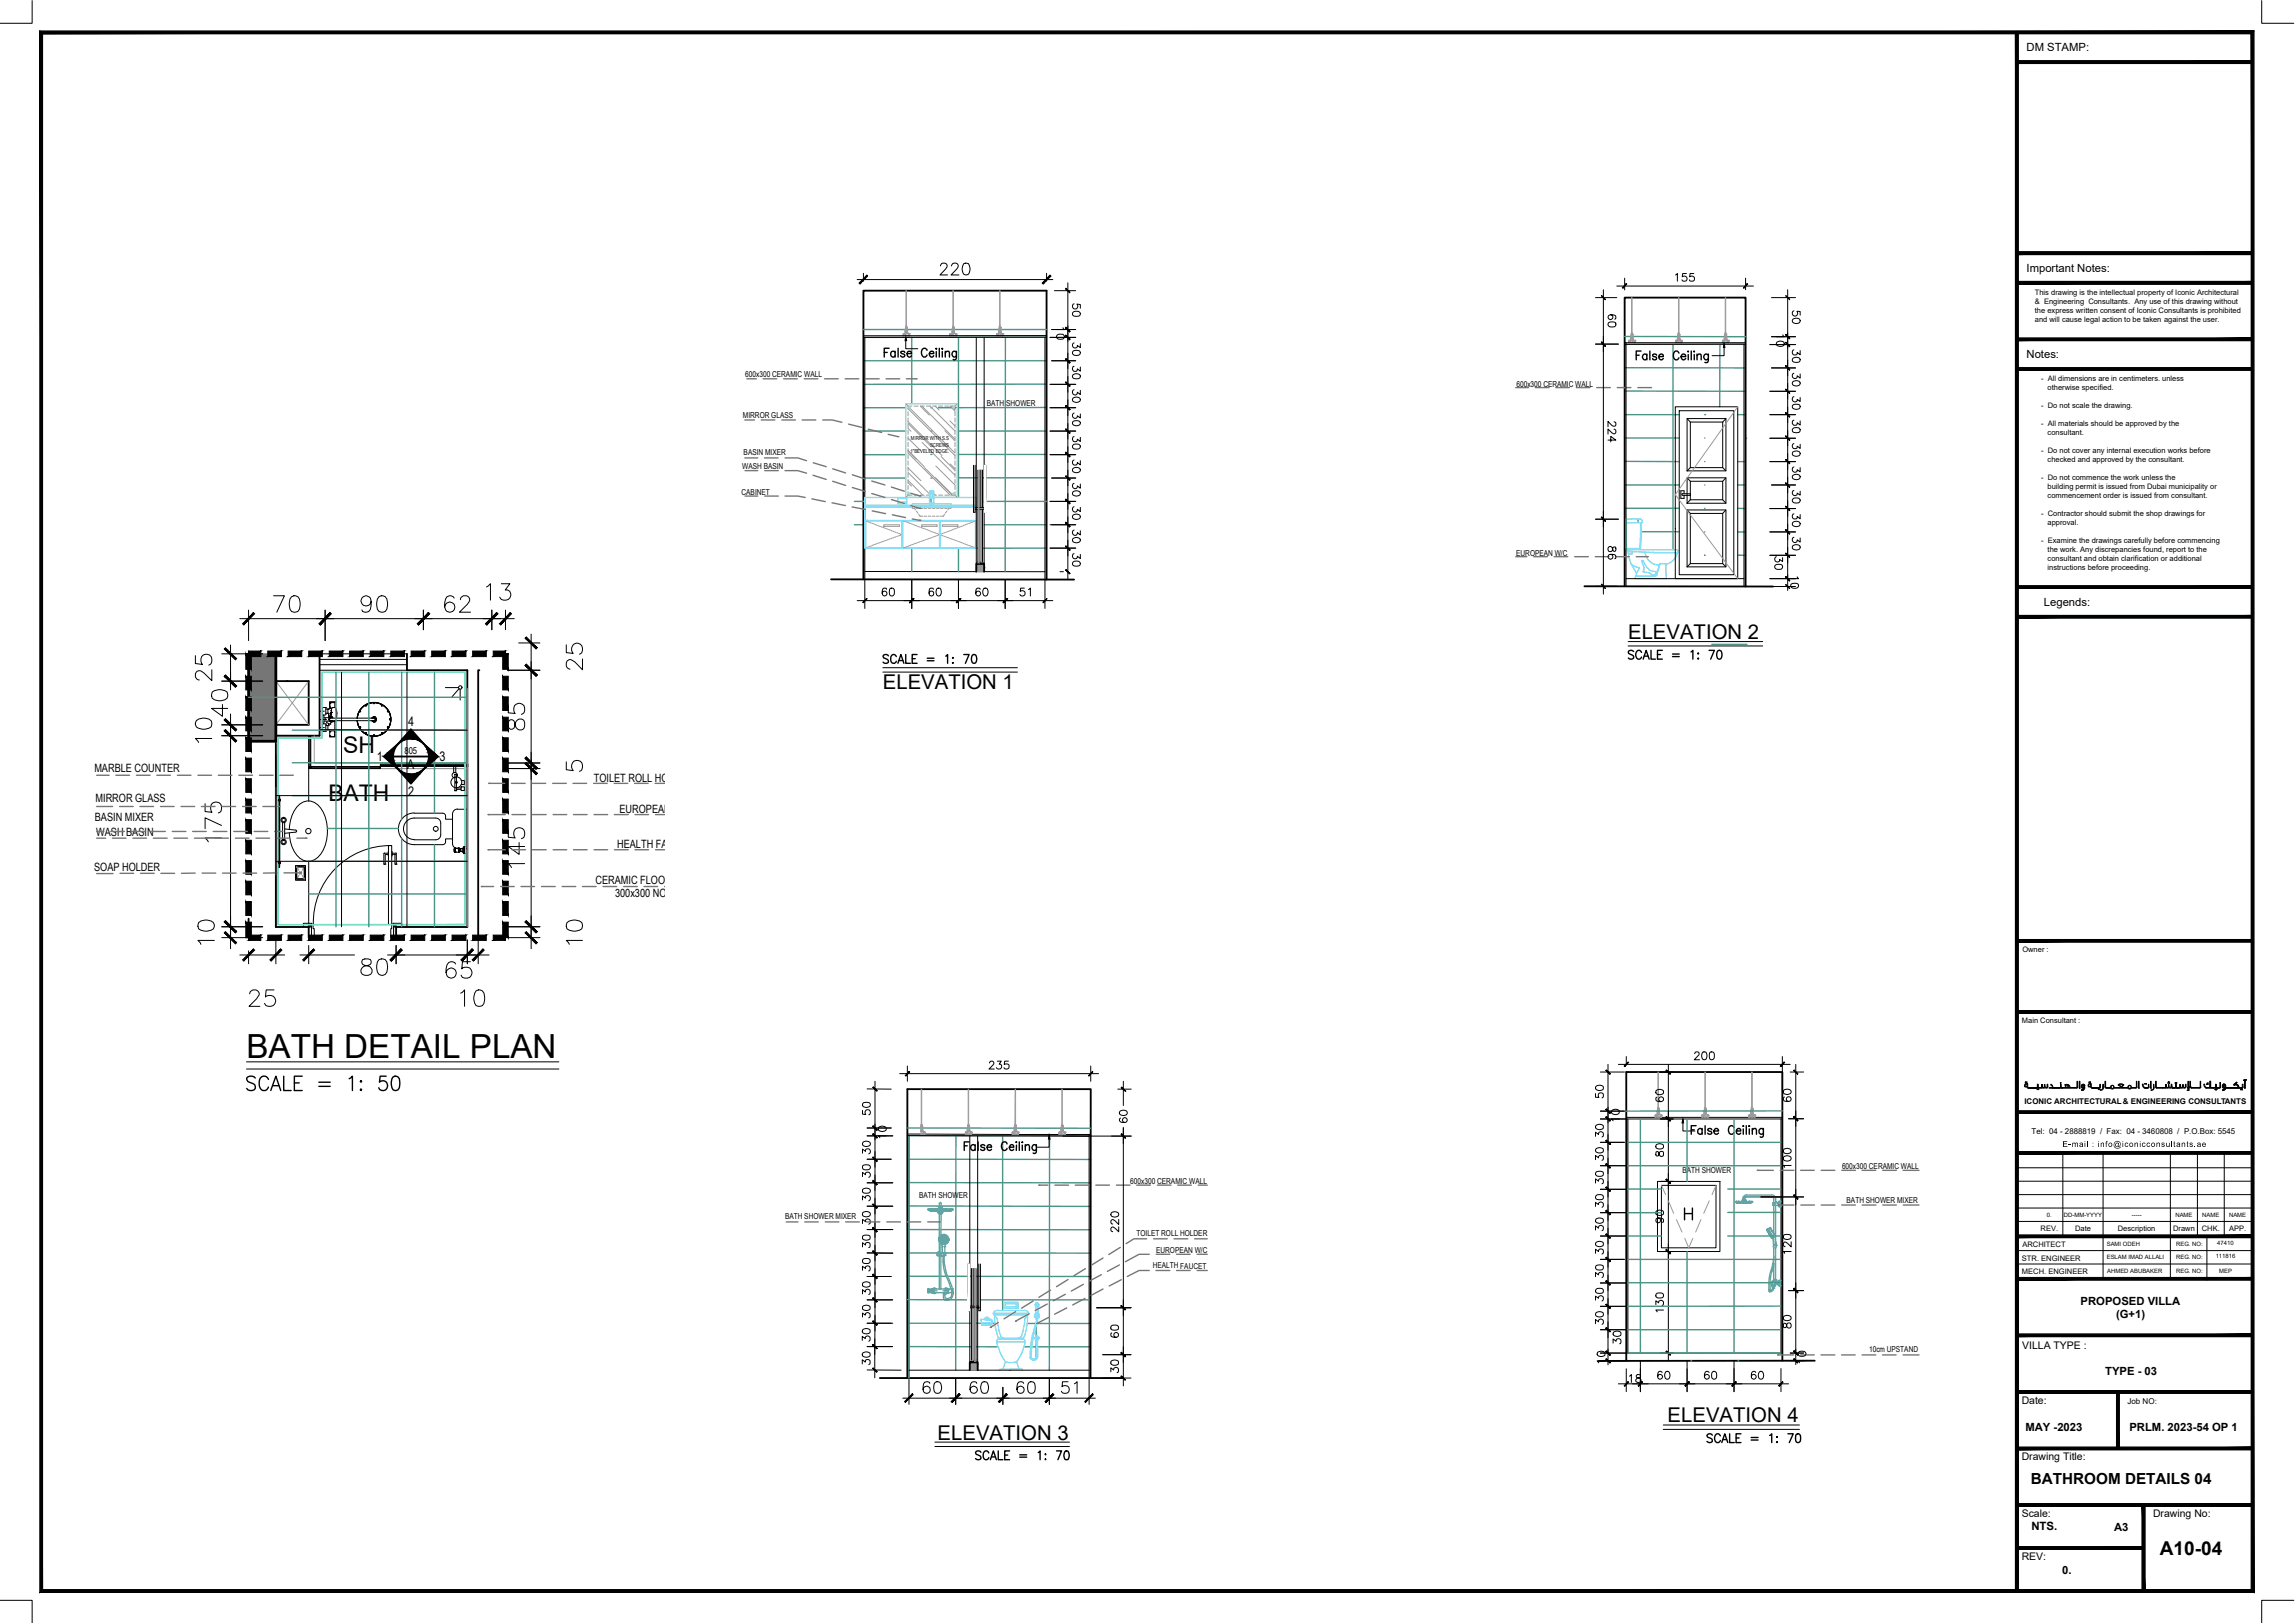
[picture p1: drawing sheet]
<svg xmlns="http://www.w3.org/2000/svg" width="420mm" height="297mm" viewBox="0 0 420 297" stroke-linecap="round" stroke-linejoin="round" font-family="sans-serif">
<defs><g id="words">
<text font-size="6.1" x="45.1" y="193.6">BATH DETAIL PLAN</text>
<text font-size="5.7" x="44.1" y="200.7">SCALE = 1: 50</text>
<g font-size="4.2">
<text x="62.8" y="137.9">SH</text>
<text x="60.1" y="146.6">BATH</text>
</g>
<g font-size="3.7">
<text x="298.1" y="117">ELEVATION 2</text>
<text x="161.6" y="126.1">ELEVATION 1</text>
<text x="171.7" y="263.5">ELEVATION 3</text>
<text x="305.3" y="260.3">ELEVATION 4</text>
</g>
<text font-size="3.5" x="395.4" y="284.6">A10-04</text>
<text font-size="2.8" x="371.8" y="271.6">BATHROOM DETAILS 04</text>
<g font-size="2.5">
<text x="74.7" y="133">4</text>
<text x="69" y="139.3">1</text>
<text x="74.5" y="140.7">A</text>
<text x="80.4" y="139.3">3</text>
<text x="74.7" y="145.7">2</text>
</g>
<g font-size="2.1">
<text x="371" y="9.4">DM STAMP:</text>
<text x="371" y="49.8">Important Notes:</text>
<text x="371" y="65.6">Notes:</text>
<text x="374.2" y="110.9">Legends:</text>
<text x="17.3" y="141.3">MARBLE COUNTER</text>
<text x="108.7" y="143.2">TOILET ROLL HOLDER</text>
<text x="17.5" y="146.8">MIRROR GLASS</text>
<text x="113.4" y="148.7">EUROPEAN W/C</text>
<text x="17.4" y="150.3">BASIN MIXER</text>
<text x="17.6" y="153.1">WASH BASIN</text>
<text x="113" y="155.1">HEALTH FAUCET</text>
<text x="17.2" y="159.5">SOAP HOLDER</text>
<text x="109" y="161.7">CERAMIC FLOOR TILE</text>
<text x="112.6" y="164.2">300x300 NON-SLIP</text>
<text x="380.9" y="238.8">PROPOSED VILLA</text>
<text x="387.4" y="241.2">(G+1)</text>
<text x="385.4" y="251.6">TYPE - 03</text>
<text x="370.8" y="261.9">MAY -2023</text>
<text x="389.8" y="261.9">PRLM. 2023-54 OP 1</text>
<text x="371.9" y="280">NTS.</text>
<text x="387.1" y="280.1">A3</text>
<text x="377.5" y="288.1">0.</text>
</g>
<g font-size="1.9">
<text x="370.2" y="246.9">VILLA TYPE :</text>
<text x="370.1" y="256.9">Date:</text>
<text x="370.1" y="267.3">Drawing Title:</text>
<text x="370.1" y="277.6">Scale:</text>
<text x="394.2" y="277.6">Drawing No:</text>
<text x="370.1" y="285.5">REV:</text>
</g>
<text font-size="1.8" x="74" y="138">805</text>
<g font-size="1.5">
<text x="136.4" y="69">600x300 CERAMIC WALL</text>
<text x="277.6" y="70.8">600x300 CERAMIC WALL</text>
<text x="136" y="76.5">MIRROR GLASS</text>
<text x="180.7" y="74.3">BATH SHOWER</text>
<text x="136.1" y="83.3">BASIN MIXER</text>
<text x="135.9" y="85.8">WASH BASIN</text>
<text x="135.8" y="90.5">CABINET</text>
<text x="277.6" y="101.7">EUROPEAN W/C</text>
<text x="371.9" y="207.5">Tel: 04 - 2888819 / Fax: 04 - 3460808 / P.O.Box: 5545</text>
<text x="377.6" y="209.9">E-mail : info@iconicconsultants.ae</text>
<text x="308" y="214.7">BATH SHOWER</text>
<text x="337.2" y="213.9">600x300 CERAMIC WALL</text>
<text x="168.3" y="219.2">BATH SHOWER</text>
<text x="206.9" y="216.6">600x300 CERAMIC WALL</text>
<text x="338.1" y="220.1">BATH SHOWER MIXER</text>
<text x="143.7" y="223.1">BATH SHOWER MIXER</text>
<text x="208.1" y="226.3">TOILET ROLL HOLDER</text>
<text x="211" y="232.1">HEALTH FAUCET</text>
<text x="211.7" y="229.3">EUROPEAN W/C</text>
<text x="342.2" y="247.4">10cm UPSTAND</text>
<text x="389.5" y="257">Job NO:</text>
</g>
<g font-size="1.4">
<text x="372.5" y="54">This drawing is the intellectual property of Iconic Architectural</text>
<text x="372.5" y="55.7">&amp; Engineering Consultants. Any use of this drawing without</text>
<text x="372.5" y="57.3">the express written consent of Iconic Consultants is prohibited</text>
<text x="372.5" y="59">and will cause legal action to be taken against the user.</text>
<text x="373.7" y="69.8">- All dimensions are in centimeters. unless</text>
<text x="374.9" y="71.4">otherwise specified.</text>
<text x="373.7" y="74.7">- Do not scale the drawing.</text>
<text x="373.7" y="78">- All materials should be approved by the</text>
<text x="373.7" y="82.9">- Do not cover any internal execution works before</text>
<text x="374.9" y="79.6">consultant.</text>
<text x="373.7" y="87.9">- Do not commence the work unless the</text>
<text x="374.9" y="84.6">checked and approved by the consultant.</text>
<text x="374.9" y="89.5">building permit is issued from Dubai municipality or</text>
<text x="373.7" y="94.5">- Contractor should submit the shop drawings for</text>
<text x="374.9" y="91.2">commencement order is issued from consultant.</text>
<text x="373.7" y="99.4">- Examine the drawings carefully before commencing</text>
<text x="374.9" y="96.1">approval.</text>
<text x="374.9" y="101.1">the work. Any discrepancies found, report to the</text>
<text x="374.9" y="102.7">consultant and obtain clarification or additional</text>
<text x="374.9" y="104.4">instructions before proceeding.</text>
<text x="370.2" y="174.2">Owner :</text>
<text x="370.2" y="187.2">Main Consultant :</text>
<text x="370.6" y="202">ICONIC ARCHITECTURAL&amp; ENGINEERING CONSULTANTS</text>
<text x="373.6" y="225.3">REV.</text>
<text x="379.9" y="225.3">Date</text>
<text x="387.7" y="225.3">Description</text>
<text x="397.8" y="225.3">Drawn</text>
<text x="403.1" y="225.3">CHK.</text>
<text x="408.1" y="225.3">APP.</text>
<text x="370.2" y="233.2">MECH. ENGINEER</text>
<text x="370.2" y="230.7">STR. ENGINEER</text>
<text x="370.2" y="228.2">ARCHITECT</text>
</g>
<g font-size="1.1">
<text x="374.7" y="222.7">0.</text>
<text x="377.9" y="222.7">DD-MM-YYYY</text>
<text x="385.7" y="228">SAMI ODEH</text>
<text x="390.3" y="222.7">-----</text>
<text x="398.3" y="222.7">NAME</text>
<text x="403.2" y="222.7">NAME</text>
<text x="405.9" y="227.9">47410</text>
<text x="408.1" y="222.7">NAME</text>
<text x="385.7" y="230.4">ESLAM IMAD ALLALI</text>
<text x="385.8" y="232.9">AHMED ABUBAKER</text>
<text x="398.4" y="232.9">REG. NO:</text>
<text x="398.4" y="230.5">REG. NO:</text>
<text x="398.4" y="228">REG. NO:</text>
<text x="405.6" y="230.3">111816</text>
<text x="406.3" y="233">MEP</text>
</g>
<g font-size="1">
<text x="166.7" y="83">1&quot;BEVELED EDGE.</text>
<text x="166.8" y="80.5">MIRROR WITH S.S</text>
<text x="170.3" y="81.7">SCREWS</text>
</g>
</g></defs>
<!-- layer: WALL-03 -->
<g fill="none" stroke="#000" stroke-width=".18">
<path d="M178.7 61.8v41.4M180.2 61.8v41.4M158.3 104.6h33M297.7 107.3h21.6M297.7 105.9h21.6M298.1 117.4h24.6M298.1 118.2h24.6M161.6 123h24.7M161.6 122.2h24.7M45.1 194.3h57.2M45.1 195.7h57.2M177.5 207.9v41.4"/>
<path d="M179 207.9v41.4M303.4 216.2h11.5v12.9h-11.5zM166.4 250.8h33M297.7 247.6h28.6M171.2 263.9h24.6M171.2 264.7h24.6M304.5 260.8h24.9M304.5 261.6h24.9"/>
</g>
<!-- layer: A0-02 FIRST FLOOR$0$WIN -->
<path d="M58.5 119.7h16M58.5 122.7h16M58.5 120.7h16M58.5 121.7h16" fill="none" stroke="#000" stroke-width=".18"/>
<!-- layer: A0-02 FIRST FLOOR$0$A-FLOR-PFIX -->
<g fill="none" stroke="#000" stroke-width=".18">
<path d="M81.5 125.8h2.4M84 126.1l-1.3 1.5M84.2 126.1v2M51.7 150.6v3.1M52.1 150.6v3.1M52.1 151.7l2 .2M53 151.8a5.9 5.9 0 0 1 2.4-4.9 2.59 2.59 0 0 1 3.3 1 7.6 7.6 0 0 1-.4 8.9 2.66 2.66 0 0 1-4.4-.9 7.4 7.4 0 0 1-.9-3.5M54.1 152.3l-2 .2M54.1 151.9l.2 .2-.2 .2M56.5 140.7v5.9M56.5 157.6v12.1M57.5 140.7h28.1"/>
<path d="M75.8 148.8h5.2M75.8 148.8a2.9 2.9 0 0 0-2.9 2.9 2.9 2.9 0 0 0 2.9 2.9h5.2M80.7 150.7v2.1M80.7 150.6a.91 .91 0 0 0-.9-.9h-4a1.97 1.97 0 0 0-1.9 2 1.97 1.97 0 0 0 1.9 2M80.7 152.8a.91 .91 0 0 1-.9 .9h-4M81 148.8l.5 .3 .1 .3M81.6 149.4v.5h1.2M82.8 153.5h-1.2l-.1 .8-.5 .3M83.7 148.1h1.9v7.2h-1.8a.91 .91 0 0 1-1-.9M83.8 148.1a.91 .91 0 0 0-1 .9v5.4"/>
<circle cx="84.3" cy="125.8" r=".32"/>
<circle cx="51.9" cy="150.1" r=".32"/>
<circle cx="51.9" cy="154.1" r=".32"/>
<circle cx="51.9" cy="150.1" r=".49"/>
<circle cx="51.9" cy="154.1" r=".49"/>
<circle cx="56.5" cy="152.1" r=".49"/>
<circle cx="79.8" cy="151.7" r=".44"/>
</g>
<!-- layer: A0-02 FIRST FLOOR$0$WALL-01 -->
<path d="M58.5 119.7v14.9h-8v35.1h6v1.9M74.5 119.7v3h11.1v47h-13.1v1.9M50.5 124.7h6v8h-6zM87.8 122.7h-.3v48.9M45.5 168.1v3.5" fill="none" stroke="#000" stroke-width=".34"/>
<circle cx="52.5" cy="124.7" r=".17" fill="#000"/>
<!-- layer: A0-02 FIRST FLOOR$0$hatch final -->
<path d="M50.5 124.7l6 8M56.5 124.7l-6 8" fill="none" stroke="#9a9a9a" stroke-width=".18"/>
<!-- layer: A0-02 FIRST FLOOR$0$TILE -->
<path d="M57.5 134.6v5.1h28.1M56.5 140.7h29.1" fill="none" stroke="#9a9a9a" stroke-width=".18"/>
<!-- layer: A0-02 FIRST FLOOR$0$DOOR -->
<g fill="none" stroke="#000" stroke-width=".18">
<path d="M56.5 134.6v6.1l.4-.4M56.6 134.6v5.7M56.8 134.6v5.7M56.9 134.6v6.1M69.6 140h15.6v.2h-15.6zM85.2 139.9h-15.6v.4h15.6l.4-.4M85.2 139.9h.4v.4h-.4zM85.2 139.9l.4 .4M56.5 140.3h.4v.4h-.4zM56.5 140.3l.4 .4M56.9 140.3h12.7v.4h-12.7M56.9 140.4h12.7v.2h-12.7z"/>
<path d="M70.3 156.2v1.9M70.3 158.1h.1M70.3 158.2h.2M70.4 156.2h.7M70.4 156.1l-.1 .1M70.5 158.1h.1M70.5 156.4v1.7M70.6 156.4h.1M70.6 156.4h.5M71.1 154.8h.6v14.4h-.6zM71.1 155.9v.8M71.4 154.8a14.1 14.1 0 0 0-14 14.4"/>
<path d="M71.7 155.9v.8M71.8 156.2h.7M71.8 156.4h.5M72.3 156.4h.1M72.3 156.4v1.7M72.3 158.1h.1M72.3 158.2h.2M72.5 156.1l.1 .1M72.5 158.1h.1M72.6 156.2v1.9M83.1 140.3v1.1M83.4 140.3v1.1"/>
<path d="M56.5 169.2v.5M56.5 169.2h.5M56.5 169.2l.5 .5h-.5M57 169.2h.3v.8h.2v1.6M57 169.2v2.4M57 169.2l-.5 .5M57.1 169.2v-.2h-1.6v.7M71.9 169.2v-.2h1.6v.7M72.1 169.2h-.4v.8h-.2v1.6M72.1 169.2v2.4M72.1 169.2h.4M72.1 169.2l.4 .5"/>
<path d="M72.5 169.2v.5M72.5 169.2l-.4 .5h.4"/>
<circle cx="83.2" cy="141.9" r=".49"/>
</g>
<!-- layer: A0-02 FIRST FLOOR$0$DEF POINTS -->
<path d="M50.5 144.1v16" fill="none" stroke="#9a9a9a" stroke-width=".18"/>
<!-- layer: A0-02 FIRST FLOOR$0$DIM-OUT -->
<path d="M45.5 171.1v.5" fill="none" stroke="#000" stroke-width=".18"/>
<!-- layer: XREF GF COLUMS$0$XREF GF COL$0$COLUMN HATCH -->
<path d="M45.5 119.7v16h5zM45.5 119.7h5v16z" fill="#767676" stroke="#767676" stroke-width=".18"/>
<!-- layer: XREF GF COLUMS$0$XREF GF COL$0$COLUMN -->
<path d="M45.5 119.7v16h5v-16" fill="none" stroke="#000" stroke-width=".51"/>
<!-- layer: A0-02 FIRST FLOOR$0$BATH FIXTURES -->
<g fill="none" stroke="#000" stroke-width=".18">
<path d="M58.6 133.2h.8M58.6 130.2h.8M58.6 131.7h.8M59 131h.3v1.4h-.3zM59 131h.1M59 132.4h.1M59 132.5h.1M59 133.8h.1M59 130.8h.1M59 131.3v.8M59 132.5v1.3M59 132.4l.6 .1"/>
<path d="M59.3 131.3h1.5M59.3 132h1.5M59.6 131.7h.1M59.6 132.5h.1M59.6 133.8h.1M59.6 129.5h.1M59.6 130.8l-.6 .1M59.6 129.5h-.6v1.3M59.6 133.8l-.6 .1M59.6 131.7l-.1-.1 .1 .1M59.6 130.5h.4M59.7 132.5v.2"/>
<path d="M59.7 129.5v.2M59.7 133.5v.3M59.7 130.5v.3M59.9 132l-.1 .2 .6 .3M60 132.8h.1M60 130.5h.1M60 129.8h.1M60 133.5h.1M60 129.8v.7M60 132.8v.7M60 133.5h.2M60.1 132.8h-.5v.7h.4"/>
<path d="M60.1 130.6h.1M60.1 130.5l.1 .1M60.2 130.7v.6M60.2 132.4v.3M60.2 132.6l-.1 .1M60.2 131.6v.1zM60.2 131.7h.1M60.2 131.6h.1M60.2 132.6h.1M60.2 131.2v.1M60.2 131.2h.1M60.2 129.8h-.6v.8"/>
<path d="M60.2 131.2l.3 .1M60.2 131.7l.3 .2M60.3 133.5l.1 .2M60.3 131.2h.1M60.3 132l.3 .1M60.3 131.5l8.2-.1 .2 .3-.2 .2h-8l-.2-.1zM60.4 133.9h.1M60.4 134.6h.1M60.4 129.6l-.1 .1M60.4 133.7h.1M60.4 129.7h.1M60.4 134h.1"/>
<path d="M60.4 134.8h.1M60.4 128.7h.1M60.4 129.4h.1M60.4 128.8h.1M60.4 129.6h.1M60.4 129.4v-.6v.6M60.4 128.5h.9h-.9M60.4 128.5h.1M60.4 132l.2 .1 .1-.1M60.4 128.6h.9M60.4 129.7h.3M60.4 133.7h.9"/>
<path d="M60.4 128.5v.3M60.4 129.4v.2M60.4 133.7v.2M60.4 134v.8M60.4 134.9h.9M60.4 129.6h.3M60.4 134.8h.9M60.4 132.5h.1M60.5 131.4l-.3 .2M60.5 131.4h.1M60.5 130.8h.1M60.5 133.7h.1"/>
<path d="M60.5 130.6l.1-.2 .1 .4M60.5 130.6l-.3 .6 .4 .1M60.5 130.8h.2M60.5 129.6v.1M60.5 130.7l.1 .4M60.6 131.1h.1M60.6 131.1v.1M60.6 130v.1M60.6 130.4v.1M60.6 130.4h.1M60.6 132.1h.1M60.6 130.4l-.1 .3"/>
<path d="M60.6 131.1l.1 .2M60.6 131.2h.1M60.6 130.8h-.1M60.6 130.4l-.1 .2M60.6 130.4v.2M60.6 133.7h.1M60.6 132.2h.1M60.6 132.2l-.1 .3M60.6 130.4v.3M60.7 130.8l-.1 .3M60.7 130v-.4l.2-.1h.4l.2 .2 .1 1.7M60.7 130l-.1 .4"/>
<path d="M60.7 133.7h.1M60.8 132l.1 .1M60.8 132h.1M60.8 131.3h.1M60.8 131.4h.1M60.8 131.9v.1M60.9 132.1h.1M61 133.7h.1M61.1 133.7h.1M61.2 133.7h.1M61.3 134.5h.1M61.3 134.1h.1"/>
<path d="M61.3 133.7h.1M61.3 133.8h.1M61.3 134.8h.1M61.3 133.9v.9M61.3 128.5h.1M61.3 128.5v1M61.3 132.1v1.7M61.3 133.8v.1M61.3 134.1v.4M61.3 134.5v.2M61.3 134.5v.1M61.3 133.9v.1"/>
<path d="M61.3 133.8v.2M61.4 131.9l-.5 .2M61.4 129.6l.2 .3M61.6 130.2v.1M61.6 129.9v.4M61.6 130.4v.1M61.6 130.8v.6M61.6 131h.1M61.6 131.2v.1M61.7 130.3v.1M61.7 130.5v.1M61.7 130.6v.1"/>
<path d="M65.4 131.4a3.1 3.1 0 0 1 4.7-2.4 3.1 3.1 0 0 1 0 5.3 3.1 3.1 0 0 1-4.7-2.4M65.9 130.2h.1M65.9 133.1h.1M65.9 133.2h.1M66.9 129.1h.1M66.9 134.2h.1M67 129.1h.1M67 134.2h.1M68.1 131.9l.2 .2M68.1 131.9h.1M68.1 131.4h.1M68.1 131.4a.44 .44 0 0 1 .7 0"/>
<path d="M68.3 131.2h.1M68.3 132.1h.1M68.3 132.1h.3M68.3 131.2h.3M68.3 131.2l-.2 .3M68.4 128.8h.1M68.4 134.6h.1M68.5 128.7h.1M68.5 128.8h.1M68.5 128.7h-.1M68.5 134.6h.1M68.5 131.4h-.2h.2l.2 .1"/>
<path d="M68.5 131.4h.1l.1 .3-.1 .2h-.3h.2l.2-.1M68.5 131.4h.1l.1 .4-.1 .1h-.3M68.5 131.4l-.2 .1M68.5 128.6a3.1 3.1 0 0 0-3.1 2.8M68.5 128.6a3.1 3.1 0 0 1 3 3 3.1 3.1 0 0 1-2.9 3.1 3.1 3.1 0 0 1-3.2-2.8M68.6 131.2a.44 .44 0 0 1 .3 .5 .44 .44 0 0 1-.3 .4M68.6 131.2h-.3M68.6 131.2h.1M68.6 132.1h.1M68.7 131.6h.1M68.7 131.6v.2M68.8 131.4v.5"/>
<path d="M68.8 131.4h.1M68.8 131.4a.44 .44 0 0 1-.1 .6 .44 .44 0 0 1-.6-.1M69.9 129.1h.1M69.9 134.2h.1M71 133.1h.1M71 133.2h.1M71 130.2h.1M71.4 131.6h.1M71.4 131.7h.1"/>
<circle cx="59.6" cy="131.7" r=".06"/>
<circle cx="65.9" cy="133.1" r=".11"/>
<circle cx="65.9" cy="130.2" r=".11"/>
<circle cx="65.9" cy="133.1" r=".06"/>
<circle cx="65.9" cy="130.2" r=".06"/>
<circle cx="67" cy="134.2" r=".11"/>
<circle cx="67" cy="129.1" r=".11"/>
<circle cx="67" cy="134.2" r=".06"/>
<circle cx="67" cy="129.1" r=".06"/>
<circle cx="68.5" cy="134.6" r=".11"/>
<circle cx="68.5" cy="128.7" r=".11"/>
<circle cx="68.5" cy="134.6" r=".06"/>
<circle cx="68.5" cy="128.7" r=".06"/>
<circle cx="69.9" cy="129.1" r=".11"/>
<circle cx="69.9" cy="134.2" r=".11"/>
<circle cx="69.9" cy="134.2" r=".06"/>
<circle cx="69.9" cy="129.1" r=".06"/>
<circle cx="71" cy="130.2" r=".11"/>
<circle cx="71" cy="133.1" r=".11"/>
<circle cx="71" cy="133.1" r=".06"/>
<circle cx="71" cy="130.2" r=".06"/>
<circle cx="71.4" cy="131.7" r=".11"/>
<circle cx="71.4" cy="131.7" r=".06"/>
</g>
<!-- layer: HIDDEN -03 -->
<g fill="#000" stroke="#000" stroke-width=".18">
<path d="M45 119.7l1 2.8v-2.8zM45 119.7l1 2.8h-1z"/>
<path d="M45 123.8l1 2.5v-2.5zM45 123.8l1 2.5h-1z"/>
<path d="M45 127.5l1 2.5v-2.5zM45 127.5l1 2.5h-1z"/>
<path d="M45 131.3l1 2.5v-2.5zM45 131.3l1 2.5h-1z"/>
<path d="M45 135l1 2.5v-2.5zM45 135l1 2.5h-1z"/>
<path d="M45 138.8l1 2.5v-2.5zM45 138.8l1 2.5h-1z"/>
<path d="M45.5 120.2h2.3v-1zM45.5 119.2h2.3l-2.3 1zM45.5 119.2v1z"/>
<path d="M49 120.2h2.5v-1zM49 119.2h2.5l-2.5 1z"/>
<path d="M52.7 120.2h2.5v-1zM52.7 119.2h2.5l-2.5 1z"/>
<path d="M56.5 120.2h2.5v-1zM56.5 119.2h2.5l-2.5 1z"/>
<path d="M60.3 120.2h2.5v-1zM60.3 119.2h2.5l-2.5 1z"/>
<path d="M64 120.2h2.5v-1zM64 119.2h2.5l-2.5 1z"/>
<path d="M67.8 120.2h2.5v-1zM67.8 119.2h2.5l-2.5 1z"/>
<path d="M71.5 120.2h2.5v-1zM71.5 119.2h2.5l-2.5 1z"/>
<path d="M75.3 120.2h2.5v-1zM75.3 119.2h2.5l-2.5 1z"/>
<path d="M79 120.2h2.5v-1zM79 119.2h2.5l-2.5 1z"/>
<path d="M82.8 120.2h2.5v-1zM82.8 119.2h2.5l-2.5 1z"/>
<path d="M86.5 120.2h2.5v-1zM86.5 119.2h2.5l-2.5 1z"/>
<path d="M92 135v2.5h1zM92 135h1v2.5z"/>
<path d="M92 131.3v2.5h1zM92 131.3h1v2.5z"/>
<path d="M92 127.5v2.5h1zM92 127.5h1v2.5z"/>
<path d="M92 123.8v2.5h1zM92 123.8h1v2.5z"/>
<path d="M92 119.7v2.8h1zM92 119.7h1v2.8zM92 119.7h1z"/>
<path d="M90.3 120.2h2.2v-1zM90.3 119.2h2.2l-2.2 1z"/>
<path d="M45 142.5l1 2.5v-2.5zM45 142.5l1 2.5h-1z"/>
<path d="M45 146.2l1 2.6v-2.6zM45 146.2l1 2.6h-1z"/>
<path d="M45 150l1 2.5v-2.5zM45 150l1 2.5h-1z"/>
<path d="M45 153.8l1 2.5v-2.5zM45 153.8l1 2.5h-1z"/>
<path d="M45 157.5l1 2.5v-2.5zM45 157.5l1 2.5h-1z"/>
<path d="M92 153.8v2.5h1zM92 153.8h1v2.5z"/>
<path d="M92 150v2.5h1zM92 150h1v2.5z"/>
<path d="M92 146.2v2.6h1zM92 146.2h1v2.6z"/>
<path d="M92 142.5v2.5h1zM92 142.5h1v2.5z"/>
<path d="M92 138.8v2.5h1zM92 138.8h1v2.5z"/>
<path d="M45.5 171.1v1l2.3-1zM45.5 172.1l2.3-1v1z"/>
<path d="M45 161.3l1 2.5v-2.5zM45 161.3l1 2.5h-1z"/>
<path d="M45 165l1 2.5v-2.5zM45 165l1 2.5h-1z"/>
<path d="M45 168.8l1 2.8v-2.8zM45 168.8l1 2.8h-1z"/>
<path d="M49 171.1v1l2.5-1zM49 172.1l2.5-1v1z"/>
<path d="M52.7 171.1v1l2.5-1zM52.7 172.1l2.5-1v1z"/>
<path d="M56.5 171.1v1l2.5-1zM56.5 172.1l2.5-1v1z"/>
<path d="M60.3 171.1v1l2.5-1zM60.3 172.1l2.5-1v1z"/>
<path d="M64 171.1v1l2.5-1zM64 172.1l2.5-1v1z"/>
<path d="M67.8 171.1v1l2.5-1zM67.8 172.1l2.5-1v1z"/>
<path d="M71.5 171.1v1l2.5-1zM71.5 172.1l2.5-1v1z"/>
<path d="M75.3 171.1v1l2.5-1zM75.3 172.1l2.5-1v1z"/>
<path d="M79 171.1v1l2.5-1zM79 172.1l2.5-1v1z"/>
<path d="M82.8 171.1v1l2.5-1zM82.8 172.1l2.5-1v1z"/>
<path d="M86.5 171.1v1l2.5-1zM86.5 172.1l2.5-1v1z"/>
<path d="M90.3 171.1v1l2.2-1zM90.3 172.1l2.2-1v1z"/>
<path d="M92 168.8v2.8h1zM92 168.8h1v2.8z"/>
<path d="M92 165v2.5h1zM92 165h1v2.5z"/>
<path d="M92 161.3v2.5h1zM92 161.3h1v2.5z"/>
<path d="M92 157.5v2.5h1zM92 157.5h1v2.5z"/>
</g>
<path d="M45 171.6h1M92.5 171.1v1" fill="none" stroke="#000" stroke-width=".18"/>
<!-- layer: ID_Flooring_01 -->
<path d="M58.9 123h26.2v46.2h-34.2v-34.1h8z" fill="none" stroke="#6eddc1" stroke-width=".25"/>
<!-- layer: DIM -->
<g fill="none" stroke="#000" stroke-width=".18">
<path d="M156.9 51.2h35.8M158.1 50v1.5M172.2 48.7l.2-.5a.67 .67 0 0 1 1 .4l-.3 .7-1 1h1.4M174.2 48.7l.2-.5h.8a.52 .52 0 0 1 .1 .8l-1.2 1.3h1.5M176.4 48.2a.71 .71 0 0 1 1.1 .4 1.1 1.1 0 0 1-.7 1.7 1.18 1.18 0 0 1-.5-1.7zM191.6 50v1.5M193 53.2h3.9M194.6 60l.3 .3h-1.5M195.5 51.8v54.3M196.4 57.2l.6-.2a.6 .6 0 0 1 .8 .5 .86 .86 0 0 1-1.5 0zM196.6 55.6a.5 .5 0 0 0-.1 .7 .5 .5 0 0 0 .7 .1 .5 .5 0 0 0-.1-.7h.7v.7M292.1 54.5h3.9"/>
<path d="M293.5 53v55.7M294.5 59.1l.5-.2 .6 .1a.47 .47 0 0 1 .2 .4 .47 .47 0 0 1-.2 .4h-.4a.61 .61 0 0 1-.8-.5zM294.9 57.6a.45 .45 0 0 1 .4 .6 .45 .45 0 0 1-.7 .2 .45 .45 0 0 1 0-.7 .72 .72 0 0 1 .8-.1 .72 .72 0 0 1 .4 .8h-.2M296 52.4h25M297.4 50.9v2.2M306.7 50.3l.4-.2v1.4M308.7 50.1h-.6l-.1 .6a.5 .5 0 0 1 .7-.1 .5 .5 0 0 1 0 .8 .5 .5 0 0 1-.8-.2M310.1 50.1h-.7l-.1 .6a.5 .5 0 0 1 .8-.1 .5 .5 0 0 1-.1 .8 .5 .5 0 0 1-.7-.2M319.6 50.9v2.1M324.3 54.5h4.4M327.3 53v55.1M328.2 58.4a.82 .82 0 0 1 1.4 .4 .78 .78 0 0 1-.8 .4 .78 .78 0 0 1-.7-.5z"/>
<path d="M328.4 56.9a.51 .51 0 0 0-.2 .7 .51 .51 0 0 0 .8 .1 .51 .51 0 0 0 0-.7h.6v.7M192.2 78.9h4.7M192.2 74.6h4.7M192.2 70.3h4.7M192.2 61.8h4.7M192.5 66h4.4M192.5 60.3h4.4M193.5 61.4l.2-.2h.9a.47 .47 0 0 1 .3 .4 .47 .47 0 0 1-.3 .4l-.3 .1a.61 .61 0 0 1-.9-.6zM196.4 77.2l.6-.2a.6 .6 0 0 1 .8 .5 .78 .78 0 0 1-.8 .4 .78 .78 0 0 1-.7-.5zM196.4 72.9a.89 .89 0 0 1 1.4 .2 .74 .74 0 0 1-.7 .6 .74 .74 0 0 1-.8-.6zM196.4 68.6a.89 .89 0 0 1 1.4 .2v.1a.86 .86 0 0 1-1.5 0zM196.4 64.3l.6-.2a.6 .6 0 0 1 .8 .6 .79 .79 0 0 1-.8 .4 .79 .79 0 0 1-.7-.6z"/>
<path d="M196.6 79.9a.47 .47 0 0 0-.3 .5 .47 .47 0 0 0 .5 .4 .47 .47 0 0 0 .4-.4l.6 .4v-.8M196.6 75.6a.48 .48 0 0 0-.2 .8 .48 .48 0 0 0 .8-.3l.6 .4v-.7M196.6 71.3a.47 .47 0 0 0-.3 .6 .47 .47 0 0 0 .5 .4 .47 .47 0 0 0 .4-.5l.6 .4v-.8M196.6 67a.47 .47 0 0 0-.3 .6 .47 .47 0 0 0 .5 .4 .47 .47 0 0 0 .4-.5l.6 .4v-.7M196.6 62.8a.46 .46 0 0 0-.1 .8 .46 .46 0 0 0 .7-.4l.6 .4v-.7M292.1 63h4.2M295.5 77.2l.3 .3v.4l-.2 .1-.5-.2-.7-.7v1M295.5 78.6a.44 .44 0 0 1 .3 .3 .44 .44 0 0 1-.2 .5l-.5-.2-.7-.7v.9M324 75.9h4.7M324 71.6h4.7M324 63.1h4.7M324.3 67.3h4.4"/>
<path d="M324.3 61.6h4.4M325.3 62.6a.88 .88 0 0 1 1.3 .3v.1a.78 .78 0 0 1-.7 .4 .78 .78 0 0 1-.7-.5zM326.4 61.3l.2 .3h-1.4M328.2 78.5l.2-.2h.9a.47 .47 0 0 1 .3 .4 .47 .47 0 0 1-.3 .4l-.3 .1a.61 .61 0 0 1-.9-.6zM328.2 74.2l.6-.2h.5a.44 .44 0 0 1 .3 .4 .44 .44 0 0 1-.3 .4 .68 .68 0 0 1-.8 .1 .68 .68 0 0 1-.3-.7zM328.2 69.9a.82 .82 0 0 1 1.4 .3 .78 .78 0 0 1-.8 .4 .78 .78 0 0 1-.7-.5zM328.2 65.6a.82 .82 0 0 1 1.4 .3l-.3 .4h-.3a.62 .62 0 0 1-.9-.5zM328.4 76.9a.47 .47 0 0 0-.3 .5 .47 .47 0 0 0 .5 .4 .47 .47 0 0 0 .4-.4l.6 .4v-.8M328.4 72.6a.48 .48 0 0 0-.2 .8 .48 .48 0 0 0 .8-.1v-.2l.6 .4v-.7M328.4 68.3a.47 .47 0 0 0-.3 .5 .47 .47 0 0 0 .5 .4 .47 .47 0 0 0 .4-.4l.6 .4v-.8M328.4 64a.47 .47 0 0 0-.3 .6 .47 .47 0 0 0 .5 .4 .47 .47 0 0 0 .4-.5l.6 .4v-.7M192.2 96h4.7"/>
<path d="M192.2 91.8h4.7M192.2 83.2h4.7M192.5 87.5h4.4M196.4 94.3a.89 .89 0 0 1 1.4 .2 .74 .74 0 0 1-.7 .6 .74 .74 0 0 1-.8-.6zM196.4 90a.89 .89 0 0 1 1.4 .2 .74 .74 0 0 1-.7 .6 .74 .74 0 0 1-.8-.6zM196.4 85.8a.89 .89 0 0 1 1.4 .2 .74 .74 0 0 1-.7 .5 .74 .74 0 0 1-.8-.5zM196.4 81.5l.6-.2a.6 .6 0 0 1 .8 .5 .79 .79 0 0 1-.8 .4 .79 .79 0 0 1-.7-.6zM196.4 98.6a.89 .89 0 0 1 1.4 .2 .74 .74 0 0 1-.7 .5 .74 .74 0 0 1-.8-.5zM196.6 92.7a.47 .47 0 0 0-.3 .6 .47 .47 0 0 0 .5 .4 .47 .47 0 0 0 .4-.5l.6 .4v-.7M196.6 88.5a.47 .47 0 0 0-.3 .5 .47 .47 0 0 0 .5 .4 .47 .47 0 0 0 .4-.5l.6 .5v-.8M196.6 84.2a.47 .47 0 0 0-.3 .5 .47 .47 0 0 0 .5 .4 .47 .47 0 0 0 .4-.4l.6 .4v-.8M196.6 97a.47 .47 0 0 0-.3 .6 .47 .47 0 0 0 .5 .3 .47 .47 0 0 0 .4-.4l.6 .4v-.8"/>
<path d="M292.1 95h4.2M294.4 80.5h1.4l-.9-.6v1M324 97.4h4.7M324 93.1h4.7M324 84.5h4.7M324 80.2h4.7M324.3 88.8h4.4M328.2 95.6a.82 .82 0 0 1 1.4 .4 .78 .78 0 0 1-.8 .4 .78 .78 0 0 1-.7-.6zM328.2 91.3l.2-.1h.9a.47 .47 0 0 1 .3 .4 .47 .47 0 0 1-.3 .4l-.3 .1a.61 .61 0 0 1-.9-.6zM328.2 87a.82 .82 0 0 1 1.4 .4 .78 .78 0 0 1-.8 .4 .78 .78 0 0 1-.7-.6zM328.2 82.7a.82 .82 0 0 1 1.4 .4 .78 .78 0 0 1-.8 .4 .78 .78 0 0 1-.7-.5zM328.2 99.9a.82 .82 0 0 1 1.4 .3 .78 .78 0 0 1-.8 .5 .78 .78 0 0 1-.7-.6z"/>
<path d="M328.4 94.1a.47 .47 0 0 0-.3 .5 .47 .47 0 0 0 .5 .4 .47 .47 0 0 0 .4-.5l.6 .4v-.7M328.4 89.8a.48 .48 0 0 0-.2 .7 .48 .48 0 0 0 .8 0v-.3l.6 .4v-.7M328.4 85.5a.48 .48 0 0 0-.2 .7 .48 .48 0 0 0 .8-.1v-.1l.6 .3v-.7M328.4 81.2a.47 .47 0 0 0-.3 .5 .47 .47 0 0 0 .5 .4 .47 .47 0 0 0 .4-.5l.6 .5v-.8M328.4 98.3a.47 .47 0 0 0-.3 .6 .47 .47 0 0 0 .5 .4 .47 .47 0 0 0 .4-.5l.6 .4v-.7M40.6 119.7h7.5M42.2 118.1v8.2M43.9 113.2h50.2M45.5 111.7v5.5M50.1 109h2l-1.4 3M53.4 109.2a.94 .94 0 0 1 1.4 .4 2.57 2.57 0 0 1-.3 2.3 1.02 1.02 0 0 1-1.4-.4 2.57 2.57 0 0 1 .3-2.3zM59.5 111.7v5.5"/>
<path d="M67.9 110.1a.94 .94 0 0 1-1.3 .7 .94 .94 0 0 1-.3-1.5 .94 .94 0 0 1 1.5 .2 2.84 2.84 0 0 1-.3 2.4 .88 .88 0 0 1-1.2-.3M69.4 109.2a.94 .94 0 0 1 1.4 .4 2.57 2.57 0 0 1-.3 2.3 1.02 1.02 0 0 1-1.4-.4 2.57 2.57 0 0 1 .3-2.3zM77.5 111.7v3.6M83.1 109.5a.86 .86 0 0 0-.8-.5 .86 .86 0 0 0-.7 .6 2.1 2.1 0 0 0 .2 2.3 .93 .93 0 0 0 1.4-.4 .93 .93 0 0 0-.6-1.3 .93 .93 0 0 0-1.2 .9M84.3 109.8a.73 .73 0 0 1 .5-.8h.6a.74 .74 0 0 1 .5 1.2l-1.8 1.8h2M89.1 107.4l.7-.6v3M90 111.7v3.6M91.8 106.8h1.5l-.8 1.2a.97 .97 0 0 1 1 1.1 .97 .97 0 0 1-1.3 .7l-.4-.1-.3-.4M92.5 111.7v3.6M95 117.7h3.8M97.2 116.1v57.5M103.7 118v1.5l1.2 .1a1.05 1.05 0 0 1 .4-1.8 1.05 1.05 0 0 1 1.3 1.2l-.1 .5-.4 .2"/>
<path d="M156.9 109.9h35.8M158.3 106v5.4M162.3 107.9v-.2a.51 .51 0 0 0-.7 .2 .71 .71 0 0 0 .4 1.2 .44 .44 0 0 0 .4-.5 .44 .44 0 0 0-.4-.4 .44 .44 0 0 0-.5 .4M163 107.7a.55 .55 0 0 1 .7 .2v.3a.61 .61 0 0 1-.5 .9 1.03 1.03 0 0 1-.2-1.4zM166.9 106v5.4M170.9 107.9l-.1-.2a.51 .51 0 0 0-.7 .2v1a.43 .43 0 0 0 .7 .1 .43 .43 0 0 0-.1-.7 .43 .43 0 0 0-.6 .3M171.6 107.7a.51 .51 0 0 1 .7 .2 .68 .68 0 0 1 0 .8 .68 .68 0 0 1-.7 .3 1.1 1.1 0 0 1 0-1.3zM175.5 106v5.4M179.5 107.9l-.1-.2a.51 .51 0 0 0-.7 .2 .95 .95 0 0 0 .3 1.2 .44 .44 0 0 0 .5-.4 .44 .44 0 0 0-.4-.5 .44 .44 0 0 0-.5 .4M180.1 107.7a.51 .51 0 0 1 .7 .2 .68 .68 0 0 1 .1 .8 .68 .68 0 0 1-.8 .3 1.1 1.1 0 0 1 0-1.3zM184 106.1v5.3M187.5 107.6h-.6l-.1 .6a.5 .5 0 0 1 .7 0 .5 .5 0 0 1 0 .7 .5 .5 0 0 1-.8-.1"/>
<path d="M188.3 107.9l.3-.3v1.5M191.3 106v5.4M192.2 100.3h4.7M194.1 104.6h.6M196.4 102.9l.6-.2a.6 .6 0 0 1 .8 .5 .86 .86 0 0 1-1.5 0zM196.6 101.3a.47 .47 0 0 0-.3 .6 .47 .47 0 0 0 .5 .4 .47 .47 0 0 0 .4-.5l.6 .4v-.7M292.1 107.3h3.9M294.5 100.1h.1a.51 .51 0 0 1 .5 .1 .51 .51 0 0 1 .2 .5l.3 .2a.47 .47 0 0 0 0-.8l-.3 .2a.54 .54 0 0 1-.6 .7 .48 .48 0 0 1-.2-.9zM294.9 101.5a.45 .45 0 0 1 .3 .6 .45 .45 0 0 1-.7 .1 .45 .45 0 0 1 .1-.7h.3a.63 .63 0 0 1 .9 .5l-.2 .3M324 101.6h4.7M324 105.9h4.7M324.3 107.3h4.4"/>
<path d="M325 103.4l.5-.1h.6a.47 .47 0 0 1 .3 .4 .47 .47 0 0 1-.3 .5h-.3a.61 .61 0 0 1-.9-.5zM325.2 101.9a.49 .49 0 0 0-.2 .8 .49 .49 0 0 0 .8-.1v-.2l.5 .4v-.7M327.9 106.9l.6-.1h.5a.44 .44 0 0 1 .3 .4 .44 .44 0 0 1-.3 .4 .68 .68 0 0 1-.8 .1 .68 .68 0 0 1-.3-.8zM329 105.6l.3 .3h-1.5M35.8 120v1.4l1.3 .2a1.06 1.06 0 0 1-.1-1.6 1.06 1.06 0 0 1 1.6 .2 1.06 1.06 0 0 1-.4 1.5M35.9 131.9a2.17 2.17 0 0 1 2.8 0 .98 .98 0 0 1-.5 1.4 2.39 2.39 0 0 1-2.3-.3l-.1-.4zM38.8 135.2h-3l.6 .7M38.8 122.6v2l-1.5-1.4a.9 .9 0 0 0-1.4-.2l-.1 .3v.6a.73 .73 0 0 0 .7 .5M38.9 126.6a2.34 2.34 0 0 1 2.7 0 1.02 1.02 0 0 1-.5 1.5 2.26 2.26 0 0 1-2.2-.3l-.2-.4zM40.6 134.6h7.5M40.6 132.7h7.5M40.6 124.7h7.5"/>
<path d="M40.7 128.9v2.2l-2-1.4h3M42.2 130.7v42.9M92.4 139.6h6.4M92.9 122.7h5.9M93 129v1.5l1.3 .1a1.07 1.07 0 0 1 0-1.6 1.07 1.07 0 0 1 1.5 0 1.07 1.07 0 0 1 0 1.6l-.3 .2M93.2 131.9a1.17 1.17 0 0 0 .3 1.6l.6-.2 .1-.3a1.25 1.25 0 0 1 1.3-1.4l.3 .1a1.17 1.17 0 0 1-.3 1.9 .98 .98 0 0 1-1.2-.9l-.1-.5a.6 .6 0 0 0-1-.3zM103.7 139.4v1.5l1.2 .1a1.06 1.06 0 0 1 0-1.6 1.06 1.06 0 0 1 1.6 .2 1.06 1.06 0 0 1-.4 1.6M106.6 120.6v2l-1.4-1.5-.4-.2a.68 .68 0 0 0-.7-.1 .68 .68 0 0 0-.4 .5v.6a.74 .74 0 0 0 .7 .6M37.5 147.1v1.4l1.3 .2a1.08 1.08 0 0 1 0-1.6 1.08 1.08 0 0 1 1.6 .1 1.26 1.26 0 0 1-.1 1.5l-.3 .1M40.6 153.4h-3.1l.6 .7M40.6 151.1l-3.1-1.4v2M92.4 140.7h6.4"/>
<path d="M93 151.8v1.4l1.3 .2a1.08 1.08 0 0 1 0-1.6 1.08 1.08 0 0 1 1.6 .1 1.26 1.26 0 0 1-.1 1.5l-.3 .1M95 154.2v2.2l-2-1.5h3.1M96.1 158.1h-3.1l.6 .7M36.4 168.9a2.17 2.17 0 0 1 2.7 0 .91 .91 0 0 1-.4 1.4 2.39 2.39 0 0 1-2.3-.3l-.2-.5zM39.2 172.1h-3l.6 .7M40.6 169.6h7.5M40.6 171.6h7.5M43.9 174.8h8.2M45.5 174v2.4M50.5 172v4.4M54.9 174.8h10M56.5 173v3.4"/>
<path d="M66.4 175.6a.63 .63 0 0 0 .3 1l.5 .2a.87 .87 0 0 1 .9 .8 .87 .87 0 0 1-.7 .9h-.6a.87 .87 0 0 1-.8-.9 .87 .87 0 0 1 1-.8l.5-.2a.63 .63 0 0 0 .3-1l-.4-.1zM69.4 175.6a1.02 1.02 0 0 1 1.4 .5 2.57 2.57 0 0 1-.3 2.2 .94 .94 0 0 1-1.4-.4 2.57 2.57 0 0 1 .3-2.3zM71 174.8h18.5M72.5 173v3.4M83.4 176.4a.85 .85 0 0 0-1.3-.2 2.17 2.17 0 0 0 0 2.7 .93 .93 0 0 0 1.4-.5 .93 .93 0 0 0-.7-1.2 .93 .93 0 0 0-1.1 .8M85.6 172v4.4M86.1 176h-1.4l-.2 1.3a1.06 1.06 0 0 1 1.6 0 1.06 1.06 0 0 1-.1 1.6 1.06 1.06 0 0 1-1.6-.4M87.5 172v4.4M92.9 169.6h5.9M92.9 171.6h5.9M103.8 168.9a2.17 2.17 0 0 1 2.7 0 .98 .98 0 0 1-.4 1.4 2.39 2.39 0 0 1-2.3-.3l-.1-.5zM106.6 172.1h-2.9l.5 .7"/>
<path d="M45.7 181.9a.71 .71 0 0 1 .6-.7 .93 .93 0 0 1 1.2 .6v.3l-.5 .7-1.4 1.4h2M50.2 181.2h-1.5l-.1 1.3a1.05 1.05 0 0 1 1.8 .3 1.05 1.05 0 0 1-1.3 1.4l-.4-.1-.3-.5M84.3 181.8l.7-.6v3M87.2 181.3a.94 .94 0 0 1 1.4 .5 2.57 2.57 0 0 1-.3 2.3 .97 .97 0 0 1-1.4-.5 2.39 2.39 0 0 1 .3-2.3zM158.7 199.3h4.5M160.2 197.9v45.7M164.7 196.5h36.4M166.1 195.1v2.8M181.1 194.5l.3-.3h.3l.2 .2v.2l-.8 1.1h.9M182.6 194.2h.7l-.4 .6a.48 .48 0 0 1 .3 .7 .48 .48 0 0 1-.8-.1M184.6 194.2h-.7v.6a.5 .5 0 0 1 .7 0 .5 .5 0 0 1-.1 .8 .5 .5 0 0 1-.7-.2M199.7 195.1v2.8"/>
<path d="M204.6 199.3h2.5M205.7 197.9v4.4M292.2 198.8a.88 .88 0 0 1 1.3 .2v.2a.78 .78 0 0 1-.7 .4 .78 .78 0 0 1-.7-.6zM293 196.2h4.4M294.4 194.8v55M296.3 194.8h31.4M297.7 193.4v1.4M303.2 199.6a.88 .88 0 0 1 1.3 .2v.1a.78 .78 0 0 1-.7 .5 .78 .78 0 0 1-.7-.5zM304 196.2h2.3M305.4 194.8v54.3M310.3 192.9l.2-.4 .4 .1 .2 .2-.1 .3-.8 .9h.9M311.7 192.6a.51 .51 0 0 1 .7 .2 .68 .68 0 0 1 .1 .8 .68 .68 0 0 1-.8 .3 1.1 1.1 0 0 1 0-1.3z"/>
<path d="M313.1 192.6a.57 .57 0 0 1 .7 .2l.1 .3a.61 .61 0 0 1-.6 .9 1.03 1.03 0 0 1-.2-1.4zM326.3 193.4v6.4M326.6 199.5a.89 .89 0 0 1 1.3 .3 .74 .74 0 0 1-.7 .5 .74 .74 0 0 1-.7-.5zM327.7 196.2h2.5M328.8 194.8v55M157.9 219.6v-.7l.6 .4a.48 .48 0 0 1 .7-.4 .48 .48 0 0 1 0 .8l-.2 .1M157.9 215.3v-.7l.6 .4a.47 .47 0 0 1 .4-.5 .47 .47 0 0 1 .5 .4 .47 .47 0 0 1-.4 .6M157.9 211.1v-.8l.6 .4a.47 .47 0 0 1 .4-.4 .47 .47 0 0 1 .5 .3 .47 .47 0 0 1-.4 .6M157.9 203.2v.7l.6 .1a.5 .5 0 0 1 0-.8 .5 .5 0 0 1 .7 .1 .5 .5 0 0 1-.2 .7M157.9 217.7a.93 .93 0 0 1 1.4 .2v.1a1.03 1.03 0 0 1-1.4 .2zM157.9 213.3l.6-.1a.61 .61 0 0 1 .8 .5 .84 .84 0 0 1-1.4 0zM158 209.1a.89 .89 0 0 1 1.3 .2 .74 .74 0 0 1-.7 .5 .74 .74 0 0 1-.7-.5z"/>
<path d="M158 201.9l.5-.2a.6 .6 0 0 1 .8 .6 .78 .78 0 0 1-.7 .4 .78 .78 0 0 1-.7-.6zM158.7 216.5h4.7M158.7 212.2h4.5M158.7 207.9h4.7M158.7 206.4h4.5M160.9 206.3a.93 .93 0 0 1 1.4 .2 .78 .78 0 0 1-.7 .6 .78 .78 0 0 1-.8-.4zM162.3 207.9h-1.5l.3 .3M194.6 207.9h12.5M205 203.4a.82 .82 0 0 1 1.4 .3 .78 .78 0 0 1-.8 .5 .78 .78 0 0 1-.7-.6zM205.1 204.6a.38 .38 0 0 0-.1 .6l.2 .2a.88 .88 0 0 0 1.2-.4 .44 .44 0 0 0-.4-.4 .44 .44 0 0 0-.5 .4 .44 .44 0 0 0 .4 .4M205.7 206.3v47.3M292.1 216.5v-.7l.6 .4a.48 .48 0 0 1 .7-.4 .48 .48 0 0 1-.1 .8"/>
<path d="M292.1 212.2v-.7l.6 .4a.48 .48 0 0 1 .7-.4 .48 .48 0 0 1-.1 .9M292.1 208v-.8l.6 .4a.47 .47 0 0 1 .5-.5 .47 .47 0 0 1 .3 .7v.2l-.2 .1M292.1 200.1v.7l.6 .1a.49 .49 0 0 1 .1-.8 .49 .49 0 0 1 .7 .1 .49 .49 0 0 1-.2 .7M292.2 218.8l.2-.1h.9a.48 .48 0 0 1 0 .8l-.4 .1a.62 .62 0 0 1-.8-.5zM292.2 214.5l.5-.1h.6a.47 .47 0 0 1 .2 .4 .47 .47 0 0 1-.2 .5h-.4a.61 .61 0 0 1-.8-.6zM292.2 210.3a.88 .88 0 0 1 1.3 .2v.1a.78 .78 0 0 1-.7 .4 .78 .78 0 0 1-.7-.5zM292.2 206a.88 .88 0 0 1 1.3 .2v.1a.78 .78 0 0 1-.7 .4 .78 .78 0 0 1-.7-.5zM293 217.7h4.6M293 213.3h4.6M293 209.1h4.4M293 204.8h4.6M293 203.4h4.4"/>
<path d="M295.1 203.2a.82 .82 0 0 1 1.4 .4 .78 .78 0 0 1-.8 .4 .78 .78 0 0 1-.7-.6zM296.5 204.8h-1.5l.3 .3M303.2 210.8v.7h.4l.1-.4a.4 .4 0 0 1 .4-.4 .4 .4 0 0 1 .4 .4l-.1 .5a.54 .54 0 0 1-.5-.1 .54 .54 0 0 1-.2-.5l-.2-.2zM303.2 209.5a.88 .88 0 0 1 1.3 .2v.2a.78 .78 0 0 1-.7 .4 .78 .78 0 0 1-.7-.4zM303.3 200.8l-.1 .1a.51 .51 0 0 0 .2 .6 .69 .69 0 0 0 1.1-.3 .44 .44 0 0 0-.4-.5 .44 .44 0 0 0-.4 .5 .44 .44 0 0 0 .4 .4M304 204.8h2.3M304 216.2h2.3M322.4 219.1h7.8M326.6 211.7a.89 .89 0 0 1 1.3 .2 .74 .74 0 0 1-.7 .6 .74 .74 0 0 1-.7-.6zM326.6 210.4a.89 .89 0 0 1 1.3 .2 .74 .74 0 0 1-.7 .5 .74 .74 0 0 1-.7-.5zM326.7 200.8a.42 .42 0 0 0-.2 .4 .42 .42 0 0 0 .2 .3l.7 .1a.43 .43 0 0 0 .5-.3 .43 .43 0 0 0-.2-.5 .44 .44 0 0 0-.6 .2 .44 .44 0 0 0 .3 .6M327.4 204.8h2.8"/>
<path d="M327.9 213.3h-1.4l.2 .3M369.5 203.6h42.7M157.9 236.8v-.8l.5 .5a.47 .47 0 0 1 .5-.6 .47 .47 0 0 1 .4 .7v.2l-.3 .1M157.9 232.5v-.7l.6 .3a.44 .44 0 0 1 .5-.4 .44 .44 0 0 1 .3 .6v.2l-.3 .1M157.9 228.2v-.8l.6 .5a.47 .47 0 0 1 .6-.5 .47 .47 0 0 1 .2 .8l-.3 .1M157.9 223.9v-.7l.6 .4a.47 .47 0 0 1 .4-.5 .47 .47 0 0 1 .5 .4 .47 .47 0 0 1-.4 .6M157.9 239.1a.88 .88 0 0 1 1.4 .2v.1a.78 .78 0 0 1-.7 .5 .78 .78 0 0 1-.7-.5zM157.9 234.8a.88 .88 0 0 1 1.4 .2v.1a.78 .78 0 0 1-.7 .5 .78 .78 0 0 1-.7-.5zM157.9 230.5l.3-.1h.8a.47 .47 0 0 1 .3 .4 .47 .47 0 0 1-.3 .4h-.8a.51 .51 0 0 1-.3-.7zM157.9 226.2l.6-.2 .5 .1a.44 .44 0 0 1 .3 .4 .44 .44 0 0 1-.3 .4 .68 .68 0 0 1-.8 .1 .68 .68 0 0 1-.3-.8zM157.9 221.9a.93 .93 0 0 1 1.4 .3 .78 .78 0 0 1-.6 .5 .78 .78 0 0 1-.8-.4zM158.7 237.9h4.7"/>
<path d="M158.7 233.6h4.5M158.7 229.3h4.7M158.7 225h4.7M158.7 220.8h4.7M200.8 239.3h6.3M203.5 222a.89 .89 0 0 1 1.3 .2 .74 .74 0 0 1-.7 .5 .74 .74 0 0 1-.7-.5zM204.8 224.5v1l-.7-.7a.44 .44 0 0 0-.6-.2l-.1 .5 .3 .3M204.8 223.2v.9l-.7-.7a.44 .44 0 0 0-.6-.1l-.1 .5 .1 .2h.2M292.1 237.9v-.7l.6 .4a.48 .48 0 0 1 .7-.3 .48 .48 0 0 1-.1 .8M292.1 233.7v-.8l.6 .4a.48 .48 0 0 1 .7-.3 .48 .48 0 0 1-.1 .8M292.1 229.4v-.8l.6 .5a.48 .48 0 0 1 .7-.4 .48 .48 0 0 1-.1 .8M292.1 225.1v-.7l.6 .4a.47 .47 0 0 1 .5-.5 .47 .47 0 0 1 .3 .6v.2l-.2 .1"/>
<path d="M292.1 220.8v-.7l.6 .4a.48 .48 0 0 1 .7-.4 .48 .48 0 0 1-.1 .9M292.2 236l.2-.2h.9a.48 .48 0 0 1 0 .9h-.4a.62 .62 0 0 1-.8-.5zM292.2 231.7l.5-.2h.6a.47 .47 0 0 1 .2 .5 .47 .47 0 0 1-.2 .4h-.4a.61 .61 0 0 1-.8-.5zM292.2 227.4a.88 .88 0 0 1 1.3 .2v.1a.78 .78 0 0 1-.7 .5 .78 .78 0 0 1-.7-.6zM292.2 223.1a.88 .88 0 0 1 1.3 .2v.2a.78 .78 0 0 1-.7 .4 .78 .78 0 0 1-.7-.6zM293 239.1h4.6M293 234.8h4.6M293 230.5h4.4M293 226.2h4.6M293 221.9h4.6M303.1 238.8v-.7l.6 .3a.47 .47 0 0 1 .7-.3 .47 .47 0 0 1-.1 .8M303.2 236.8l.2-.1h.9a.47 .47 0 0 1 .3 .4 .47 .47 0 0 1-.3 .4h-.9a.51 .51 0 0 1-.2-.7z"/>
<path d="M303.2 221.7a.88 .88 0 0 1 1.3 .2v.1a.78 .78 0 0 1-.7 .5 .78 .78 0 0 1-.7-.5zM303.6 222.9a.45 .45 0 0 1 .4 .6 .45 .45 0 0 1-.7 .2 .45 .45 0 0 1 0-.7 .72 .72 0 0 1 .9-.1 .72 .72 0 0 1 .3 .8h-.2M304 229.1h2.3M304.5 239.8h-1.4l.3 .3M326.6 226.1l.5-.2a.6 .6 0 0 1 .8 .5 .78 .78 0 0 1-.7 .5 .78 .78 0 0 1-.7-.6zM327.4 236.2h2.8M327.9 229.1h-1.4l.2 .3M327.9 227.3v.9l-.7-.7a.44 .44 0 0 0-.6-.1l-.1 .5 .3 .3M157.9 249.6v-.7l.5 .4a.48 .48 0 0 1 .8-.4 .48 .48 0 0 1-.2 .9M157.9 245.3v-.7l.5 .4a.48 .48 0 0 1 .8-.4 .48 .48 0 0 1-.2 .9M157.9 241v-.7l.5 .4a.46 .46 0 0 1 .6-.5 .46 .46 0 0 1 .3 .7v.2l-.3 .1M157.9 247.6a.88 .88 0 0 1 1.4 .2v.2a.78 .78 0 0 1-.8 .4 .78 .78 0 0 1-.6-.6z"/>
<path d="M157.9 243.4a.88 .88 0 0 1 1.4 .2v.1a.78 .78 0 0 1-.8 .4 .78 .78 0 0 1-.6-.5zM158.7 242.2h4.7M158.7 246.5h4.7M158.7 250.7l6.3 .1M160.1 245v7.2M160.2 240.7l-.1 7.2M165.3 255.9h35.2M166.4 252.5v4.5M170.2 253.2a.64 .64 0 0 0-1.1 .1 1.61 1.61 0 0 0 .2 1.6 .66 .66 0 0 0 1-.3 .66 .66 0 0 0-.5-.9 .66 .66 0 0 0-.8 .6M171.2 253a.73 .73 0 0 1 1.1 .3 1.6 1.6 0 0 1-.3 1.6 .73 .73 0 0 1-1-.3 1.95 1.95 0 0 1 .2-1.6zM175 252.5v4.5M178.8 253.2a.62 .62 0 0 0-.9-.2 1.22 1.22 0 0 0 .3 2 .66 .66 0 0 0 .7-.6 .66 .66 0 0 0-.6-.7 .66 .66 0 0 0-.7 .6"/>
<path d="M179.8 253a.73 .73 0 0 1 1 .3 1.72 1.72 0 0 1-.1 1.6 .73 .73 0 0 1-1-.3 1.75 1.75 0 0 1 .1-1.6zM183.6 253.9v3.1M187.4 253.2a.64 .64 0 0 0-1.1 .1 1.61 1.61 0 0 0 .2 1.6 .66 .66 0 0 0 .9-.3 .66 .66 0 0 0-.4-.9 .66 .66 0 0 0-.8 .6M188.4 253a.73 .73 0 0 1 1 .3 1.9 1.9 0 0 1-.2 1.6 .73 .73 0 0 1-1-.3 1.95 1.95 0 0 1 .2-1.6zM192.1 252.5v4.5M195.5 252.9h-1l-.1 .9a.75 .75 0 0 1 1.2 0 .75 .75 0 0 1-.2 1.2 .75 .75 0 0 1-1.1-.4M196.7 253.3l.5-.4v2.1M199.4 252.5v4.5M201.9 252.2h5.2M201.9 247.9h5.2M203.4 251.1v-.8l.5 .4a.46 .46 0 0 1 .5-.4 .46 .46 0 0 1 .4 .6l-.1 .2-.2 .1M203.4 249.1a.88 .88 0 0 1 1.4 .2v.2a.78 .78 0 0 1-.7 .4 .78 .78 0 0 1-.7-.4z"/>
<path d="M203.4 242.7l.2-.1h.9a.47 .47 0 0 1 .3 .4 .47 .47 0 0 1-.3 .4h-.9a.51 .51 0 0 1-.2-.7zM203.5 244h-.1a.51 .51 0 0 0 .2 .7 .79 .79 0 0 0 1.2-.4 .44 .44 0 0 0-.5-.4 .44 .44 0 0 0-.4 .4 .44 .44 0 0 0 .4 .5M292.1 242.3v-.8l.6 .4a.47 .47 0 0 1 .5-.5 .47 .47 0 0 1 .3 .6v.3l-.2 .1M292.2 240.3a.88 .88 0 0 1 1.3 .2v.1a.78 .78 0 0 1-.7 .4 .78 .78 0 0 1-.7-.5zM292.5 247.5a.88 .88 0 0 1 1.3 .2v.1a.78 .78 0 0 1-.7 .5 .78 .78 0 0 1-.7-.6zM293 243.4h4.6M293 247.6h4.6M293 249.1h4.4M293.8 249.1h-1.4l.3 .3M295.3 245.8v-.7l.6 .4a.48 .48 0 0 1 .7-.4 .48 .48 0 0 1-.1 .8M295.4 243.8a.88 .88 0 0 1 1.4 .2v.2a.78 .78 0 0 1-.8 .4 .78 .78 0 0 1-.7-.6zM296.3 253.3h31.1"/>
<path d="M297.7 250.5v4.2M298.3 251.9l.4-.3v1.4M299.6 251.7v.2l.2 .2a.52 .52 0 0 1 .5 .2 .52 .52 0 0 1 0 .6l-.5 .1-.2-.1a.54 .54 0 0 1 0-.6 .54 .54 0 0 1 .5-.2h.2v-.4zM300.3 249.1v5.6M304 247.6h2.3M304.3 251.2a.41 .41 0 0 0-.6-.1l-.2 .9a.45 .45 0 0 0 .6 .3 .45 .45 0 0 0 .2-.7 .45 .45 0 0 0-.8 .1v.3M305 251.1a.43 .43 0 0 1 .6 .2 .65 .65 0 0 1 .1 .8 .65 .65 0 0 1-.7 .2 1.03 1.03 0 0 1 0-1.2zM308.9 249.1v5.6M312.9 251.2a.41 .41 0 0 0-.4-.2 .41 .41 0 0 0-.4 .3 .69 .69 0 0 0 .4 1.1 .45 .45 0 0 0 .4-.4 .45 .45 0 0 0-.4-.5 .45 .45 0 0 0-.5 .5M313.6 251.1l.1-.1a.79 .79 0 0 1 .6 .6 .79 .79 0 0 1-.4 .8l-.5-.2v-.9zM317.5 249.1v5.6M321.4 251.2a.38 .38 0 0 0-.6-.1l-.1 .2a.88 .88 0 0 0 .3 1.1 .44 .44 0 0 0 .5-.4 .44 .44 0 0 0-.4-.5 .44 .44 0 0 0-.5 .5"/>
<path d="M322.1 251.1a.43 .43 0 0 1 .7 .2 .65 .65 0 0 1 .1 .8 .65 .65 0 0 1-.8 .2 1.03 1.03 0 0 1 0-1.2zM326.1 250.5v4.2M326.6 242.3a.48 .48 0 0 0 .1 .7l.3-.2a.55 .55 0 0 1 .4-.7 .44 .44 0 0 1 .5 .6 .44 .44 0 0 1-.7 .2l-.2-.5a.27 .27 0 0 0-.2-.2 .27 .27 0 0 0-.2 .1zM326.6 240.9a.89 .89 0 0 1 1.3 .3 .74 .74 0 0 1-.7 .5 .74 .74 0 0 1-.7-.5zM327.7 247.6h2.5M327.7 249h2.5M329.3 247.5l.5-.2a.61 .61 0 0 1 .8 .5 .86 .86 0 0 1-1.4 0zM330.6 249h-1.4l.2 .4"/>
</g>
<!-- layer: WALL-01 -->
<g fill="#000" stroke="#000" stroke-width=".18">
<path d="M71.7 137.2l.6-.6-.1 .6zM72.9 136.1l.5-.4zM75.2 133.5l1.5 1.7h-3zM77 135.7l.6 .4zM77.9 136.6l.8 .6h-.5zM72.3 140.3l.6 .5zM73.3 141.2l.7 .3h-.5zM73.7 141.7h3l-1.5 1.7zM77 141.2l.6-.4zM77.9 140.3h.2l-.5 .5z"/>
<path d="M158.7 50.4l-1.3 1.6 1.4-1.5zM158.7 50.4l-1.3 1.6-.1-.2z"/>
<path d="M190.8 51.8l.2 .2 1.2-1.6zM192.2 50.4l.2 .1-1.4 1.5z"/>
<path d="M195.2 59.9l.7 .7zM195.1 60l.8 .6-.1 .1z"/>
<path d="M195.2 59.9l.7 .7zM195.1 60l.8 .6-.1 .1z"/>
<path d="M195.1 52.9l.7 .7 .1-.1zM195.2 52.8l.7 .7z"/>
<path d="M297.7 51.9l-.6 .8 .7-.7zM297 52.6l.7-.7-.6 .8z"/>
<path d="M319.9 51.9l-.7 .8zM319.9 51.9l.1 .1-.8 .7z"/>
<path d="M195.2 78.5l.7 .7zM195.1 78.6l.8 .6-.1 .1z"/>
<path d="M195.2 74.2l.7 .8zM195.1 74.3l.8 .7z"/>
<path d="M195.2 69.9l.7 .7zM195.1 70l.8 .6-.1 .1z"/>
<path d="M195.2 65.6l.7 .8zM195.1 65.7l.8 .7h-.1z"/>
<path d="M195.1 78.6l.7 .7 .1-.1zM195.2 78.5l.7 .7z"/>
<path d="M195.1 74.3l.8 .7zM195.1 74.3l.8 .7z"/>
<path d="M195.1 70l.7 .7 .1-.1zM195.2 69.9l.7 .7z"/>
<path d="M195.1 65.7l.7 .7h.1zM195.2 65.6l.7 .8z"/>
<path d="M195.1 61.5l.7 .7 .1-.1zM195.2 61.4l.7 .7z"/>
<path d="M195.1 61.5l.7 .7 .1-.1zM195.2 61.4l.7 .7z"/>
<path d="M195.2 95.6l.7 .7zM195.1 95.7l.8 .6-.1 .1z"/>
<path d="M195.2 91.4l.7 .7zM195.1 91.5l.8 .6-.1 .1z"/>
<path d="M195.2 87.1l.7 .7zM195.1 87.2l.8 .6-.1 .1z"/>
<path d="M195.2 82.8l.7 .7zM195.1 82.9l.8 .6-.1 .1z"/>
<path d="M195.2 99.9l.7 .8zM195.1 100l.8 .7z"/>
<path d="M195.1 91.5l.7 .7 .1-.1zM195.2 91.4l.7 .7z"/>
<path d="M195.1 87.2l.7 .7 .1-.1zM195.1 87.2l.8 .6z"/>
<path d="M195.1 82.9l.7 .7 .1-.1zM195.2 82.8l.7 .7z"/>
<path d="M195.1 95.7l.7 .7 .1-.1zM195.2 95.6l.7 .7z"/>
<path d="M46.4 112.1l-1.8 2.3 2-2.1zM46.4 112.1l-1.8 2.3-.2-.2z"/>
<path d="M60.4 112.1l-2 2.1 .2 .2zM60.4 112.1l.2 .2-2 2.1z"/>
<path d="M60.4 112.1l-1.8 2.3 2-2.1zM60.4 112.1l-1.8 2.3-.2-.2z"/>
<path d="M76.4 114.2l.2 .2 1.8-2.3zM78.4 112.1l.3 .2-2.1 2.1z"/>
<path d="M78.4 112.1l-1.8 2.3 2.1-2.1zM78.4 112.1l-1.8 2.3-.2-.2z"/>
<path d="M88.9 114.2l.2 .2 1.8-2.3zM90.9 112.1l.2 .2-2 2.1z"/>
<path d="M90.9 112.1l-1.8 2.3 2-2.1zM90.9 112.1l-1.8 2.3-.2-.2z"/>
<path d="M93.4 112.1l-2 2.1 .3 .2zM93.4 112.1l.2 .2-1.9 2.1z"/>
<path d="M96.1 116.8l2 2 .2-.2zM96.1 116.8l.3-.2 1.9 2z"/>
<path d="M158.7 109.5l-.7 .8 .7-.7zM157.9 110.2l.8-.7-.7 .8z"/>
<path d="M166.5 110.2l.1 .1 .6-.8zM167.2 109.5l.1 .1-.7 .7z"/>
<path d="M167.2 109.5l-.6 .8 .7-.7zM167.2 109.5l-.6 .8z"/>
<path d="M175.1 110.2l.1 .1 .6-.8zM175.8 109.5l.1 .1-.7 .7z"/>
<path d="M175.8 109.5l-.6 .8 .7-.7zM175.1 110.2l.7-.7-.6 .8z"/>
<path d="M183.6 110.2l.1 .1 .7-.8zM184.4 109.5v.1l-.7 .7z"/>
<path d="M184.4 109.5l-.7 .8 .7-.7zM183.6 110.2l.8-.7-.7 .8z"/>
<path d="M190.9 110.2l.1 .1 .6-.8zM191.6 109.5l-.6 .8z"/>
<path d="M195.2 104.3l.7 .7zM195.1 104.3l.8 .7z"/>
<path d="M195.1 100l.8 .7zM195.2 99.9l.7 .8z"/>
<path d="M41.3 131.6l-.2 .2 2.2 1.7zM41.1 131.8l2.2 1.7-.2 .3z"/>
<path d="M41.3 131.6l-.2 .2 2.2 1.7zM41.1 131.8l2.2 1.7-.2 .3z"/>
<path d="M41.3 123.6l-.2 .2 2.2 1.7zM41.1 123.8l2.2 1.7-.2 .3z"/>
<path d="M41.1 133.8l2 2 .2-.2zM41.1 133.8l.2-.3 2 2.1z"/>
<path d="M41.1 133.8l2 2 .2-.2zM41.1 133.8l.2-.3 2 2.1z"/>
<path d="M41.1 123.8l2 2 .2-.3zM41.3 123.6l2 1.9-2.2-1.7z"/>
<path d="M41.1 118.8l2 2 .2-.2zM41.1 118.8l.2-.2 2 2z"/>
<path d="M70.3 138.5h1.6l-.9-.7zM71 137.8h1l-.1 .7z"/>
<path d="M70.3 138.5l.7 .6h1zM70.3 138.5h1.6l.1 .6z"/>
<path d="M71 137.8h1l-.3-.6zM71.7 137.2h.5l-.2 .6z"/>
<path d="M71 139.1l.7 .6h.5zM71 139.1h1l.2 .6z"/>
<path d="M72.3 136.6l-.1 .6 .3-.6zM72.3 136.6l.6-.5z"/>
<path d="M73.5 135.4l-.2 .3h.1zM73.5 135.4h.5l-.6 .3z"/>
<path d="M73.5 135.4h.5l-.3-.2zM73.7 135.2h.9l-.6 .2z"/>
<path d="M73.7 135.2h.9zM73.7 135.2h1.5z"/>
<path d="M75.2 135.2h1.6zM75.2 135.2h1.6z"/>
<path d="M75.9 135.2l1 .2zM75.9 135.2h.9l.1 .2z"/>
<path d="M76.5 135.4l.7 .3zM76.5 135.4h.4l.3 .3z"/>
<path d="M78.4 139.1l-.2 .6h.5zM78.4 139.1h1.1l-.8 .6z"/>
<path d="M78.5 138.5l-.1 .6h1.1zM78.5 138.5h1.7l-.7 .6z"/>
<path d="M78.2 137.2l.2 .6h1.1zM78.2 137.2h.5l.8 .6z"/>
<path d="M78.4 137.8l.1 .7h1.7zM78.4 137.8h1.1l.7 .7z"/>
<path d="M77.9 136.6l.8 .6-.6-.6zM77.6 136.1l.5 .5h-.2z"/>
<path d="M96.4 121.6l-.3 .2 2.2 1.8zM96.1 121.8l2.2 1.8-.2 .2z"/>
<path d="M96.1 138.8l2.2 1.8-1.9-2.1zM96.1 138.8l2.2 1.8-.2 .2z"/>
<path d="M96.1 138.8l2.2 1.8-1.9-2.1zM96.1 138.8l2.2 1.8-.2 .2z"/>
<path d="M96.1 121.8l2 2 .2-.2zM96.1 121.8l.3-.2 1.9 2z"/>
<path d="M71.7 139.7l.8 .6zM71.7 139.7h.5l.3 .6z"/>
<path d="M73.5 141.5l.2 .2h.9zM73.5 141.5l1.1 .2z"/>
<path d="M73.7 141.7h1.5zM73.7 141.7h1.5z"/>
<path d="M73.3 141.2l.7 .3zM72.9 140.8l.5 .4z"/>
<path d="M75.2 141.7h1.5zM75.9 141.7h.9z"/>
<path d="M75.9 141.7h.9l-.3-.2zM76.5 141.5h.4l-.1 .2z"/>
<path d="M76.5 141.5h.4l.1-.3zM77 141.2h.2l-.3 .3z"/>
<path d="M78.2 139.7l-.3 .6h.2zM78.2 139.7h.5l-.6 .6z"/>
<path d="M96.1 139.8l2 2 .2-.3zM96.4 139.6l1.9 1.9-2.2-1.7z"/>
<path d="M96.1 139.8l2 2 .2-.3zM96.4 139.6l1.9 1.9-2.2-1.7z"/>
<path d="M41.1 168.7l2.2 1.8-2-2zM41.1 168.7l2.2 1.8-.2 .2z"/>
<path d="M41.1 168.7l2.2 1.8-2-2zM41.1 168.7l2.2 1.8-.2 .2z"/>
<path d="M41.1 170.7l2 2 .2-.2zM41.1 170.7l.2-.2 2 2z"/>
<path d="M46.4 173.7l-1.8 2.2 2-2zM46.4 173.7l-1.8 2.2-.2-.2z"/>
<path d="M49.4 175.7l.2 .2 1.8-2.2zM51.4 173.7l.2 .2-2 2z"/>
<path d="M57.4 173.7l-1.8 2.2 2-2zM57.4 173.7l-1.8 2.2-.2-.2z"/>
<path d="M71.4 175.7l.2 .2 1.8-2.2zM73.4 173.7l.2 .2-2 2z"/>
<path d="M73.4 173.7l-1.8 2.2 2-2zM73.4 173.7l-1.8 2.2-.2-.2z"/>
<path d="M84.4 175.7l.2 .2 1.8-2.2zM86.4 173.7l.3 .2-2.1 2z"/>
<path d="M84.4 175.7l.2 .2 1.8-2.2zM86.4 173.7l.3 .2-2.1 2z"/>
<path d="M88.4 173.7l-1.7 2.2 1.9-2zM88.4 173.7l-1.7 2.2-.3-.2z"/>
<path d="M96.4 168.5l-.3 .2 2.2 1.8zM96.1 168.7l2.2 1.8-.2 .2z"/>
<path d="M96.4 168.5l-.3 .2 2.2 1.8zM96.1 168.7l2.2 1.8-.2 .2z"/>
<path d="M96.1 170.7l2 2 .2-.2zM96.1 170.7l.3-.2 1.9 2z"/>
<path d="M159.8 199l.7 .7zM159.8 199l.1-.1 .7 .7z"/>
<path d="M166.5 196.1l-.7 .8 .7-.7zM166.5 196.1l-.7 .8-.1-.1z"/>
<path d="M199.3 196.8v.1l.7-.8zM200 196.1l-.7 .8z"/>
<path d="M205.3 199l.8 .7zM205.4 199l.7 .7-.8-.7z"/>
<path d="M294 195.9l.7 .7 .1-.1zM294 195.9l.1-.1 .7 .7z"/>
<path d="M298.1 194.4l-.7 .8 .8-.7zM297.3 195.1l.8-.7-.7 .8z"/>
<path d="M305 195.9l.7 .7 .1-.1zM305 195.9l.1-.1 .7 .7z"/>
<path d="M325.9 195.1l.1 .1 .6-.8zM326.6 194.4l.1 .1-.7 .7z"/>
<path d="M328.4 195.9l.7 .7zM328.4 195.9l.1-.1 .6 .7z"/>
<path d="M159.9 216.1l.7 .7zM159.8 216.1l.8 .7-.1 .1z"/>
<path d="M159.9 211.8l.7 .7zM159.8 211.9l.8 .6-.1 .1z"/>
<path d="M159.9 206.1l.7 .7zM159.8 206.1l.7 .8z"/>
<path d="M159.9 206.1l.7 .7zM159.8 206.1l.7 .8z"/>
<path d="M159.8 216.1l.7 .8 .1-.1zM159.9 216.1l.7 .7z"/>
<path d="M159.8 211.9l.7 .7 .1-.1zM159.9 211.8l.7 .7z"/>
<path d="M159.8 207.5l.8 .7zM159.8 207.5l.8 .7z"/>
<path d="M159.8 207.6l.8 .6zM159.9 207.5l.7 .7z"/>
<path d="M205.4 207.5l-.1 .1 .7 .6zM205.3 207.6l.7 .7z"/>
<path d="M205.3 207.6l.7 .7zM205.3 207.6l.1-.1 .6 .7z"/>
<path d="M294.1 217.2l-.1 .1 .8 .7zM294 217.3l.8 .7h-.1z"/>
<path d="M294.1 213h-.1l.8 .7zM294 213l.8 .7-.1 .1z"/>
<path d="M294.1 208.7l-.1 .1 .8 .6zM294 208.8l.8 .6z"/>
<path d="M294.1 203l-.1 .1 .8 .6zM294 203.1l.8 .6z"/>
<path d="M294.1 203l-.1 .1 .8 .6zM294 203.1l.8 .6z"/>
<path d="M294 217.3l.7 .7h.1zM294 217.3l.1-.1 .7 .8z"/>
<path d="M294 213l.7 .8 .1-.1zM294 213h.1l.7 .7z"/>
<path d="M294 208.8l.8 .6zM294 208.8l.1-.1 .7 .7z"/>
<path d="M294 204.5l.7 .7 .1-.1zM294.1 204.4l.7 .7-.8-.6z"/>
<path d="M294 204.5l.7 .7 .1-.1zM294.1 204.4l.7 .7-.8-.6z"/>
<path d="M305.1 215.8l-.1 .1 .8 .6zM305 215.9l.8 .6-.1 .1z"/>
<path d="M305.1 204.4l-.1 .1 .8 .6zM305 204.5l.8 .6-.1 .1z"/>
<path d="M305 215.9l.7 .7 .1-.1zM305 215.9l.1-.1 .7 .7z"/>
<path d="M305 204.5l.7 .7 .1-.1zM305 204.5l.1-.1 .7 .7z"/>
<path d="M328.5 204.3l-.1 .1 .7 .6zM328.4 204.4l.7 .7z"/>
<path d="M328.5 218.7l-.1 .1 .7 .6zM328.4 218.8l.7 .7z"/>
<path d="M328.4 204.4l.7 .7zM328.4 204.4l.1-.1 .6 .7z"/>
<path d="M328.4 218.8l.7 .7zM328.4 218.8l.1-.1 .6 .7z"/>
<path d="M159.9 237.5l-.1 .1 .8 .6zM159.8 237.6l.8 .6z"/>
<path d="M159.8 233.3l.8 .6-.7-.7zM159.8 233.3l.8 .6-.1 .1z"/>
<path d="M159.9 228.9l-.1 .1 .8 .6zM159.8 229l.8 .6-.1 .1z"/>
<path d="M159.9 224.6l-.1 .1 .8 .7zM159.8 224.7l.8 .7-.1 .1z"/>
<path d="M159.8 220.4l.8 .7zM159.8 220.4l.8 .7h-.1z"/>
<path d="M159.8 237.6l.8 .6zM159.8 237.6l.1-.1 .7 .7z"/>
<path d="M159.8 233.3l.7 .7 .1-.1zM159.8 233.3l.1-.1 .7 .7z"/>
<path d="M159.8 229l.7 .7 .1-.1zM159.8 229l.1-.1 .7 .7z"/>
<path d="M159.8 224.7l.7 .8 .1-.1zM159.8 224.7l.1-.1 .7 .8z"/>
<path d="M159.8 220.4l.7 .7h.1zM159.8 220.4l.8 .7z"/>
<path d="M205.2 239l.8 .7zM205.2 239l.8 .7z"/>
<path d="M205.2 239l.8 .7zM205.2 239l.8 .7z"/>
<path d="M294 238.7l.8 .7zM294 238.7l.8 .7-.1 .1z"/>
<path d="M294.1 234.4l-.1 .1 .8 .6zM294 234.5l.8 .6-.1 .1z"/>
<path d="M294.1 230.1l-.1 .1 .8 .6zM294 230.2l.8 .6-.1 .1z"/>
<path d="M294.1 225.8l-.1 .1 .8 .7zM294 225.9l.8 .7z"/>
<path d="M294.1 221.5l-.1 .1 .8 .6zM294 221.6l.8 .6-.1 .1z"/>
<path d="M294 234.5l.7 .7 .1-.1zM294 234.5l.1-.1 .7 .7z"/>
<path d="M294 230.2l.7 .7 .1-.1zM294 230.2l.1-.1 .7 .7z"/>
<path d="M294 225.9l.8 .7zM294 225.9l.1-.1 .7 .8z"/>
<path d="M294 221.6l.7 .7 .1-.1zM294 221.6l.1-.1 .7 .7z"/>
<path d="M294 238.7l.7 .8 .1-.1zM294 238.7l.8 .7z"/>
<path d="M305 228.8l.8 .6-.7-.7zM305 228.8l.8 .6-.1 .1z"/>
<path d="M305 228.8l.7 .7 .1-.1zM305 228.8l.1-.1 .7 .7z"/>
<path d="M328.5 235.8l-.1 .1 .7 .6zM328.4 235.9l.7 .7z"/>
<path d="M328.4 235.9l.7 .7zM328.4 235.9l.1-.1 .6 .7z"/>
<path d="M159.9 241.8h-.1l.8 .7zM159.8 241.8l.8 .7-.1 .1z"/>
<path d="M159.8 250.4l.8 .7-.7-.8zM159.8 250.4l.8 .7h-.1z"/>
<path d="M159.8 246.1l.8 .7zM159.8 246.1l.8 .7z"/>
<path d="M159.8 246.1l.8 .7zM159.8 246.1l.8 .7z"/>
<path d="M159.8 241.8l.7 .8 .1-.1zM159.8 241.8h.1l.7 .7z"/>
<path d="M167 255.1l-1.3 1.6 1.5-1.4zM165.6 256.5l1.4-1.4-1.3 1.6z"/>
<path d="M174.2 256.5l.1 .2 1.3-1.6zM175.6 255.1l.2 .2-1.5 1.4z"/>
<path d="M175.6 255.1l-1.3 1.6 1.5-1.4zM175.6 255.1l-1.3 1.6-.1-.2z"/>
<path d="M182.8 256.5l.2 .2 1.2-1.6zM184.2 255.1l.2 .2-1.4 1.4z"/>
<path d="M184.2 255.1l-1.2 1.6 1.4-1.4zM182.8 256.5l1.4-1.4-1.2 1.6z"/>
<path d="M192.7 255.1l-1.4 1.4 .2 .2zM192.7 255.1l.2 .2-1.4 1.4z"/>
<path d="M192.7 255.1l-1.2 1.6 1.4-1.4zM192.7 255.1l-1.2 1.6-.2-.2z"/>
<path d="M198.6 256.5l.1 .2 1.3-1.6zM200 255.1l.2 .2-1.5 1.4z"/>
<path d="M205.2 251.9l.8 .6zM205.2 251.9l.8 .6z"/>
<path d="M205.2 247.6l.8 .6-.7-.7zM205.2 247.6l.8 .6v.1z"/>
<path d="M205.2 247.6l.8 .7v-.1zM205.2 247.6l.1-.1 .7 .7z"/>
<path d="M294.1 243l-.1 .1 .8 .6zM294 243.1l.8 .6z"/>
<path d="M294.1 247.3h-.1l.8 .7zM294 247.3l.8 .7z"/>
<path d="M294.1 247.3h-.1l.8 .7zM294 247.3l.8 .7-.1 .1z"/>
<path d="M294 243.1l.8 .6zM294 243.1l.1-.1 .7 .7z"/>
<path d="M294 248.7l.8 .7zM294 248.7l.8 .7z"/>
<path d="M298.1 252.9l-.7 .8 .8-.7zM298.1 252.9l-.7 .8-.1-.1z"/>
<path d="M300.6 252.9l-.6 .8zM300.6 252.9l.1 .1-.7 .7z"/>
<path d="M300.6 252.9l-.6 .8 .7-.7zM300.6 252.9l-.6 .8z"/>
<path d="M305 247.3l.8 .7-.7-.7zM305 247.3l.8 .7z"/>
<path d="M308.5 253.6l.1 .1 .6-.8zM309.2 252.9l.1 .1-.7 .7z"/>
<path d="M309.2 252.9l-.6 .8 .7-.7zM308.5 253.6l.7-.7-.6 .8z"/>
<path d="M317.1 253.6v.1l.7-.8zM317.8 252.9l-.7 .8z"/>
<path d="M317.8 252.9l-.7 .8zM317.1 253.6l.7-.7-.7 .8z"/>
<path d="M325.6 253.6l.1 .1 .6-.8zM326.3 252.9l.1 .1-.7 .7z"/>
<path d="M328.5 247.2l-.1 .1 .7 .6zM328.4 247.3l.7 .7z"/>
<path d="M328.5 247.2l-.1 .1 .7 .6zM328.4 247.3l.7 .7z"/>
<path d="M328.4 248.7l.7 .8zM328.5 248.7l.6 .7-.7-.7z"/>
</g>
<!-- layer: ID_Flooring_02 -->
<g fill="none" stroke="#4a9583" stroke-width=".25">
<path d="M158.1 66h33.5M158.1 74.6h7.7M158.1 78.9h7.7M158.1 60.3h33.5M166.9 61.8v12.1M170.4 74.6h.1M170.4 78.9h.1M175.3 78.9h16.3M175.5 61.8v29.2M184.1 61.8l-.1 42.8M191.6 61.7l-33.5 .1M191.6 70.3h-33.5"/>
<path d="M191.6 74.6h-19.9M297.4 63h22.2M297.4 67.3h22.2M297.4 71.6h22.2M297.4 75.9h10M297.4 61.6h22.2M306.3 63.1v37.6M312.1 75.9h.1M314.9 63.1l-.1 11.4M318.1 75.9h1.5M156.4 96h1.9M156.4 91.8h1.9"/>
<path d="M158.1 83.2h7.7M158.1 87.5h7.7M170.4 83.2h.1M170.4 87.5h.1M170.4 91v1.5M175.3 83.2h16.3M175.3 87.4h16.3M180.2 96h11.4M180.2 91.8h11.4M297.4 80.2h10M297.4 84.4l10 .1M297.4 88.8h10"/>
<path d="M297.4 93h10M299.9 94.9v.5M300.4 97.3h7M312.1 80.2h.1M312.1 84.5h.1M312.1 88.8h.1M312.1 97.4h.1M312.1 93h.1M318.1 84.5h1.5M318.1 88.8h1.5M318.1 93l1.5 .1M318.1 97.4h1.5"/>
<path d="M319.6 80.2h.1M166.9 100.4v4.2M175.5 100.4v4.2M191.6 100.3l-33.5 .1M305.6 107.3h.1M312.1 101.6h.1M312.8 107.3h.1M313.4 117.9h6.4M318.1 101.6h1.5M318.4 101.6h.1M45.5 127.6h40.1M53.5 139.6h32.1"/>
<path d="M53.5 133.6h32.1M61.5 123v46.6M67.5 123v46.6M73.5 123v27M79.5 123v25.8M85.6 126.1v43.5M53.5 145.6h32.1M55.9 157.6h29.7M59.9 151.6h13M73.5 153.5v16.1M79.5 154.6v15M56.5 163.6h29.1"/>
<path d="M166.1 207.8l33.6 .1M166.1 212.2h33.6M166.1 216.4l33.6 .1M166.1 206.4l33.6 .1M166.4 207.9v44.3M175 207.9v42.9M183.6 207.9v31.9M192.2 207.9l-.1 42.9M298 217.6h6.2M298 213.3h28M298 209.1h28M300.3 204.8v42.8"/>
<path d="M308.9 204.8v11.4M316.3 217.6h9.7M317.5 204.8v42.8M319.2 219.1h7.1M326.3 203.3l-28.6 .1M166.1 220.7l33.6 .1M166.1 225l33.6 .1M166.1 229.3h33.6M166.1 233.6h33.6M166.1 237.9h11.4M179.5 237.9h19.9M298 221.9h6.2"/>
<path d="M298 234.8h28M298 230.5h28M298 226.2h6.2M308.9 229.1v18.5M316.3 226.2h9.7M316.3 221.9h9.7M326 239l-28 .1M166.1 242.2h14.3M166.1 246.5h16.6M180.5 242.2h1.7M184.8 250.8h.1M187.4 246.5h12.2"/>
<path d="M188 242.2h11.6M189.7 242.5v6M298 247.6h28.1M298 243.4h28M309.5 249.1h.1M318.1 249.1h.1"/>
</g>
<!-- layer: WALL-04 -->
<g fill="none" stroke="#000" stroke-width=".18">
<path d="M158.3 61.8v44.2M191.3 61.8v44.3M297.7 62.7v44.6M319.3 63v44.3M178.2 85.2v8.6h.3v-8.6M178.5 93.2h1.8M178.5 92.9h1.8M179 86v6.9M179 93.2v9.6M179.3 86v6.9M179.3 93.2v9.6M179.6 86v6.9"/>
<path d="M179.6 93.2v9.6M179.9 86v6.9M179.9 93.2v9.6M180.3 85.2h.2v8.6h-.2zM178.8 103.1h1.3M178.8 103.2h1.3M178.8 103v.2M179 102.8h.3v.3h-.3zM179.3 102.8h.3v.3h-.3zM179.6 102.8h.3v.3h-.3zM180.1 103v.2M325.3 107.3h.1"/>
<path d="M50.9 146.4l.4 .1zM50.9 157.8l.4 .1zM51.1 146.3v.3zM51.1 157.7v.3zM51.1 145.6l.1 .6v12.6zM51.2 146.3l.1 .3zM51.2 157.7l.1 .3zM166.4 207.9v44.3M199.4 207.6v44.6M298 204.8v42.8M326.1 204.8v42.8M177.2 231.3h.3v8.6h-.3z"/>
<path d="M177.5 239.3h1.7M177.5 239h1.7M177.8 232.2v6.8M177.8 239.3v9.6M178.1 239.3v9.6M178.1 232.2v6.8M178.4 232.2v6.8M178.4 239.3v9.6M178.7 232.2v6.8M178.7 239.3v9.6M179.2 231.3v8.6h.3v-8.6M177.6 249.2h1.3"/>
<path d="M177.6 249.3h1.3M177.7 249.2v.1M177.8 248.9h.3v.3h-.3zM178.1 248.9h.3v.3h-.3zM178.4 248.9h.3v.3h-.3zM178.9 249.2v.1M298 249.1h.1"/>
</g>
<!-- layer: BATH FIXTURES -->
<g fill="none" stroke="#000" stroke-width=".18">
<path d="M54.1 158.4h1.8v2.7h-1.8zM54.3 158.7h1.4v2.2h-1.4zM83.2 155.4h.1M83.2 155.8h.1M83.2 155.6h.1M83.2 155.7h.1M83.2 155.5h.1M83.2 155.3h.1M83.2 155.9h.1M83.2 155.2v.7zM83.2 155.2h.1M83.2 144.7h.4z"/>
<path d="M83.2 141.7l.4 .1zM83.3 155.3v.6M83.3 155.9h.1M83.3 155.3h.1M83.3 155.3v.6zM83.3 155.9l.6 .1M83.3 155.2v.7M83.3 155.2h.1M83.6 144.2v.3M83.9 155.2v.8M83.9 155.2h.1M83.9 156h.1"/>
<path d="M83.9 155.9h.1M83.9 155.2l-.6 .1M84 155.2v.8M84 155.2h.1M84 156h.1M84 155.2l.1 .2M84 155.3h.8M84 155.9h.8M84.1 155.7h.1M84.1 155.7l.2 .1M84.1 155.4v.3M84.1 155.7l-.1 .3"/>
<path d="M84.1 155.5h.1M84.1 155.4h.2M84.1 155.4v.1M84.2 155.7h.1M84.2 155.5h.1M84.2 155.4h.1M84.3 155.8h.1M84.3 155.4l.1 .3-.2 .1M84.4 142.9h.6v.7h-.6M84.4 144.5h-.8v.2M84.4 144.2h-.8v-2.4h-.3v2.9M84.4 144h.6v.7h-.6z"/>
<path d="M84.8 155.9v.1M84.8 155.2h.1M84.9 155v1.2l-.1-.2v-.8zM85 154.9v1.3zM85 156.2h.1M85 155h.1M85 155.2v.8"/>
<circle cx="83.5" cy="143.2" r=".15"/>
<circle cx="83.5" cy="143.2" r=".99"/>
</g>
<!-- layer: HATCH-1 -->
<g fill="none" stroke="#989898" stroke-width=".25">
<path d="M178.7 103.3l.4 .3M178.7 103.8h.1M178.7 104l.2 .2M178.7 104.3l.3 .2M178.8 103.5h.1M178.8 104.5v.1M178.8 103.6l.4 .3M178.9 103.9h.1M178.9 103.2h.1M178.9 104.3h.1M178.9 104l.3 .3M179 103.3h.1"/>
<path d="M179 104.3l.3 .3M179.1 104.6h.1M179.1 103.4l.3 .3M179.1 103.7h.1M179.2 103.2l.1 .1M179.2 104h.1M179.2 103.7l.3 .3M179.3 104l.3 .4M179.3 104.3h.1M179.4 103.4h.1M179.4 104.4l.2 .2M179.4 103.2l.3 .2"/>
<path d="M179.5 103.7h.1M179.5 103.4l.2 .4M179.5 103.8l.3 .3M179.6 104.1h.1M179.6 104.2l.3 .3M179.7 104.4h.1M179.7 103.5h.1M179.7 103.2l.3 .3M179.7 104.5l.1 .1M179.8 103.8h.1M179.8 103.5l.3 .4M179.9 103.9l.3 .3"/>
<path d="M179.9 104.2h.1M180 103.2h.1M180 104.3l.2 .2M180 104.5h.1M180 103.6h.1M180 103.3l.2 .1M180 104.6h.1M180.1 103.7h.1M180.2 103.9h.1M54.3 158.7l.4 .5M54.9 159.5l.3 .5M55.2 159.5l-.3 .5"/>
<path d="M55.7 158.7l-.3 .5M54.7 160.3l-.4 .6M55.4 160.3l.3 .6M177.5 250.1h.1M177.6 249.8h-.1M177.6 249.7h.1M177.6 250.7v.1M177.7 249.5l-.2 .1M177.7 250.7h.1M177.8 249.4h.1M177.8 250.4l-.3 .2M177.8 250.3h.1"/>
<path d="M177.8 250l-.3 .3M177.9 250h.1M177.9 249.7l-.3 .3M178 249.6h.1M178 249.3l-.3 .4M178 250.6l-.1 .2M178.1 250.6h.1M178.1 250.3l-.3 .3M178.1 250.2h.1M178.2 250l-.3 .3M178.3 249.9h.1M178.3 249.6l-.3 .3"/>
<path d="M178.3 249.3l-.2 .3M178.4 249.5h.1M178.4 250.6l-.3 .2M178.4 250.5h.1M178.4 250.2l-.3 .3M178.5 250.1h.1M178.5 249.8l-.3 .4M178.6 249.3l-.2 .2M178.6 249.8h.1M178.6 249.5l-.3 .3M178.6 250.7h.1M178.7 249.5h.1"/>
<path d="M178.7 250.5l-.3 .3M178.7 250.4h.1M178.8 250.1l-.3 .3M178.8 249.3l-.1 .1M178.9 250h.1M178.9 249.8l-.3 .3M178.9 249.7h.1M178.9 250.7v.1M179 249.4l-.4 .3M179 249.9l-.1 .1M179 250.2l-.2 .1M179 250.4l-.3 .3"/>
</g>
<!-- layer: DUMMY-TEXT -->
<g fill="none" stroke="#767676" stroke-width=".25">
<path d="M164.4 79.9h.1M167.7 69.3h.1M302.2 70.9h.1M168.4 90.7h.1M168.4 93h.1M168.4 95.2h.1M301.6 101.9h.1M51.1 147.6h.1M51.6 152.2h.1M53.5 141.9h.1M55 159.8h.1M56 153.4h.1"/>
<path d="M89.4 155.5h.1M89.4 149.1h.1M89.5 143.4h.1M88.1 162.2h.1M190.2 216.9h.1M321.7 214.2h.1M172 223.6h.1M325.5 220.5h.1M181.3 242.9h.1M185.9 241.8h.1M189.8 242.2h.1M325.5 248h.1"/>
</g>
<!-- layer: WALL-01 -->
<g fill="none" stroke="#767676" stroke-width=".25">
<path d="M136.4 76.9h1.7M136.7 69.3h1.8M139.4 76.9h2.5M139.7 69.3h2.5M143.1 76.9h2.5M143.5 69.3h2.5M146.9 76.9h2.5M147.2 69.3h2.5M150.6 76.9h1.8l1.7 .4M151 69.3h2.5M154.7 69.3h2.5M155.4 77.6l2.4 .6"/>
<path d="M158.5 69.3h2.5M159 78.6l2.4 .5M162.2 69.3h2.5M162.6 79.5l1.8 .4M165.9 69.3h1.8M277.5 70.9h2.3M281.1 70.9h2.5M284.8 70.9h2.5M288.6 70.9h2.5M292.3 70.9h2.5M296.1 70.9h2.5M299.8 70.9h2.4"/>
<path d="M136.4 83.8h2.3M136.4 86.1h2.3M136.4 90.8h2.3M140 83.8h2.5M140 86.1h2.5M140 90.8h2.5M143.7 83.8h2.3l1.7 .5M143.7 86.1h2.3l1.7 .5M143.7 90.8h2.3l1.4 .2M148.6 91.3l2.5 .5M148.8 87l2.5 .7M148.9 84.7l2.4 .7"/>
<path d="M152.3 92l2.5 .5M152.4 85.8l2.4 .8M152.4 88.1l2.4 .7M156 92.8l2.5 .4M156 86.9l2.4 .8M156 89.2l2.4 .7M159.6 88l2.4 .8M159.6 90.3l2.4 .7M159.7 93.5l2.4 .5M163.2 89.1l2.4 .8M163.2 91.4l2.4 .7M163.4 94.2l2.4 .5"/>
<path d="M166.8 90.3l1.6 .4M166.8 92.5l1.6 .5M167 95l1.4 .2M277.5 101.9h2M280.8 101.9h2.5M284.5 101.9h2.5M288.3 101.9h2.5M292.1 101.9h2.5M295.8 101.9h2.5M299.6 101.9h2M17.7 159.9h3M17.7 141.9h2.3"/>
<path d="M17.7 153.4h1.6M17.7 152.2h1.3M17.7 147.6h2.9M20.3 152.2h2.5M20.6 153.4h2.5M21.2 141.9h2.5M21.9 147.6h2.5M22 159.8h2.5M24 152.2h2.5M24.3 153.4h2.5M25 141.9h2.5M25.6 147.6h2.5"/>
<path d="M25.7 159.8h2.5M27.8 152.2h2.5M28.1 153.4h2.5M28.7 141.9h2.5M29.4 147.6h2.5M29.5 159.8h2.5M31.5 152.2h2.5M31.8 153.4h2.5M32.5 141.9h2.5M33.1 147.6h2.5M35.3 152.2h2.5M35.6 153.4h2.5"/>
<path d="M35.7 159.8h-2.5M36.2 141.9h2.5M36.9 147.6h2.5M37 159.8h2.5M39 152.2h2.5M39.3 153.4h2.5M40 141.9h2.5M40.6 147.6h2.5M40.7 159.8h2.5M42.8 152.2h2.5M43.1 153.4h2.5M43.7 141.9h2.5"/>
<path d="M44.4 147.6h2.5M44.5 159.8h2.5M46.5 152.2h2.5M46.9 153.4h2.5M47.5 141.9h2.5M48.1 147.6h3M50.3 152.2h1.3M50.6 153.4h2.5M50.8 159.8h-2.6M51.2 141.9h2.3M52 159.8h3M54.4 153.4h1.6"/>
<path d="M89.4 155.5h3.1M89.4 149.1h3.1M89.5 143.4h2.9M93.6 143.4h2.5M93.7 155.5h2.5M93.7 149.1h2.5M97.4 143.4h2.5M97.5 155.5h2.5M97.5 149.1h2.5M101.2 143.4h2.5M101.3 155.5h2.5M101.3 149.1h2.5"/>
<path d="M104.9 143.4h2.5M105 155.5h2.5M105 149.1h2.5M108.7 143.4h2.5M108.8 155.5h2.5M108.8 149.1h2.5M112.4 143.4h2.5M112.5 155.5h2.5M112.5 149.1h2.5M116.2 143.4h2.5M116.2 155.5h2.5M116.2 149.1h2.5"/>
<path d="M119.9 143.4h1.8M120 155.5h1.7M120 149.1h1.7M88.1 162.2h2.3M91.7 162.2h2.4M95.4 162.2h2.5M99.1 162.2h2.5M102.9 162.2h2.5M106.6 162.2h2.5M110.4 162.2h2.5M114.2 162.2h2.5M117.9 162.2h2.5"/>
<path d="M121.7 162.2h.1M190.2 216.9h1.7M193.1 216.9h2.5M196.8 216.9h2.5M200.6 216.9h2.5M204.4 216.9h2.5M208.1 216.9h2.5M211.9 216.9h2.5M215.6 216.9h2.5M219.4 216.9h1.6M321.7 214.2h3M325.9 214.2h2.5"/>
<path d="M329.6 214.2h2.5M333.4 214.2h2.5M337.2 214.2h2.5M340.9 214.2h2.5M344.7 214.2h2.5M348.4 214.2h2.9M143.9 223.6h2.2M147.3 223.6h2.5M151.1 223.6h2.5M154.8 223.6h2.5M158.6 223.6h2.5M162.3 223.6h2.5"/>
<path d="M166.1 223.6h2.5M169.8 223.6h2.2M189.1 238.1l-2.1 1.3M191.7 238.7l-2.2 1.1M192.3 236.1l-2.1 1.3M195 236.9l-2.2 1.2M195.3 239.4l-2.2 1.1M195.5 234.2l-2.1 1.3M198.3 235.1l-2.2 1.2M198.6 237.6l-2.2 1.2M198.7 232.2l-2.1 1.3M201.6 233.3l-2.2 1.2"/>
<path d="M201.9 230.2l-2.1 1.3M201.9 235.9l-2.2 1.2M204.9 231.5l-2.2 1.2M205.1 228.3l-2.1 1.3M205.3 234.2l-2.2 1.2M209.9 226.7h-2.3l-1.4 .9M210.4 229.6h-1.9l-2.5 1.3M210.4 232.5h-1.9l-2.1 1.1M211.2 226.7h2.5M211.6 232.5h2.6M211.7 229.6h2.5M214.9 226.7h2.6"/>
<path d="M215.4 229.6h2.5M215.4 232.5h2.5M218.7 226.7h2.3M219.2 229.6h1.8M219.2 232.5h1.8M325.5 220.5h2.9M329.7 220.5h2.5M333.4 220.5h2.5M337.2 220.5h2.5M340.9 220.5h2.6M344.7 220.5h2.5M348.4 220.5h2.9"/>
<path d="M182.8 242l-1.5 .9M185.9 240.1l-2.1 1.3M188.4 240.4l-2.5 1.4M192 241.1l-2.2 1.1M325.5 248h2.9M329.6 248h2.5M333.4 248h2.5M337.1 248h2.5M340.9 248h2.5M344.6 248h2.5M348.4 248h2.9"/>
</g>
<g fill="none" stroke="#000" stroke-width=".34">
<path d="M152.1 106l44.5 .1M158.1 106v-52.8h33.5v52.9M178.7 104.6v-1.4h1.5v1.4M290.1 107.3h34.5M297.4 107.3v-52.8h22.2v52.8M71.9 138.5h6.6M75.2 133.5l2.4 2.6 2.6 2.4-2.6 2.3-2.4 2.6-2.3-2.6-2.6-2.3 2.6-2.4zM179 239.3h.2M161.1 252.2h44.5M166.1 252.2v-52.9h33.6l-.1 52.9M177.5 250.8v-1.5h1.5v1.5M326.3 249v-52.8h-28.6v52.9"/>
<path d="M332.2 249l-39.5 .1"/>
<circle cx="75.2" cy="138.4" r="3.3"/>
</g>
<!-- layer: ID_Ceiling_01 -->
<path d="M50.5 138.1v31.5M58.6 133.5l27 .1M62.5 123v46.6M74.5 123v46.6M50.5 157.6h35.1M50.5 145.6h35.1" fill="none" stroke="#000" stroke-width=".18"/>
<!-- layer: CEILING -->
<path d="M191.6 61.7l-33.5 .1M191.6 61.4l-33.5 .1M297.4 62.7h22.2M319.6 63h-22.2M166.1 207.8l33.6 .1M166.1 207.5l33.6 .1M297.7 204.5h28.6M297.7 204.8h28.6" fill="none" stroke="#000" stroke-width=".18"/>
<!-- layer: CEILING HANGER -->
<g fill="none" stroke="#9a9a9a" stroke-width=".18">
<path d="M165.9 60h.1M165.9 59.9h.1M165.9 53.2v6.8M165.9 59.7l-.1 1.8M166 59.7l.1 1.7M174.5 60h.1M174.5 59.9h.1M174.5 53.2v6.8M174.5 59.7h-.1v1.7M174.5 53.2l.1 6.8h-.2M174.6 59.7h.1M174.6 59.7v1.3"/>
<path d="M183 59.9h.1M183 60h.1M183 53.2v6.8M183 59.7l-.1 1.8M183.1 59.9h.1M183.1 60h.1M183.1 53.2v6.8M183.1 59.7h.1M183.2 59.7v1.8M298.7 54.5v6.8M298.8 54.5v6.8M307.3 54.5v6.8"/>
<path d="M307.4 54.5v6.8M315.8 54.5v6.8M315.9 54.5v6.8M165.4 61.2h.1M165.4 61.1v.4M165.4 61.5h.1M165.4 61.4h.1M165.4 61.3v.1zM165.4 61.3h.1M165.4 61.1h.1M165.4 61h.2M165.4 61.4v.1"/>
<path d="M165.4 61.2v.1M165.5 61.2h.1M165.5 61.3l.2 .1M165.6 61.5h.6M165.7 60.3v.5M165.7 60.8l-.2 .3M165.8 60.9l.1-.1v.1M165.8 60h.2M165.8 60.6h.2M165.8 61h.3M165.8 61.4v.1M165.8 60.9h.1"/>
<path d="M165.8 60.8h.1M165.8 60.8h.2M165.8 60.8v.1M165.8 60l-.1 .3M165.9 60.7h.1M165.9 60.5h.1M165.9 60.1h.1M166 60.8h.1M166 60l.2 .8M166 60.9h.1M166.2 60.8l.1 .3M166.2 61h.3"/>
<path d="M166.3 61.2h.1M166.4 61.1h-.1M166.4 61.2h.1M166.4 61.4h.1M166.4 61.5h.1M166.4 61.4v.1M166.4 61.3l-.2 .1M166.4 61.1h.1M166.5 61.2h.1M166.5 61.3h.1M166.4 61.3l.1 .1zM166.4 61.2v.1"/>
<path d="M166.5 61.4h.1M166.5 61.5h.1M166.5 61.1h.1M166.5 61.1v.4M173.9 61.2h.1M173.9 61.1v.4M173.9 61.5h.1M174 61.4h.1M173.9 61.4h.1M173.9 61.3h.1zM174 61.3h.1M173.9 61.1h.1"/>
<path d="M173.9 61h.3M174 61.5h.1M174 61.2h.1M174 61.1h.1M174 61.2v.1M174 61.4v.1M174 61.3l.2 .1M174.1 61.2h.1M174.2 61.5h.6M174.2 60.3v.5M174.3 60.8l-.2 .3M174.4 60.9h.1"/>
<path d="M174.4 60.6h.2M174.4 61h.3M174.4 60.8h.1M174.4 60.8h.2M174.4 60l-.1 .3M174.5 60.7h.1M174.5 60.9h.1M174.5 60.5h.1M174.5 60.1h.1M174.6 60.9h.1M174.6 60.8h.1M174.6 60.8v.7"/>
<path d="M174.6 60l.1 .3M174.6 61.4v.1M174.7 60.3v.5M174.8 60.8l.1 .3M174.8 61h.2M174.9 61.2h.1M174.9 61.1h.1M175 61.3l-.2 .1M175 61.1h.1M175 61.2h.1M175 61.3h.1M175 61.4h.1"/>
<path d="M175 61.3v.1zM175 61.5h.1M175 61.4v.1M175 61.2l-.1 .1M175 61.1v.4M182.5 61.2h.1M182.5 61.1v.4M182.5 61.5h.1M182.5 61.4h.1M182.6 61.4h.1M182.5 61.3l.1 .1zM182.6 61.3h.1"/>
<path d="M182.5 61.2h.1zM182.5 61.1h.1M182.5 61h.3M182.6 61.2h.1M182.6 61.4l-.1 .1M182.6 61.1h.1M182.6 61.2v.1M182.6 61.3l.2 .1M182.7 61.1h.1M182.8 61.5h.5M182.8 60.3v.5M182.8 60.8l-.1 .3"/>
<path d="M182.9 60.9l.2-.1-.1 .1M182.9 60h.3M182.9 60.6h.3M182.9 61h.3M183 61.4v.1M183 60.9h.1M183 60.8h.1M183 60.8v.1M183 60l-.2 .3M183 60.7h.1M183 60.5h.1M183 60.1h.1"/>
<path d="M183.1 60.7h.1M183.1 60.8h.1M183.2 60l.1 .8M183.2 60.9h.1M183.2 61.4v.1M183.3 60.8l.2 .3M183.3 61h.3M183.5 61.2h.1M183.5 61.1h.1M183.6 61.2h.1M183.6 61.4h.1M183.5 61.5h.1"/>
<path d="M183.5 61.4l.1 .1M183.6 61.3l-.2 .1M183.6 61.1h.1M183.6 61.3h.1M183.6 61.3v.1zM183.6 61.5h.1M183.6 61.2l-.1 .1M183.6 61.1v.4M298.2 62.3h.1M298.2 62.4h.1M298.2 62.3h.2M298.2 62.3v.4"/>
<path d="M298.2 62.7h.1M298.2 62.6h.1M298.2 62.5h.1M298.2 62.5l.1 .1M298.2 62.3l.1 .1M298.3 62.3v.1M298.3 62.4h.1M298.3 62.5l.2 .1M298.4 62.3v.1M298.4 62.7h.6M298.5 61.5v.5M298.5 62l-.1 .3"/>
<path d="M298.6 61v1.7M298.6 62.1h.1M298.6 61.9h.3M298.6 62.2h.3M298.7 62h.1M298.7 61.2h.1M298.7 60.9l-.1 .1M298.7 61.8h.1M298.7 61.4h.1M298.8 61.2h.1M298.8 62h.1M298.8 60.9l.1 .1"/>
<path d="M298.8 62v.1M298.9 61v1.7M298.9 62.1h.1M299 61.5l-.1-.2h-.3l-.1 .2M299 61.5v.5M299 62l.2 .4M299 62.3h.3M299.2 62.4h.1M299.2 62.5h.1M299.3 62.5h.1M299.2 62.4v.2M299.2 62.6h.1"/>
<path d="M299.3 62.6h.1M299.2 62.7h.1M299.2 62.5l-.1 .1M299.3 62.3l-.1 .1M299.3 62.4h.1M299.3 62.7h.1M299.3 62.3h.1M299.3 62.3v.4M306.7 62.4h.1M306.7 62.3v.4M306.8 62.7h.1M306.8 62.6v.1z"/>
<path d="M306.8 62.6h.1M306.8 62.5h.1M306.8 62.4h.1M306.8 62.3v.1M306.8 62.3h.1M306.8 62.3h.2M306.8 62.3v.4M306.8 62.5l.1 .1M306.9 62.3v.1M306.9 62.4h.1M306.9 62.5l.2 .1M307 62.7h.6"/>
<path d="M307.1 62l-.1 .4M307.1 61.5v.5M307.2 61.9h.3M307.2 61v1.3M307.2 62.2h.3M307.2 62.7h.1M307.2 62.1h.1M307.2 62h.1M307.2 62h.2M307.2 62v.7M307.3 62h.1M307.3 60.9l-.1 .1"/>
<path d="M307.3 61.2h.1M307.3 61.8h.1M307.3 61.4h.1M307.4 60.9l.1 .1M307.4 61.2h.1M307.4 62l.1 .7M307.4 62.1h.1M307.4 62h.1M307.4 61.3h-.2l-.1 .2M307.5 61.3l.1 .2M307.5 61v1.3M307.6 61.5v.5"/>
<path d="M307.6 62l.1 .4M307.6 62.3h.2M307.7 62.4h.1M307.8 62.3v.1M307.8 62.4h.1M307.8 62.5l-.2 .1M307.8 62.5h.1M307.8 62.6h.1M307.8 62.7h.1M307.8 62.5v.1M307.8 62.3h.1M307.8 62.3v.4"/>
<path d="M307.9 62.3v.4M315.3 62.3h.1M315.3 62.4h.1M315.3 62.3h.3M315.3 62.3v.4M315.4 62.7h.1M315.4 62.6v.1zM315.4 62.6h.1M315.4 62.5h.1M315.4 62.4h.1M315.4 62.3v.1M315.4 62.4v.2"/>
<path d="M315.4 62.5l.2 .1M315.5 62.3l-.1 .1M315.5 62.4h.1M315.6 62.7h.6M315.6 61.5v.5M315.7 62l-.2 .4M315.8 62.1h.1M315.8 61.3h.2l.1 .2M315.8 61.9h.2M315.8 61v1.7M315.8 62.7h.1M315.8 62.2h.2"/>
<path d="M315.8 62h.1M315.8 62h.2M315.8 62v.1M315.8 61.3l-.1 .2M315.8 61.2h.1M315.9 60.9l-.1 .1M315.9 61.2h.1M315.9 61.8h.1M315.9 61.4h.1M315.9 62h.1M316 60.9v.1M316 62h.1"/>
<path d="M316 62v.1M316 61l.1 1.7M316 62.1h.1M316.1 61.5v.5M316.1 62l.2 .3M316.2 62.3h.2M316.3 62.4h.1M316.4 62.3v.1M316.4 62.5h.1M316.4 62.4v.2M316.4 62.7h.1M316.4 62.4h.1"/>
<path d="M316.4 62.5l-.2 .1M316.4 62.6h.1M316.4 62.3h.1M316.4 62.3v.4M168.7 199.3v6.8M177.2 199.3v6.8M177.3 199.3v6.8M185.8 199.3v6.9M185.9 199.3v6.9M194.4 199.3v6.9M194.5 199.3v6.9M303.5 196.2v6.9"/>
<path d="M303.6 196.2v6.9M312.1 196.2v6.9M312.2 196.2v6.9M320.7 196.2v6.9M320.8 196.2v6.9M168.6 205.9v1.2h.3M168.6 207.6h.4M168.6 206.8h.3M168.6 206.9v.7M168.6 207h.1M168.6 206.9h.1M168.6 206.9h.2"/>
<path d="M168.7 206.1h.1M168.7 206.9h.1M168.7 206.8h.1M168.7 205.8h-.1M168.7 206.6h.1M168.7 206.3h.1M168.7 207h.1M168.8 205.8h.1M168.8 206.9l.1 .7M168.8 207h.1M168.8 206.9h.1M168.8 206.1l-.2 .1"/>
<path d="M168.9 206.1l.1 .3M168.9 205.9v1.2M169 206.4v.6M169 206.9l.1 .4M169 207.2h.2M169.1 207.3h.1M169.2 207.2h.1M169.2 207.3h.1M169.2 207.4l-.2 .1M169.2 207.5h.1M169.2 207.6h.1M169.2 207.4v.1"/>
<path d="M169.2 207.4h.1M169.2 207.3v.1M169.2 207.2v.4M169.3 207.2v.4M176.7 207.2h.1M176.7 207.3h.1M176.7 207.2v.4M176.7 207.2h.3M176.8 207.2h.1M176.8 207.3h.1M176.8 207.4h.1M176.8 207.5h.1"/>
<path d="M176.8 207.6h.1M176.9 207.3h.1M176.8 207.5v.1M176.8 207.3v.2M176.8 207.4l.2 .1M177 207.6h.6M177 206.4v.6M177.1 206.9l-.2 .4M177.2 207h.1M177.2 206.1h.2M177.2 206.8h.2M177.2 207.1h.2"/>
<path d="M177.2 206.9h.1M177.2 206.9h.2M177.2 206.9v.1M177.2 206.2l-.1 .2M177.2 206.1h.1M177.2 206.8h.1M177.3 205.8l-.1 .1v1.7M177.3 206.1h.1M177.3 206.6h.1M177.3 206.3h.1M177.3 206.9h.1M177.4 205.8v.1"/>
<path d="M177.4 206.9h.1M177.4 206.9l-.2 .1h.1M177.4 206.2l.1 .8M177.4 207h.1M177.4 205.9v1.7M177.5 207.6h-.1M177.5 206.9l.2 .4M177.6 207.2h.2M177.7 207.2h.1M177.7 207.3h.1M177.8 207.6h.1M177.8 207.5v.1"/>
<path d="M177.8 207.5h.1M177.8 207.4h.1M177.8 207.3h.1M177.8 207.2h.1M177.8 207.3v.2M177.8 207.4l-.2 .1M177.8 207.2v.4M185.3 207.3h.1M185.3 207.2v.4M185.4 207.2h.1M185.4 207.4h.1M185.3 207.4h.1"/>
<path d="M185.4 207.5h.1M185.3 207.5h.1M185.3 207.6h.1M185.3 207.2h.1M185.3 207.2h.2M185.4 207.3h.1M185.4 207.3v.1M185.4 207.4l-.1 .1zM185.4 207.6h.1M185.4 207.5v.1M185.4 207.4v.1M185.5 207.3h.1"/>
<path d="M185.4 207.4l.2 .1M185.5 207.2v.1M185.6 207.6h.5M185.7 206.9l-.2 .3M185.7 206.8h.3M185.7 205.9v1.3M185.8 206.9v.7M185.8 207h.1M185.8 206.9h.1M185.8 206.9h.2M185.8 207.1h.2M185.8 206.1h.1"/>
<path d="M185.8 207h.1zM185.9 205.8l-.1 .1M185.9 206.1h.1M185.9 206.6h.1M185.9 206.3h.1M185.9 206.9h.1M185.9 205.8l.1 .1M186 207h.1M186 206.9h.1M186 206.2l-.3 .1-.1 .7M186 206.9v.7M186 206.2l.1 .2"/>
<path d="M186 207.6h.1M186 205.9v1.3M186.1 206.4v.6M186.1 206.9l.2 .3M186.2 207.2h.2M186.2 207.2l.1 .1M186.3 207.3h.1M186.4 207.2h.1M186.3 207.2h.1M186.3 207.4l-.1 .1M186.4 207.6h.1M186.4 207.5v.1"/>
<path d="M186.4 207.5h.1M186.4 207.4h.1M186.4 207.3h.1M186.4 207.3v.1M186.4 207.4l-.1 .1M186.4 207.2v.4M193.9 207.3h.1M193.9 207.2v.4M194 207.2h.1M193.9 207.2l.1 .1M194 207.4h.1M193.9 207.4h.1"/>
<path d="M194 207.5h.1M193.9 207.5h.1M194 207.6h.1M193.9 207.6h.1M193.9 207.2h.1M193.9 207.2h.2M194 207.3v.1M194 207.3h.1M194 207.3v.2M194 207.2v.1M194 207.4l.2 .1M194.1 207.2v.1"/>
<path d="M194.1 207.6h.6M194.2 206.4v.6M194.2 206.9l-.1 .3M194.3 206.2l.3 .1 .1 .7M194.3 207h.2h-.1M194.3 206.8h.3M194.3 205.9v1.7M194.3 207.1h.3M194.4 207.6h.1M194.4 207h.1M194.4 206.9h.1M194.4 206.2l-.2 .2"/>
<path d="M194.4 206.1h.1M194.4 205.8l-.1 .1M194.4 206.6h.1M194.4 206.3h.1M194.5 206.1h.1M194.5 206.9h.1M194.5 205.8l.1 .1M194.5 207h.1M194.6 205.9v1.7M194.6 207h.1M194.7 206.9l.1 .3M194.7 207.2h.3"/>
<path d="M194.8 207.2h.2M194.8 207.2l.1 .1M194.9 207.2h.1M194.9 207.2v.1M194.9 207.3h.1M194.9 207.5h.1M194.9 207.6h.1M194.9 207.4h.1M194.9 207.4l-.1 .1M194.9 207.3v.1M194.9 207.4v.1M195 207.3h.1"/>
<path d="M195 207.2h.1M195 207.2v.4M303 204.2h.1M303 204.1v.4M303.1 204.5h.1M303.1 204.4h.1M303.1 204.3h.1M303.1 204.2v.1M303.1 204.2h.1M303.1 204.1v.1M303.1 204.1h.1M303.1 204.3v.1"/>
<path d="M303.2 204.3l.1 .1M303.2 204.2h.1M303.3 204.5h.6M303.4 203.3l-.1 .7-.1 .1h-.1M303.4 202.8l.1 1.2h.2M303.4 203.7h.3M303.5 203.8v.7M303.5 203.9h.1M303.5 203.8h.1M303.5 203.8h.2M303.5 203.1h.2M303.5 203l-.1 .3"/>
<path d="M303.5 203h.1M303.5 203.7h.1M303.6 202.7h-.1M303.6 203h.1M303.6 203.5h.1M303.6 203.2h.1M303.6 203.9h.1M303.6 203.7h.1M303.6 202.7h.1M303.7 203.8h.1M303.7 203l.1 .3M303.7 203.9h.1"/>
<path d="M303.7 202.8v1.7M303.7 204.4v.1M303.8 203.3l.2 .8M303.9 204.1h.2M304 204.1h.1M304 204.2h.1M304.1 204.4h.1M304.1 204.5h.1M304 204.5h.1M304.1 204.3l-.2 .1M304.1 204.1v.1M304.1 204.2h.1"/>
<path d="M304.1 204.3h.1M304.1 204.2l-.1 .2M304.1 204.1h.1M304.1 204.1v.4M304.2 204.1v.4M311.6 204.2h.1M311.6 204.1v.4M311.6 204.1h.1M311.6 204.1h.3M311.7 204.5h.1M311.7 204.4h.1M311.7 204.3h.1"/>
<path d="M311.7 204.2v.1M311.7 204.3v.1M311.7 204.2h.1M311.7 204.1v.1M311.7 204.2l.2 .2M311.8 204.1h.1M311.9 204.5h.6M311.9 203.3v.5M312 203.8l-.2 .3M312 202.8l.1 1.7M312 203.9h.1M312 203.1h.3"/>
<path d="M312 203.7h.3M312.1 204h.2M312.1 203.8h.1M312.1 203.8v.1M312.1 203.8h.2M312.1 203l-.1 .3M312.1 203h.1M312.1 203.7h.1M312.1 202.7h.1M312.2 203h.1M312.2 203.5h.1M312.2 203.2h.1"/>
<path d="M312.2 203.7h.1M312.2 203.9h-.1h.2M312.2 202.7h.1M312.3 203.9h.1M312.3 203.8h.1M312.3 203.8v.1M312.3 203l.1 .3M312.3 202.8v1.7M312.4 203.3l.1 .8M312.5 204.1h.2M312.6 204.1v.1M312.6 204.2h.1"/>
<path d="M312.6 204.3l-.2 .1M312.7 204.2h.1M312.6 204.3h.1M312.6 204.4h.1M312.7 204.4h.1M312.6 204.5h.1M312.6 204.2l.1 .1M312.7 204.1l-.1 .1M312.7 204.3h.1M312.7 204.3l-.1 .1M312.7 204.1h.1M312.7 204.1v.4"/>
<path d="M320.2 204.2h.1M320.2 204.1v.4M320.2 204.5h.1M320.3 204.4h.1M320.2 204.4h.1M320.2 204.3h.1M320.3 204.2h.1M320.2 204.1l.1 .1M320.2 204.1h.1M320.2 204.1h.2M320.3 204.5h.1M320.3 204.3h.1"/>
<path d="M320.3 204.3v.1M320.3 204.2v.1M320.3 204.1v.1M320.3 204.3l.2 .1M320.5 204.5h.5M320.5 203.3l-.1 .8M320.6 202.8l.1 1.7M320.6 203.7h.3M320.6 203.9h.1M320.6 203.8h.1M320.6 203.8h.2M320.6 203.1h.2"/>
<path d="M320.6 203l-.1 .3M320.7 203h.1M320.7 203.7h.1M320.7 203.8h.1M320.7 202.7h-.1M320.7 203.5h.1M320.7 203.2h.1M320.7 203.9h.1M320.8 203h.1M320.8 203.7h.1M320.8 202.7h.1M320.8 203.9h.1"/>
<path d="M320.8 203.8h.1M320.8 203.8v.7M320.9 203l.1 .3M320.9 202.8v1.2h-.3M320.9 204.4v.1M321 203.3l.1 .8M321.1 204.1h.2M321.1 204.1l.1 .1M321.1 204.2h.1M321.2 204.2h.1M321.2 204.4h.1M321.2 204.5h.1"/>
<path d="M321.2 204.3l-.2 .1M321.2 204.1l.1 .1zM321.3 204.2h.1M321.2 204.3h.1M321.2 204.2v.2M321.3 204.4h.1M321.3 204.3h.1M321.3 204.1h.1M321.3 204.1v.4"/>
<circle cx="165.9" cy="60.3" r=".06"/>
<circle cx="174.5" cy="60.3" r=".06"/>
<circle cx="183.1" cy="60.3" r=".06"/>
<circle cx="298.8" cy="61.5" r=".06"/>
<circle cx="307.3" cy="61.5" r=".06"/>
<circle cx="315.9" cy="61.5" r=".06"/>
<circle cx="168.7" cy="206.4" r=".06"/>
<circle cx="177.3" cy="206.4" r=".06"/>
<circle cx="185.9" cy="206.4" r=".06"/>
<circle cx="194.5" cy="206.4" r=".06"/>
<circle cx="303.6" cy="203.3" r=".06"/>
<circle cx="312.2" cy="203.3" r=".06"/>
<circle cx="320.7" cy="203.3" r=".06"/>
</g>
<!-- layer: TEXT -->
<path d="M165.8 61.6l.2 .7h-.3zM192.1 207.8l.1 .7h-.3zM308.1 204.8l.1 .7h-.3z" fill="#000" stroke="#000" stroke-width=".18"/>
<path d="M165.8 61.9v1.9h2.2M315.6 62.9l.2 .7h-.3zM315.6 63.1v2h-2.2M192.1 208v2h-2.2M308.1 205v2h2.2" fill="none" stroke="#000" stroke-width=".18"/>
<g fill="none" stroke="#000" stroke-width=".25">
<path d="M161.9 64.5h.5M162.8 63.7h-.9v1.6M163.9 64.5a.48 .48 0 0 0-.7 0 .48 .48 0 0 0-.1 .6 .48 .48 0 0 0 .6 .2l.2-.2M163.9 64.3v1M164.4 63.7v1.6M165.7 64.5l-.3-.2h-.4l-.1 .2 .7 .4 .1 .2a.41 .41 0 0 1-.4 .3 .41 .41 0 0 1-.4-.3M166.1 64.7h.8a.42 .42 0 0 0-.5-.4 .42 .42 0 0 0-.3 .6 .42 .42 0 0 0 .3 .4 .42 .42 0 0 0 .5-.2M169.7 64.1a.52 .52 0 0 0-.6-.4 .52 .52 0 0 0-.4 .6v.4a.52 .52 0 0 0 .4 .6 .52 .52 0 0 0 .6-.3M170.1 64.7h.8a.4 .4 0 0 0-.4-.4 .4 .4 0 0 0-.4 .4v.2a.42 .42 0 0 0 .3 .4 .42 .42 0 0 0 .5-.2M171.4 63.7v.2zM171.4 64.3v1M172 63.7v1.6"/>
<path d="M172.5 63.7v.2zM172.5 64.3v1M173.1 64.6l.2-.3h.4l.1 1M173.1 64.3v1M175.1 64.3v1.2a.36 .36 0 0 1-.2 .3 .36 .36 0 0 1-.4 0M175.1 64.5a.48 .48 0 0 0-.6 0 .48 .48 0 0 0-.2 .6 .48 .48 0 0 0 .7 .2l.1-.2M299.6 65h.5M300.4 64.2h-.8v1.7M301.5 65a.4 .4 0 0 0-.4-.2 .4 .4 0 0 0-.3 .2 .5 .5 0 0 0 0 .6 .5 .5 0 0 0 .6 .2l.1-.2M301.5 64.8v1.1M302 64.2v1.7M303.3 65a.4 .4 0 0 0-.4-.2 .4 .4 0 0 0-.3 .2l.1 .3 .5 .1 .1 .2a.38 .38 0 0 1-.4 .3 .38 .38 0 0 1-.3-.3"/>
<path d="M303.7 65.3h.8v-.4a.49 .49 0 0 0-.8 .4 .49 .49 0 0 0 .7 .5l.1-.2M307.4 64.6a.5 .5 0 0 0-.8-.3 1.03 1.03 0 0 0 .1 1.6 .54 .54 0 0 0 .7-.4M307.8 65.3h.8l-.1-.4a.49 .49 0 0 0-.7 .4 .49 .49 0 0 0 .6 .5l.2-.2M309.1 64.2v.2zM309.1 64.9v1M309.6 64.2v1.7M310.1 64.3h.1zM310.2 64.9v1M310.7 65.1l.3-.3 .4 .1v1M310.7 64.8v1.1M312.8 64.8l-.1 1.4-.2 .2-.4-.1M312.8 65a.44 .44 0 0 0-.8 0 .48 .48 0 0 0 .1 .7 .48 .48 0 0 0 .7-.1"/>
<path d="M165.8 119.8v1.6h.9M167.9 119.8h-.9v1.6h.9M176.4 119.8h1l-.7 1.6M178.1 119.9a.43 .43 0 0 1 .6 .2 .83 .83 0 0 1-.4 1.3 1.07 1.07 0 0 1-.2-1.5zM299.1 119.2a.54 .54 0 0 0-.6-.2 .54 .54 0 0 0-.4 .4l.1 .2 .8 .4 .1 .4a.63 .63 0 0 1-1 0M300.5 119.4a.5 .5 0 0 0-.7-.3 .86 .86 0 0 0-.3 .9 .86 .86 0 0 0 .7 .6l.3-.3M302.3 119v1.6h.8M303.4 119.8h.6M304.3 119h-.9v1.6h.9M306.2 119.7h1.2M309.6 119.3l.3-.3v1.6M310.9 119.5v.2z"/>
<path d="M312.9 119h1l-.7 1.6M314.5 119.1a.43 .43 0 0 1 .7 .2 .83 .83 0 0 1-.5 1.3 1.08 1.08 0 0 1-.2-1.5zM162.6 120a.52 .52 0 0 0-.5-.2 .52 .52 0 0 0-.4 .4l.1 .2 .7 .3 .1 .5a.63 .63 0 0 1-.9 0M164.1 120.2a.52 .52 0 0 0-.6-.4 .52 .52 0 0 0-.4 .6v.4a.52 .52 0 0 0 .4 .6 .52 .52 0 0 0 .6-.4M164.4 121.4l.5-1.6 .6 1.6M164.6 120.9h.7M167 120.6h.6M169.8 120.5h1.2M169.8 120.9h1.2M173.1 120.1l.4-.3v1.6M174.4 120.4h.1zM174.4 121.3h.1z"/>
<path d="M300.8 120.6l.6-1.6 .5 1.6M301 120.1h.7M306.2 120.2h1.2M310.8 120.6h.2zM176.5 209.7h.6M177.4 209h-.9v1.6M178.5 209.7a.43 .43 0 0 0-.7 0 .5 .5 0 0 0 0 .7 .5 .5 0 0 0 .7-.1M178.5 209.5v1.1M179.1 209v1.6M180.3 209.7a.44 .44 0 0 0-.8 0l.2 .3 .5 .1 .1 .2a.44 .44 0 0 1-.8 0M180.7 210h.8l-.1-.3a.38 .38 0 0 0-.3-.2 .38 .38 0 0 0-.3 .2 .5 .5 0 0 0 0 .7 .5 .5 0 0 0 .7-.1M184.4 209.4a.52 .52 0 0 0-.6-.4 .52 .52 0 0 0-.5 .6v.4a.52 .52 0 0 0 .5 .5 .52 .52 0 0 0 .6-.3"/>
<path d="M184.8 210h.8l-.1-.3a.47 .47 0 0 0-.6 0 .47 .47 0 0 0 0 .7 .47 .47 0 0 0 .7-.1M186 209h.1zM186.1 209.6v1M186.6 209v1.6M187.2 209v.1zM187.2 209.6v1M187.7 209.8l.3-.3 .4 .1 .1 1M187.7 209.5v1.1M189.7 209.5v1.2a.36 .36 0 0 1-.2 .4 .36 .36 0 0 1-.4-.1M189.7 209.7a.48 .48 0 0 0-.7 0 .48 .48 0 0 0 .1 .8 .38 .38 0 0 0 .6-.2M309.6 206.8h.6M310.5 206h-.9v1.6"/>
<path d="M311.6 206.8a.5 .5 0 0 0-.8 .2 .5 .5 0 0 0 .6 .6l.2-.2M311.6 206.5v1.1M312.2 206v1.6M313.4 206.8a.41 .41 0 0 0-.4-.3 .41 .41 0 0 0-.4 .3l.7 .4 .1 .2a.44 .44 0 0 1-.8 0M313.8 207h.8a.43 .43 0 0 0-.4-.5 .43 .43 0 0 0-.4 .5v.2a.45 .45 0 0 0 .3 .4 .45 .45 0 0 0 .5-.2M317.5 206.4a.52 .52 0 0 0-.7-.4 .52 .52 0 0 0-.4 .6v.4a.52 .52 0 0 0 .4 .6 .52 .52 0 0 0 .7-.4M317.9 207h.8l-.1-.3a.47 .47 0 0 0-.6 .1 .47 .47 0 0 0 0 .6 .47 .47 0 0 0 .7 0M319.2 206v.1zM319.2 206.6v1M319.7 206v1.6M320.3 206v.1zM320.3 206.6v1"/>
<path d="M320.8 206.8l.3-.3 .4 .1 .1 1M320.8 206.5v1.1M322.8 206.5v1.3a.36 .36 0 0 1-.2 .3 .36 .36 0 0 1-.4 0M322.8 206.8a.5 .5 0 0 0-.8 .2 .5 .5 0 0 0 .6 .6l.2-.2M308.4 221.1v2.2M308.4 222.1h1.4M309.8 221.1v2.2M179.6 265.8a.52 .52 0 0 0-.6-.3 .52 .52 0 0 0-.4 .4l.1 .3 .8 .3 .1 .4a.63 .63 0 0 1-1 0M181 265.9a.52 .52 0 0 0-.6-.3 .52 .52 0 0 0-.4 .6v.4a.52 .52 0 0 0 .4 .5 .52 .52 0 0 0 .6-.3M181.3 267.2l.6-1.7 .5 1.7M181.5 266.6h.7M182.8 265.5v1.7h.8"/>
<path d="M183.9 266.3h.6M184.8 265.5h-.9v1.7h.9M186.7 266.3h1.3M186.7 266.7h1.3M190.1 265.8l.3-.3v1.7M191.4 266.1v.2zM191.4 267v.2zM193.4 265.5h1l-.7 1.7M195 265.6l.3-.1a1.13 1.13 0 0 1 .2 1.6 .48 .48 0 0 1-.6-.2 1.38 1.38 0 0 1 .1-1.3zM313.5 262.7a.53 .53 0 0 0-.6-.3 .53 .53 0 0 0-.4 .4l.2 .2 .7 .4 .1 .4a.63 .63 0 0 1-1 0M315 262.8a.54 .54 0 0 0-.7-.4 .54 .54 0 0 0-.4 .6v.4a.54 .54 0 0 0 .4 .6 .54 .54 0 0 0 .7-.4M315.2 264l.6-1.6 .5 1.6"/>
<path d="M315.4 263.5h.7M316.7 262.4v1.6h.8M317.8 263.2h.6M318.7 262.4h-.9v1.6h.9M320.6 263.1h1.3M320.6 263.6h1.3M324 262.7l.4-.3v1.6M325.2 263h.2zM325.2 263.9h.2zM327.3 262.4h1l-.7 1.6M328.9 262.5a.47 .47 0 0 1 .7 .2v.4a.71 .71 0 0 1-.3 .9h-.2a.71 .71 0 0 1-.4-.9z"/>
</g>
<!-- layer: ID_Furniture-Fixed_02 -->
<g fill="none" stroke="#5ca1b8" stroke-width=".25">
<path d="M317.8 219.9v.1h2.9v-.1M317.8 219.9h.1M317.8 219.9h2.9M317.9 219.9h.1M318.2 219.9h.1M318.3 219.9h.1M318.3 219.9h-.1M319 219.8h.1M319 219.7h.5M319 219.7h.1M319 219.8h.5h-.5v.1M319 219.9h.1"/>
<path d="M319 219.5l.2 .1M319 219.6h.1M319 219.5h.1M319 219.5v.1M319.1 219.5h.3h-.2M319.1 219.6h.1M319.1 219.4v.1M319.1 219.5h.1M319.2 219.9h.1M319.2 219.6h.1M319.3 219.9h-.1M319.3 219.9h.1"/>
<path d="M319.3 219.5v.1h-.1M319.4 219.5h.1M319.4 219.4l.1-.2 .3-.2h4.5l.4 .2v.2M319.4 219.6h.1M319.4 219.5v.1M319.4 219.8h.1M319.4 219.7h.1M319.5 219.9h.1M319.5 219.8v.1M319.8 218.7h4.5M319.8 218.7a.74 .74 0 0 0-.7 .7M320.1 219.9h.1"/>
<path d="M320.1 219.9h.2M320.2 219.9h.1M320.2 219.9h-.1M320.3 219.9h.1M320.5 219.9h.1M320.6 219.9h.1M320.7 219.9h.1M324.3 218.7a.74 .74 0 0 1 .8 .7M324.7 219.4v.8M325.1 219.9h.1M325.1 219.4v.8M325.7 219.9h.1"/>
<path d="M325.7 219.9v.9M325.7 219.9h.2M325.9 219.9h.1M325.9 219.9v.9M169.8 235.9v.7M169.9 236.6h.1M169.9 235.9h.1M169.9 235.9h4.5M169.9 236.6h2.9M169.9 235.9v.6M169.9 221.3h.1M169.9 221.3v.2h4.4v-.2"/>
<path d="M169.9 221.5h.1M169.9 221.3h4.4M170 221.3h.1M170 236.3h.1M170 236.2h.1M170.1 236.1h.1M170.1 221.3h.1M170.1 236.4h.3M170.1 236.1h.3M170.1 221.5h.1M170.1 236.1l-.1 .1 .1 .1h-.1M170.1 236.4h.1"/>
<path d="M170.2 236.1h.1M170.2 236.4h.1M170.2 221.6h.1M170.2 221.6h1.4M170.3 236.1h.1M170.3 221.6h.1M170.3 221.3h.1M170.3 221.5h.1M170.3 236.4h.1M170.4 236.1h.1M170.4 236.4h.1M170.4 221.6h.1"/>
<path d="M170.4 221.5h.1M170.4 236.1l.1 .1-.1 .1M170.5 236.2h.1M170.5 236.3h.1M170.5 221.6h.1M170.5 236.2h.2M170.5 236.1v.1M170.5 236.2l-.1 .2M170.5 221.5h.1M170.6 221.6h.1M170.6 236.2v.1M170.6 221.5h.1"/>
<path d="M170.6 236.6h.1M170.6 235.9h.1M170.6 236.5h.1M170.6 236.2h.1M170.6 236h.1M170.6 236.3h.1M170.6 235.9v.7M170.7 236.5h.1M170.7 221.6h.1M170.7 236.6a.49 .49 0 0 0 .7 0M170.7 221.5h.1M170.8 221.6h.1"/>
<path d="M170.8 236.2h.5M170.8 221.5h.1M170.9 221.6h.1M171 221.6h.1M171 221.3h.1M171 235.7v1.1M171 221.3h.2M171.1 221.6h.1M171.2 221.6h.1M171.2 221.3h.1M171.2 221.5h.1M171.3 221.6h.1"/>
<path d="M171.4 221.6h.1M171.4 235.9a.49 .49 0 0 0-.7 0M171.4 236.2h.2M171.4 221.6h.2M171.5 221.6h.1M171.6 221.6h.1M171.6 221.8h.1M171.7 221.6h.1M171.7 221.6h.2M171.7 221.6a.49 .49 0 0 0 .3 .6M171.7 229.2h.1M171.7 229.2v.1"/>
<path d="M171.8 229.2h.1M171.8 221.3h.1M171.8 221.2h.1M171.8 221.6h.2M171.8 221.6h.1M171.8 229.2l.1 .6M171.8 229.3h.1M171.8 221.2l.6-.1zM171.8 221.1h.1M171.8 221.8h.9M171.8 221.1h.6M171.8 229.3l-.1 .2 .1 .3"/>
<path d="M171.9 221l-.1 .1M171.9 221.2h.1M171.9 221.6h.1M171.9 226.7v.1M171.9 229.3v.4M171.9 229.8h.1M171.9 226.5v.6l.3 .5M171.9 227h.1M171.9 221h.1M171.9 220.9v.1M171.9 229.3a.28 .28 0 0 0-.2 .2 .28 .28 0 0 0 .2 .3l-.4-.1M172 226.5a.91 .91 0 0 1 .8-.6 .91 .91 0 0 1 .8 .6"/>
<path d="M172 226.9h.1M172 220.9h.1M172 227.3v2h-.4v.4M172 220.9h.2M172 221h.1M172 221.6h.1M172 220.9h.3M172 221.9v4.4M172 226.9l.3 .6M172 220.2l.3-.1v.7h-.3v-.6M172 221.1h.1M172 226.7h.1"/>
<path d="M172.1 226.7h.1M172.1 227.1h.1M172 227.1h.1M172 220.9l.2 .1M172 221.3h.1M172 221.3h.2M172.1 226.9h.1M172.1 221.6h.1M172.1 229.4l.3-.1-.1 .2 .1 .3a.28 .28 0 0 1-.3-.4zM172.1 226.6h.1M172.2 226.6h.1M172.2 227.3h.1"/>
<path d="M172.1 227.2h.1M172.1 221.2v1.1M172.2 221.6h.1M172.2 226.8h.1M172.2 226.9h.1M172.2 227.1h.1M172.2 227.2h.1M172.2 221.3h.1M172.2 227v.1M172.2 227.6l.3 .4 .1 1.3M172.2 221h.1M172.3 226.4h.1"/>
<path d="M172.3 226.6h.1M172.3 227.4h.1M172.3 227.2h.1M172.3 220.9h.1M172.3 229.3h-.3M172.3 229.8h-.3v6.1M172.3 229.8h.1M172.3 221.1h.1M172.3 220.8v.2M172.3 227.7v1.6M172.3 229.8v6.1M172.3 229.3h.3"/>
<path d="M172.3 229.4l-.1 .1 .1 .2M172.3 226.9h.1M172.3 220.9l-.1 .1M172.3 221h.1M172.3 221.6h.1M172.3 221.9v4.1M172.3 229.3v.5l-.2-.3 .2-.2v.5M172.3 221.6l.1 .1M172.3 226.5h.1M172.3 227.3h.1M172.3 227.1h.1M172.4 226.8h.1"/>
<path d="M172.3 226.8h.1M172.4 229.8h.1M172.4 221.7l-.3 .3-.1-.4v.3M172.4 221.7l-.1 .2M172.4 227.1h.1M172.4 227.5h.1M172.4 226.3h.1M172.4 226.7h.1M172.4 226.5h.1M172.4 226.9h.1M172.4 221.1h.1M172.4 221.2h.1"/>
<path d="M172.4 221.6h.1M172.4 226.9v.1M172.4 226.9v-.2v.3M172.4 227h.1M172.4 226.6h.1M172.4 227.2h.1M172.4 226.9a.34 .34 0 0 0 .4 .3 .34 .34 0 0 0 .3-.3 .34 .34 0 0 1-.3 .3 .34 .34 0 0 1-.4-.3zM172.4 221.3h.1M172.4 221.2l.1 .1M172.4 221.6h.3M172.4 221.2h-.6v.1M172.4 226.9l.1 .1"/>
<path d="M172.4 226.9l.2 .2M172.4 226.8a.36 .36 0 0 1 .4-.3 .36 .36 0 0 1 .3 .4M172.4 221l.1 .1M172.5 226.7l-.1 .1M172.5 227v.1M172.5 226.4h.1M172.5 227.4h.1M172.5 227.2h.1M172.5 226.6h.1M172.5 226.9h.1M172.5 221.3h.1M172.5 221.6h-.2"/>
<path d="M172.5 221.6h.1M172.5 228.2h.1M172.5 227.1l.1 .1M172.5 226.6v.1M172.6 229.3h.4M172.6 229.3h.1M172.6 227.3h.1M172.6 226.5h.1M172.6 226.9h.1M172.6 226.9l-.1 .1M172.6 226.6h.1M172.6 229.3h.2"/>
<path d="M172.6 221.6h.1M172.6 226.2h.1M172.6 226.2v.1M172.6 226.1a.78 .78 0 0 0-.6 .8M172.6 227.4h.1M172.6 226.3h.1M172.6 227.2h.1M172.6 227.6h.1M172.6 227.5h.1M172.6 227.1h.1M172.6 227h.1M172.6 226.8h.1"/>
<path d="M172.6 226.7h.1M172.6 229.8h.4M172.6 226.7v.1M172.6 227.5v.1M172.6 221.6v.3l-.3 .3M172.6 226.5v.1M172.6 226.5l-.1 .2M172.6 226.6l-.1 .1M172.6 229.8h.1M172.6 227v.1M172.6 230.9l.2 1.5 .3 1a7.2 7.2 0 0 1 1.1 3.7 .65 .65 0 0 1-.5 .5 .65 .65 0 0 1-.7-.3l.1-.5M172.6 236.2h1.1"/>
<path d="M172.7 227.2h.1M172.7 221.6h.1M172.7 227.4h.1M172.7 226.2h.1M172.7 226.1a.78 .78 0 0 0-.7 1 .78 .78 0 0 0 1.2 .5 .78 .78 0 0 0 .1-1.3l-.4-.2M172.8 227.6h.1M172.8 227.5h.1M172.8 227.4h.1M172.7 227.6h.1M172.7 226.3h.1M172.7 226.5h.1M172.8 226.7h.1"/>
<path d="M172.7 226.7h.1M172.7 227.1h.1M172.8 226.3h.1M172.8 226.5h.1M172.8 227.3h.1M172.8 226.6h.1M172.8 226.2h.1M172.8 227.1h.1M172.8 227.1h-.1M172.8 236.7l.3 .1h-.3M172.8 221.6h.1M172.8 226.6l-.1 .1"/>
<path d="M172.8 236.7h.3v.1M172.8 226.6h-.1h.2M172.8 226.6h.3h-.2M172.8 229.8h.1M172.8 229.3h.1M172.8 229.8h-.2M172.8 221.6h-.2M172.8 236.6v.2M172.8 221.6h.8M172.8 236.6h.3M172.8 229.8v1.2l-.2-.1v-1.1h-.3M172.8 231a21 21 0 0 0 1.6 5 1.34 1.34 0 0 1-1.3 1.9l-.3-.3v-.8"/>
<path d="M172.8 227h.1M172.9 235.9a.49 .49 0 0 1 .7 0M172.9 229.7h.1M172.9 229.8h.1M172.9 226.6h.1M172.9 227.4h.1M172.9 226.3h.1M172.9 227.3h.1M172.9 227.2h.1M172.9 226.5h.1M172.9 226.8h.1M172.9 227.1h.1"/>
<path d="M172.9 227h.1M172.9 227l.1 .1M172.9 221.6h.1M172.9 227v.1M172.9 229.3v.5M172.9 229.4l-.1 .1 .1 .2M172.9 227.2h-.1M172.9 229.3h-.3h.3M172.9 229.3h.1M172.9 227.6h.1M172.9 226.2h.1M172.9 227.5h.1"/>
<path d="M172.9 226.9h.1M172.9 226.7v.1M172.9 229.4h.1M172.9 227.5v.1M172.9 236.5v.6M172.9 229.3v.4M173 226.6h.1M173 229.3h.1M173 228.2h.1M173 226.9h.1M173 229.7h.1M173 229.4h.1"/>
<path d="M173 229.6h.1M173 229.4l-.1 .3M173 221.6h.1M173 226.2v.1M173 229.4v.3M173 226.1a.78 .78 0 0 1 .6 .8M173 221.5v.1M173 227.4h.1M173 227.1h.1M173 226.4h.1M173 229.3v.4M173 226.6l.1 .2"/>
<path d="M173.1 227.2h.1M173.1 226.4h.1M173.1 226.6h.1M173.1 227.4h.1M173.1 236.8h.1M173.1 221.6h.1M173.1 227v.1M173.1 226.9h.1M173.1 226.8h.1M173.1 227.5h.1M173.1 226.3h.1M173.1 227.1h.1"/>
<path d="M173.1 227h.1M173.1 221.3h.1M173.1 227l-.2 .2M173.1 226.7v.2M173.1 226.8v.2M173.1 226.5h.1M173.2 227.3h.1M173.2 226.5h.1M173.1 226.7h.1M173.1 227.3h.1M173.1 226.7v.1M173.1 226.9v.1"/>
<path d="M173.2 227h.1M173.2 226.9h.1M173.2 226.8h.1M173.2 227.1h.1M173.2 221.6h.1M173.2 235.7v1.1h-.6M173.2 227.2h.1M173.2 226.4h.1M173.3 227.4h.1M173.3 227.2h.1M173.3 226.6h.1M173.3 226.4h.1"/>
<path d="M173.2 227.4h.1M173.2 221.3h.1M173.3 221.6h.1M173.3 226.6h-.1M173.3 227.6l-.2 .2-.1 .4v1.1M173.3 226.8h.1M173.3 227.1h.1M173.4 226.9h.1M173.3 226.9h.1M173.3 227v.1M173.3 221.6h.3M173.4 227.2h.1"/>
<path d="M173.4 227l-.1 .1M173.4 226.6h.1M173.4 227.3h.1M173.4 226.8h.1M173.4 221.6h.1M173.4 226.7h.1M173.4 227.1h.1M173.4 221.5h.1M173.5 226.9h.1M173.5 221.6h.1M173.5 221.5h.1M173.6 236.6l-.5 .1"/>
<path d="M173.6 226.9h.1M173.6 236.6h.1M173.6 235.9h.1M173.6 236h.1M173.6 221.6h.1M173.6 235.9v.7M173.6 236.5h.1M173.6 226.9l-.3 .6M173.6 227h.1M173.6 221.5h.1M173.7 221.6h.1M173.7 226.6v.2"/>
<path d="M173.7 221.6h.3M173.7 221.5h.1M173.7 226.7v.4l-.3 .5M173.8 221.6h.1M173.8 221.5h.1M173.9 221.6h.1M173.9 221.3h.1M173.9 221.5h.1M174 221.6h.1M174 221.3h.1M174.1 221.5h-.1M174.1 221.5h.1"/>
<path d="M174.2 221.3h.1M174.3 221.3h.1M174.3 221.3h-4.4h4.4M174.3 221.5h.1M174.4 235.9h.1M174.4 236.6h.1M174.4 236.6h-1.3v.1h-.3M174.4 235.9v.7M317.8 220h.1M317.8 220.1h.1M317.8 220.1h.2M318 220.1h.1"/>
<path d="M318 220.1h1.1M318.1 220.1h.1M318.2 220.1h.1M318.3 220.1h.1M318.3 220.2h.1M318.3 220.1h.2M318.4 220.1h.1M318.5 220.1h.1M318.6 220.1h.1M318.6 220.2h.1M318.6 220.1v.1M318.7 220.1h.1"/>
<path d="M318.8 220.1h.1M318.8 220.1v.1M318.8 220.2h.1M318.9 220.1h.1M318.9 220.1v.1M318.9 220.2h.1M319 220.1h.1M319 220.2h.1M319 220.1l.1 .1M319.1 220.1h.1M319.1 220.2h.1M319.2 220.1h.1"/>
<path d="M319.2 220.1h1.2M319.2 220.2h.1M319.2 220.1v.1M319.3 220.1h.1M319.4 220.2h.1M319.4 220.1h.1M319.5 220.1h.1M319.6 220.1h.1M319.6 220.2h.1M319.6 220.1l.1 .1M319.7 220.1h.1M319.7 220.2h.1"/>
<path d="M319.7 220.1v.1M319.8 220.1h.1M319.8 220.1l.1 .1M319.8 220.1v.1M319.9 220.1h.1M319.9 220.2h.1M319.9 220.1v.1M320 220.1h.1M320.1 220.1h.1M320.2 220.1h.1M320.3 220.1h.1M320.4 220.1h.1"/>
<path d="M320.5 220.1h.1M320.6 220.1h-.2M320.6 220.1h.1M320.7 220h.1M323.5 225.1l.9 1.2M323.5 225.1h.1M323.5 225.1l.8 1.2M323.5 225.1l.8 1.1M323.5 225.1l.8 1.2-.8-1.2 .1 .1M323.6 225h.1M323.6 225l.8 1.3M323.6 225l.8 1.2"/>
<path d="M323.6 225.1h.1M323.6 225.2h.1M323.6 225v.1M323.6 224.9l.8 1.3M323.6 224.9h.1M323.6 224.9l.8 1.4M323.6 225.3h.1M323.6 225.3l.1 .2M323.6 225.2v.1M323.6 225.4h.1M323.6 225l.4 .6 .4-.3M323.7 225.4h.1"/>
<path d="M323.6 225.3v.1M323.7 225.5h.1M323.7 225.4v.1M323.7 225.5l.1 .1M323.8 225.5v.1M323.8 225.5h.1M323.8 225.6h.1M323.8 225.7h.1M323.8 225.6v.1M323.9 225.7h.1M323.8 225.7l.1 .1M323.9 225.8h.1"/>
<path d="M323.9 225.7v.1M323.9 225.8l.1 .1M324 225.9h.1M324 225.8v.1M324 226h.1M324 225.9v.1M324 236.2h.1M324 224.7l.4 .6zM324 224.7l-.4 .3M324 225.6l.4 .6M324 224.7h.1M324 224.8l-.4 .2"/>
<path d="M324.1 226h.1M324.1 226.1h.1M324.1 236.2h.1M324.1 226l.1 .2M324.1 224.7l.7 1.1M324.1 226v.1M324.1 226.1v.1M324.1 226.2h.1M324.1 226l.1 .1M324.2 226.1v.1M324.2 226.2h.1M324.2 226.1h.1"/>
<path d="M324.3 226.3h.1M324.3 226.2l.1 .1M324.3 226.3v.2h.2M324.3 226.3v.2M324.3 226.2h.1M324.3 226.5h.1M324.3 234.7h.1M324.4 234.7h.1M324.4 226.3h.1M324.4 234.5h-.1M324.4 235h.1M324.4 235.1l.1 .2"/>
<path d="M324.4 225.3l.3 .5M324.4 226.2h.1M324.4 225.3l.3 .6M324.4 226.2v.1M324.4 235.3h.1M324.4 235.3h.4M324.4 235.4v.1M324.5 235.4h.1M324.5 235.5h.1M324.5 234.6h.1M324.5 235.3h.1M324.5 226.2h.1"/>
<path d="M324.5 226.2l.2 1.7M324.5 226.3h.1M324.5 226.3v.2M324.5 234.6h-.2l.1 .1M324.5 234.6l-.1 .1M324.5 235.8h.1M324.5 235.8l-.5 .4M324.5 235.5v.3h.2v-.3M324.5 226.5h.1M324.5 226.5l-.2 .1M324.6 226.5h.1M324.6 220.6h.1"/>
<path d="M324.6 220.2h.1M324.6 231.9h.1M324.6 220.1v.5M324.7 220.2h.1M324.7 234.5l-.1 .1M324.7 234.4h.1M324.7 234.2h.1M324.7 234.3h.1M324.7 234.6h.1M324.7 234.6h.5M324.7 220.6h.1M324.7 227.9h.1"/>
<path d="M324.7 234.3h.4M324.7 220.2v.4M324.7 234.2v.2M324.7 235.8h.1M324.7 228h.1M324.7 234.5h.1M324.7 235.3h.1M324.7 220.2h.4M324.7 220.6h.4M324.7 220.6v7.4M324.7 228.4v5.8M324.7 234.5v.1"/>
<path d="M324.7 226l-.2 .2M324.8 226l-.3 .2M324.8 229.9l-.9 4v2.5a.69 .69 0 0 0 .8-.6M324.8 234.5l.1 .1M324.8 231.3l-.7 2.6v2.3M324.8 235.4h.1M324.8 235.5h.1M324.8 234.6l.2 .2M324.8 235.3h.1M324.8 235.5h-.3v.5M324.8 235.4v.1M324.8 227.8h.1"/>
<path d="M324.8 227.8h.2M324.8 227.8v.1M324.8 235.2v.1M324.9 235.3h-.1M324.9 235.1h-.3M324.9 235.1h.1M324.9 235.1v.1M325 227.8h.1M325 234.9h.1M325 227.8v.1M325.1 234.2h.1M325.1 228h.1"/>
<path d="M325.1 227.9h.1M325.1 227.3v.3M325.1 220.6v7.4M325.1 228.4v5.8h-.4M325.1 220.2h.4M325.1 220.6h.4M325.1 227.2v.7M325.1 234.4h.1M325.1 234.3h.1M325.1 235.1h-.2M325.1 234.2v.9M325.1 234.6h.4"/>
<path d="M325.1 234.5h.1M325.1 235.1h.1M325.2 234.4l-.5 .1M325.2 234.5v.1M325.5 235.1h-.4M325.5 220.1v.6M325.5 234.6v.5M325.5 235.1h.1M325.5 234.6h.1M325.5 220.7h.1M325.5 220.1h.1M325.5 235.1h.2"/>
<path d="M325.5 234.5h.2M325.5 220.7h.2M325.5 220h.2M325.7 235.2h.1M325.7 234.5h.1M325.7 220.7h.1M325.7 220h.1M325.7 235.3h.1M325.7 234.3h.1M325.7 220.8h.1M325.7 234.3h.2M325.7 234.3v1"/>
<path d="M325.7 235.4h.2M325.7 220.9h.2M325.9 235.3h.1M325.9 234.3h.1M325.9 220.8h.1M325.9 234.3v1"/>
<circle cx="172.7" cy="226.9" r=".79"/>
<circle cx="172.8" cy="226.9" r=".84"/>
<circle cx="172.8" cy="226.9" r=".81"/>
<circle cx="324.6" cy="234.8" r=".32"/>
<circle cx="324.9" cy="228.1" r=".28"/>
</g>
<path d="M324.7 221.8h.4" fill="none" stroke="#5ca1b8" stroke-width=".18"/>
<!-- layer: WINDOW -->
<path d="M304.2 216.9h10v11.5h-10z" fill="none" stroke="#000" stroke-width=".18"/>
<!-- layer: WINDOWS -->
<path d="M304.2 216.9l.7 1.7M305.4 219.8l1 2.3M312.9 219.8l-1 2.3M314.2 216.9l-.8 1.7M306.9 223.2l1 2.3M308.4 226.6l.8 1.8 .7-1.8M311.4 223.2l-1 2.3" fill="none" stroke="#9a9a9a" stroke-width=".18"/>
<!-- layer: ID_Furniture-Fixed_01 -->
<g fill="none" stroke="#7fdfff" stroke-width=".25">
<path d="M165.8 73.9h9.5v17.1h-9.5zM158.3 92.5h20.4M158.3 95.2v-4.2h20.4v9.3M158.3 92.8h20.4M158.5 95.3h6.6v5h-6.6zM164.4 91.2h1.6v1h-1.6zM164.4 91.9h1.6M165.2 95.3v5.1M167 92.5v-.3h7.1v.3M170.1 92.1l.9 .1zM170.2 89.9h.7v.4h-.7zM170.2 90.4h.7v1.7h-.7z"/>
<path d="M170.3 90.8a.29 .29 0 0 0 .2 .4 .29 .29 0 0 0 .4-.2l-.1-.2M170.8 90.8v.2M172 95.4v5M178.7 95.3l-20.4-.1v5.2h20.4M297.7 95.7v4.5M297.7 95.7h.1M297.7 95.6h.1M297.7 95.7h3M297.8 95l-.1 .6M300.2 95h-2.4M300.3 95l.3 .3M300.3 95.7l-.1 4.6"/>
<path d="M300.5 95.7l-.2 4.6M300.6 95.3l.1 .3M172 100.3h-6.7v-5l6.7 .1v5M172.1 100.3h6.5v-4.9h-6.5v5M297.7 100.2l.2 .2 2.5-.1M298 100.8v.1M298 100.9l4.6 .2M298.1 100.9l.6 .1M298.1 100.9l.2 1.2 .4 1.1M298.1 101.4h.6M298.3 100.6h1.3M298.3 100.6l-.3-.2-.1 .5"/>
<path d="M298.7 100.9l.2 .2M298.8 101.1v.1M298.9 101.2l-.2 .2M298.9 103.5l-.3-.3 1 1.7M299 103.5l1.1 .4v.1M299.5 105.3l-.1 .6M299.5 105.3h.1M299.5 105.4h.1M299.5 105.4h3.6M299.9 100.5l-.3 .1M299.9 100.4l.2 .2h6.8M300.1 104.1l-.6 1.2"/>
<path d="M300.6 102.7l.2-.1a2.79 2.79 0 0 0 2.5 2M300.6 102.7l.3 .8M300.8 104.6l1.2 .3 .3 .2M300.8 104.6h.1M300.9 103.6a.99 .99 0 0 1-.1 1M301.1 101l.4 1.1 .5 .6M302 102.7a1.8 1.8 0 0 0 1.5 .7M302.3 105.1l.1 .1M302.4 105.2h.6M302.6 101.1h.1M302.7 101.1h.1M302.8 101.2h4.3"/>
<path d="M303.1 105.1l-.1 .1M303.1 104.6h.1M303.2 104.6l-.2 .5M303.3 105.3l-.2 .1M303.4 103.4h.3M303.8 103.4l-.5 1.2M303.8 103.2v.1M303.9 103.2l-.6 2.1M303.9 103.2h.1M303.9 103.2h1.2l-.1 1.1 .1 1.6h-5.8M307 100.6l.1 .1M307 101.4a2.77 2.77 0 0 1-1.9 1.9"/>
<path d="M307.1 101.1l-.1 .3M307.1 100.7l.1 .4M182.6 239.8h4.9M182.6 239.8a.57 .57 0 0 0-.6 .2 .57 .57 0 0 0 0 .6l.1 .1M183.8 238.3h2.6v1.2h-2.6zM184.1 238.6h2v.6h-2zM186.4 238.6v.6M187.6 239.8a.78 .78 0 0 1 .7 .5M189.6 238.9v-.3l.3-.1a.35 .35 0 0 1 .1 .5M189.6 238.9v.1M189.6 238.9h.1M189.6 239h.1"/>
<path d="M189.6 239.5v1.1h.4M189.6 239v-.3a.28 .28 0 0 1 .2-.2 .28 .28 0 0 1 .3 .2l-.1 .3M189.6 239.1v.5M189.6 239.1h.1M189.6 239.1l.2 .1 .2-.1M189.7 239v.1M189.7 238.8h.1M189.7 238.7h.1M189.7 238.9h.1M189.7 238.6h.1M189.8 238.8h.1M189.8 238.7h.1"/>
<path d="M189.8 239h.1M189.8 238.9h.1M189.8 238.6h.1M189.9 238.8h.1M189.9 238.7h.1M189.9 238.9h.1M189.9 238.6h.1M190 238.8h.1M190 238.7h.1M190 239h.1M190 239.1v1.5M190 239v.1"/>
<path d="M190.1 239.1h-.1M190.1 238.8v.1M190.1 238.8a.28 .28 0 0 0-.3-.3 .28 .28 0 0 0-.2 .3M190.1 238.8l-.3 .2-.2-.1M190.1 238.8a.28 .28 0 0 0-.3-.3 .28 .28 0 0 0-.2 .4M190.1 238.8h.1M179.7 242.2v.2M179.7 241.5l-.2 .1h.2M179.7 242.4l.2 .2M179.7 242h.1M179.7 242.2h.1M179.7 242.1h1.8"/>
<path d="M179.8 242.2v.2M179.8 242.4h.1M180.2 241.5a.49 .49 0 0 1 .5-.4 .49 .49 0 0 1 .4 .4M180.3 241.5a.4 .4 0 0 1 .4-.3 .4 .4 0 0 1 .4 .3M180.4 241.5l.1-.1 .3 .1M180.4 241.5l.3-.2 .2 .2M180.5 241.5l.2-.1 .1 .2M180.6 241.5h-.9v.5M180.6 241.5h.1M180.6 241.6h.9M180.8 241.5h.6M181.1 241.6h.1"/>
<path d="M181.4 241.5l.2 .1v.7M181.4 242.3l-.1 .1h-1.5M181.4 242.1v.2M181.6 242.3l-.3 .3h-1.5M181.6 242h-.1M182 240.1l.1 .3M182.1 241l.4 .3M182.1 240.7h6M182.1 240.6a8.9 8.9 0 0 0 .8 4.3h.2M182.5 245.3v.5M182.5 245.6h5.1M182.5 245.8l.3 .8"/>
<path d="M182.5 241.3l.3 1.7 .4 1.5M182.8 246.6l.5 1.4 .8 1.2M182.8 245.1h4.5l.3 .3M182.8 245.1l-.3 .2M183 244.9h4.1M183.2 244.4l.1 .3 .5 .2M184.1 249.3l-.5 1.3M186.1 249.2l.5 1.4M186.1 249.2l-1.2 .2-.8-.1M187.1 250.8v-.2h-4.1v.2M187.4 246.6l-.5 1.4-.8 1.2M187.6 245.4v.4"/>
<path d="M187.6 245.8l-.2 .8M188.1 241l-.5 .4a8.5 8.5 0 0 1-.7 3.3l-.5 .2M188.2 240.1l-.1 .3h-6M188.3 240.3v.3l-.2 .1a9.7 9.7 0 0 1-.7 4.1l-.3 .1M189.4 244.9h.3M189.6 240.8h.1M189.7 241h.1M189.7 241.2h.1M189.7 240.7h.1M189.7 240.6h.1M189.7 240.8v.1M189.7 240.8h.1"/>
<path d="M189.7 241h.3M189.7 240.6v.2M189.7 240.9v.3M189.7 240.6h.3M189.7 240.4a.44 .44 0 0 0-.3 .4 .44 .44 0 0 0 .3 .4M189.7 240.7v.1M189.7 241h.2M189.7 240.9h.1M189.7 240.6h.2M189.7 241.2v.2M189.7 245.3l.1 2.9M189.7 240.6l-.1 .2 .1 .2"/>
<path d="M189.7 240.4h.1M189.7 240.4h.2M189.7 241v.9M189.8 241.9a17.1 17.1 0 0 0-1.2 6.6M189.8 248.2a.53 .53 0 0 1-.4 .5 .53 .53 0 0 1-.6-.3M189.8 240.4h.1M189.9 240.4h.1M189.9 240.9h.1M189.9 241.2h.1M189.9 241v.9h-.2M189.9 241h.1M189.9 240.8v.1l.1-.1"/>
<path d="M189.9 240.8h.1M189.9 240.6h.1M189.9 241.2v.2M189.9 245.3l.1 2.9M189.9 244.9h.3M190 240.3h-.1M190 241.9a18.1 18.1 0 0 0-1.2 6.5M190 240.6l.1 .2-.1 .2M190 248.2a.74 .74 0 0 1-.6 .7 .74 .74 0 0 1-.8-.4M190 241h.1M190 241.2h.1M190 240.7h-.3h.3"/>
<path d="M190 240.6h-.3h.3M190 240.7h.1M190 240.6h.1M190 240.7v.1M190 240.8h.1M190 240.6v.2M190 240.4l.2 .1a.44 .44 0 0 1-.3 .7M190 240.8v.4"/>
<circle cx="166.5" cy="74.6" r=".11"/>
<circle cx="174.6" cy="74.6" r=".11"/>
<circle cx="166.5" cy="90.3" r=".11"/>
<circle cx="170.6" cy="90.1" r=".11"/>
<circle cx="170.6" cy="90.8" r=".28"/>
<circle cx="174.6" cy="90.3" r=".11"/>
<circle cx="189.8" cy="238.8" r=".23"/>
<circle cx="189.8" cy="244.9" r=".32"/>
<circle cx="189.8" cy="244.9" r=".36"/>
<circle cx="189.8" cy="244.9" r=".15"/>
</g>
<!-- layer: HIDDEN -03 -->
<g fill="none" stroke="#9a9a9a" stroke-width=".18">
<path d="M165.8 73.9l.4 .4M166.2 74.3v.7M166.2 75.3v.8M166.2 76.5v.7M166.2 77.6v.7M166.2 78.7v.8M166.2 79.9v.7M166.2 74.3h.8M167.3 74.3h.8M168.5 74.3h.7M169.6 74.3h.7M170.7 74.3h.7"/>
<path d="M171.8 74.3h.8M173 74.3h.7M174.1 74.3h.7v.7M174.8 75.3v.8M174.8 76.5v.7M174.8 77.6v.7M174.8 78.7v.8M174.8 79.9v.7M175.3 73.9l-.5 .4M158.5 95.3l.2 .1M158.9 95.5l.2 .1M159.2 95.6l.3 .1"/>
<path d="M159.5 99.9l-.3 .1M159.6 95.7l.2 .1M159.8 99.8l-.2 .1M159.9 95.9l.3 .1M160.1 99.6l-.2 .1M160.3 96l.2 .1M160.5 99.5l-.2 .1M160.7 96.2l.2 .1M160.9 99.4l-.2 .1M161 96.3l.2 .1M161.2 99.3h-.2M161.3 96.4l.3 .1"/>
<path d="M161.6 99.1l-.3 .1M161.7 96.5l.2 .1M161.9 99l-.2 .1M162.1 96.7l.2 .1M162.3 98.9l-.2 .1M162.4 96.8l.2 .1M162.6 98.7l-.2 .1M162.7 96.9l.3 .1M163 98.6l-.3 .1M163.1 97.1l.2 .1M163.3 98.5l-.2 .1M163.4 97.2l.3 .1"/>
<path d="M163.7 98.4l-.3 .1M163.8 97.4h.2M164 98.2l-.2 .1M164.2 97.5l.2 .1M164.4 98.1l-.2 .1M164.5 97.6l.2 .1M164.8 98l-.3 .1M164.8 97.7l.3 .2h-.3M165.2 98.5v1.9h2.4M165.2 95.3v1.9M165.4 95.3l.3 .1M165.8 95.5l.2 .1"/>
<path d="M166.2 95.6l.2 .1M166.2 90v.6h.8M166.2 81v.7M166.2 82.1v.8M166.2 83.2v.8M166.2 84.4v.7M166.2 85.5v.7M166.2 86.6v.8M166.2 87.7v.8M166.2 88.8v.8M166.2 90.6l-.4 .4M166.4 99.9l-.2 .1"/>
<path d="M166.5 95.7l.3 .1M166.8 99.8l-.3 .1M166.9 95.9l.2 .1M167 92.8v.2h.4l.2 .3M167.1 99.6l-.2 .1M167.2 96l.3 .1M167.3 90.6h.8M167.4 99.5l-.2 .1M167.6 96.2l.2 .1M167.7 93h.5M167.8 93.5l.3 .4M167.8 99.4l-.2 .1"/>
<path d="M167.9 96.3l.2 .1M168.1 99.3h-.2M168.2 94.1l.2 .4h.6M168.3 96.4l.2 .1M168.4 93h.6M168.5 90.6h.7M168.5 99.1l-.2 .1M168.6 96.5l.3 .1M168.9 99l-.3 .1M169 96.7l.2 .1M169.2 93h.5M169.2 94.5h.5"/>
<path d="M169.2 98.9l-.2 .1M169.3 96.8l.2 .1M169.5 98.7l-.2 .1M169.6 90.6h.7M169.7 96.9l.2 .1M169.9 93h.5M169.9 94.5h.5M169.9 98.6l-.2 .1M170 97.1l.3 .1M170.3 98.5l-.3 .1M170.4 97.2l.2 .1M170.6 98.4l-.2 .1"/>
<path d="M170.7 93h.5M170.7 94.5h.5M170.7 90.6h.7M170.7 97.4h.2M171 98.2l-.3 .1M171.1 97.5l.2 .1M171.3 98.1l-.2 .1M171.4 93h.5M171.4 94.5h.5M171.4 97.6l.3 .1M171.7 98l-.3 .1M171.8 97.7l.2 .2h-.2"/>
<path d="M171.8 90.6h.8M172.2 93h.5M172.3 97.7l-.3 .2h.3M172.4 98l.2 .1M172.6 97.6l-.2 .1M172.8 98.1l.2 .1M172.9 94.1l-.2 .4h-.5M172.9 93h.5M173 90.6h.7M173 97.5l-.2 .1M173.1 98.2l.3 .1M173.4 93.5l-.3 .4"/>
<path d="M173.4 97.4h-.3M173.4 98.4l.3 .1M173.7 97.2l-.2 .1M173.8 98.5l.2 .1M174 97.1l-.2 .1M174.1 92.8v.2h-.4l-.2 .3M174.2 98.6l.2 .1M174.4 96.9l-.2 .2M174.5 98.7l.3 .1M174.8 96.8l-.3 .1M174.8 90v.6h-.7M174.8 81v.7"/>
<path d="M174.8 82.1v.8M174.8 83.2v.8M174.8 84.4v.7M174.8 85.5v.7M174.8 86.6v.8M174.8 87.7v.8M174.8 88.8v.8M174.8 90.6l.5 .4M174.9 98.9l.2 .1M175.1 96.7l-.2 .1M175.2 99l.2 .1M175.4 96.5l-.2 .1"/>
<path d="M175.6 99.1l.2 .1M175.8 96.4l-.2 .1M175.9 99.3h.2M176.1 96.3l-.2 .1M176.3 99.4l.2 .1M176.5 96.1l-.2 .2M176.6 99.6h.3M176.8 96l-.2 .1M177 99.7l.2 .1M177.2 95.9l-.2 .1M177.3 99.8l.2 .1M177.5 95.7l-.2 .1"/>
<path d="M177.7 99.9l.2 .1M177.9 95.6l-.2 .1M178.3 95.5l-.3 .1M178.6 95.4h-.2M178.7 95.4v1.8M158.7 100.2l-.2 .1M159.1 100.1h-.2M165.7 100.2l-.3 .1M166 100.1h-.2M168.8 100.4h2.5M172.6 100.4h2.4M176.3 100.4h2.4v-1.9v1.9"/>
<path d="M178 100.1h.3M178.4 100.2l.2 .1"/>
</g>
<!-- layer: HATCH -->
<g fill="none" stroke="#9a9a9a" stroke-width=".18">
<path d="M166.2 78.4l.6 .5M166.2 77.2l6.3 6.2M166.2 74.8l8.6 8.6M166.2 77.5l4.1 4M166.4 74.5l8.4 8.4M168.5 74.3l1.6 1.7M168.8 74.3l6 6.1M170.3 74.3l4.5 4.6M171.2 74.3l.7 .7M173 78.8l1.8 1.9M173.9 74.3l.9 1M173.9 77l.9 1"/>
<path d="M174.2 74.3l.6 .7M174.3 74.3l.5 .5M166.2 82.4l3 3M166.2 86.5l4.2 4.1M166.2 90.5l.2 .1M166.2 82.5l1.5 1.6M166.2 87.9l2.8 2.7M166.2 80.2l2.3 2.3M166.2 82.9l7.7 7.7M166.2 85.6l2.4 2.4M166.2 88.3l.7 .7M168.8 81l6 6"/>
<path d="M169.2 85.6l5.1 5M170.6 90l.6 .6M171.2 87.4l3.3 3.2M171.3 85.3l3.5 3.5M172.3 83.6l2.5 2.5M173.9 84.9l.9 .9"/>
</g>
<!-- layer: WALL-05 -->
<g fill="none" stroke="#9a9a9a" stroke-width=".18">
<path d="M161.8 96h2.9v.3h-2.9zM168.7 96h2.9v.3h-2.9zM172.5 96h2.9v.3h-2.9zM179.1 93.2v9.6h.1v-9.6M179.1 86v6.9M179.2 86v6.9M179.4 93.2v9.6h.1v-9.6M179.4 86v6.9M179.5 86v6.9M179.7 93.2v9.6h.1v-9.6M179.7 86v6.9M179.8 86v6.9"/>
<path d="M179 102.8l.3 .3 .3-.3 .3 .3M179.9 102.8l-.3 .3-.3-.3-.3 .3M177.9 239.3v9.6h.2v-9.6M177.9 232.2v6.8M178.1 232.2v6.8M178.2 239.3v9.6h.1l.1-9.6M178.2 232.2v6.8M178.4 232.2v6.8M178.5 239.3v9.6h.1v-9.6M178.5 232.2v6.8M178.6 232.2v6.8M177.8 248.9l.3 .3 .3-.3 .3 .3"/>
<path d="M178.7 248.9l-.3 .3-.3-.3-.3 .3"/>
</g>
<!-- layer: WALL-04 -->
<path d="M180.3 85.2v8.6M177.5 231.3v8.6" fill="none" stroke="#fff" stroke-width=".18"/>
<g fill="#fff" stroke="#fff" stroke-width=".18">
<path d="M180.3 85.2h.2v8.6zM180.3 85.2v8.6h.2z"/>
<path d="M177.2 231.3v8.6l.3-8.6zM177.5 231.3v8.6h-.3z"/>
</g>
<!-- layer: WALL-01 -->
<g fill="none" stroke="#000" stroke-width=".18">
<path d="M293.2 54.1l.7 .7zM326.9 54.1l.7 .7zM293.2 62.7v-.1l.7 .8zM293.2 62.6l.7 .8-.7-.7zM326.9 79.8l.7 .8zM326.9 75.5l.7 .8zM326.9 71.2l.7 .8zM326.9 66.9l.7 .8zM326.9 62.6l.7 .8zM326.9 61.2l.7 .8zM293.2 94.7l.7 .7zM326.9 84.1l.7 .8z"/>
<path d="M326.9 96.9l.7 .8zM326.9 92.7l.7 .8zM326.9 88.4l.7 .8zM293.2 106.9l.7 .8-.7-.7zM326.9 101.2l.7 .8zM326.9 105.5l.7 .8zM326.9 107l.7 .7z"/>
</g>
<!-- layer: DOOR -->
<g fill="none" stroke="#000" stroke-width=".18">
<path d="M306.7 74.5h11.4v31.4h-11.4zM307.4 75.2h10v30h-10zM308.9 76.6h7.1v9.6h-7.1zM308.9 76.6l.6 .6M309.5 77.2h5.9v8.4h-5.9zM316 76.6l-.6 .6M308 90.6l-.1-.1 .1-.2 1.5 .1v.3h-1.5M308.3 90.4v-.6h-.6v1.4h.6v-.5M308.9 93.3h7.1v10.4h-7.1zM308.9 87.4h7.1v4.7h-7.1zM308.9 93.3l.6 .7M308.9 87.4l.6 .7"/>
<path d="M309.5 94h5.9v9.2h-5.9zM309.5 88.1h5.9v3.4h-5.9zM309.5 91.5l-.6 .6M309.5 85.6l-.6 .6M315.4 91.5l.6 .6M315.4 85.6l.6 .6M316 93.3l-.6 .7M316 87.4l-.6 .7M309.5 103.2l-.6 .5M315.4 103.2l.6 .5"/>
</g>
<path d="M318.1 74.5l-11.4 16 11.4 15.4" fill="none" stroke="#9a9a9a" stroke-width=".18"/>
<!-- layer: DM TITLE - A3$0$SHEET -->
<g fill="#000" stroke="#000" stroke-width=".18">
<path d="M7.3 5.7l.5 .5 404.8-.5zM7.8 6.2l404.8-.5-.4 .5zM412.6 5.7l-.4 .5 .4 285.3zM412.2 6.2l.4 285.3-.4-.6zM7.3 291.5h405.3l-.4-.6zM7.8 290.9h404.4l-404.9 .6zM7.3 5.7v285.8l.5-.6zM7.3 5.7l.5 .5v284.7z"/>
<path d="M369.5 11.1v.5l42.7-.5zM369.5 11.6l42.7-.5v.5z"/>
<path d="M369 6.2l.5 284.7v-284.7zM369 6.2l.5 284.7h-.5z"/>
<path d="M369.5 46.1v.5l42.7-.5zM369.5 46.6l42.7-.5v.5z"/>
<path d="M369.5 51.5v.5l42.7-.5zM369.5 52l42.7-.5v.5z"/>
<path d="M369.5 61.9v.4l42.7-.4zM369.5 62.3l42.7-.4v.4z"/>
<path d="M369.5 67.3v.5l42.7-.5zM369.5 67.8l42.7-.5v.5z"/>
<path d="M369.5 107.2v.5l42.7-.5zM369.5 107.7l42.7-.5v.5z"/>
<path d="M369.5 112.6v.5l42.7-.5zM369.5 113.1l42.7-.5v.5z"/>
<path d="M369.5 171.9v.5l42.7-.5zM369.5 172.4l42.7-.5v.5z"/>
<path d="M369.5 184.9v.5l42.7-.5zM369.5 185.4l42.7-.5v.5z"/>
<path d="M369.5 210.8v.4l42.7-.4zM369.5 211.2l42.7-.4v.4z"/>
<path d="M369.5 203.3v.5l42.7-.5zM369.5 203.8l42.7-.5v.5z"/>
<path d="M369.5 226v.5l42.7-.5zM369.5 226.5l42.7-.5v.5z"/>
<path d="M369.5 233.8v.5l42.7-.5zM369.5 234.3l42.7-.5v.5z"/>
<path d="M369.5 254.5v.5l42.7-.5zM369.5 255l42.7-.5v.5z"/>
<path d="M369.5 244.2v.4l42.7-.4zM369.5 244.6l42.7-.4v.4z"/>
<path d="M387.5 254.5l.5 10.4v-10.4zM387.5 254.5l.5 10.4h-.5z"/>
<path d="M369.5 275.2v.5l42.7-.5zM369.5 275.7l42.7-.5v.5z"/>
<path d="M369.5 264.9v.4l42.7-.4zM369.5 265.3l42.7-.4v.4z"/>
<path d="M392.2 275.7l.5 15.2v-15.2zM392.2 275.7l.5 15.2h-.5z"/>
<path d="M369.5 283.1v.5l22.7-.5zM369.5 283.6l22.7-.5v.5z"/>
</g>
<!-- layer: DM TITLE - A3$0$MTEXT-1 -->
<g fill="#000">
<path d="M400.4 208.9h.1v.3h.1h-.1v.6l.1 .1-.2-.1zM400.9 209.2l.3-.1 .2 .2h-.1a.14 .14 0 0 0-.2-.1 .14 .14 0 0 0 0 .2l.1 .1a.27 .27 0 0 1 .2 .2 .27 .27 0 0 1-.3 .3 .27 .27 0 0 1-.2-.3h.1a.14 .14 0 0 0 .1 .2 .14 .14 0 0 0 .2-.2 .14 .14 0 0 0-.2-.1l-.2-.2zM401.8 209.7h.1v.2h-.1z"/>
<path d="M402.3 209.2l.2-.1a.27 .27 0 0 1 .3 0 .27 .27 0 0 1 .1 .3v.5l-.1-.1a.27 .27 0 0 1-.4 .1 .27 .27 0 0 1-.1-.3 .27 .27 0 0 1 .3-.1h.1a.17 .17 0 0 0-.1-.3 .17 .17 0 0 0-.2 .2h-.1zM402.4 209.6a.15 .15 0 0 0 .2 .2 .16 .16 0 0 0 .1-.3z"/>
<path d="M403.2 209.2l.4-.1 .3 .3v.1h-.6a.22 .22 0 0 0 .2 .3 .22 .22 0 0 0 .2-.1h.2l-.3 .2a.41 .41 0 0 1-.4-.2 .41 .41 0 0 1 0-.5zM403.4 209.2l-.1 .3h.4l-.1-.3z"/>
</g>
<!-- layer: DM TITLE - A3$0$SHEET -->
<g fill="none" stroke="#000" stroke-width=".18">
<path d="M5.9 .1v4.2h-5.9M7.3 5.7h405.3v285.8h-405.3zM7.8 6.2h404.4v284.7h-404.4zM369 6.2v284.7M369.5 6.2v284.7M369.5 11.1h42.7M369.5 11.6h42.7M414.1 .1v4.2h5.8M369.5 46.1h42.7M369.5 46.6h42.7M369.5 51.5h42.7M369.5 52h42.7"/>
<path d="M369.5 61.9h42.7M369.5 62.3h42.7M369.5 67.3h42.7M369.5 67.8h42.7M369.5 107.2h42.7M369.5 107.7h42.7M369.5 112.6h42.7M369.5 113.1h42.7M369.5 172.4h42.7M369.5 171.9h42.7M369.5 185.4h42.7M369.5 184.9h42.7"/>
<path d="M369.5 218.6h42.7M369.5 216.2h42.7M369.5 213.7h42.7M369.5 211.2h42.7M369.5 210.8h42.7M369.5 203.8h42.7M369.5 203.3h42.7M377.7 211.2v14.8M385 211.2v14.8M397.3 211.2v14.8M402.3 211.2v14.8M407.2 211.2v14.8"/>
<path d="M369.5 226.5h42.7M369.5 226h42.7M369.5 223.5h42.7M369.5 221.1h42.7M369.5 231.3h42.7M369.5 228.9h42.7M369.5 226.4h42.7M369.5 255h42.7M369.5 254.5h42.7M369.5 244.6h42.7M369.5 244.2h42.7M387.5 254.5v10.4"/>
<path d="M388 254.5v10.4M369.5 275.7h42.7M369.5 275.2h42.7M369.5 265.3h42.7M369.5 264.9h42.7M392.2 275.7v15.2M392.7 275.7v15.2M0 292.9h5.9v4.1M369.5 283.6h22.7M369.5 283.1h22.7M419.9 292.9h-5.8v4.1"/>
</g>
<!-- layer: DM TITLE - A3$0$TITLE LOGO -->
<g fill="none" stroke="#000" stroke-width=".18">
<path d="M370.8 198l.1 .1zM370.8 198.4l.3 .1v.3h-.2a.22 .22 0 0 1-.2-.1 .22 .22 0 0 1 .1-.3zM371 198l.1 .1zM371.1 198.9l.2 .3 1.8-.1M371.1 198.9h-.1a.29 .29 0 0 1-.4-.3 .29 .29 0 0 1 .5-.2l.1-.1v.7M371.1 198.9v.1M371.2 198.9l.1 .1h1.6l.1-.1M372.9 199.3l.1 .1zM373 199v-.6h.1v.6M373.1 199.1l.1 .1M373.1 199.3l.2 .1zM373.1 198.9l.1 .1"/>
<path d="M373.2 199.2h.5M373.2 199h.5M373.8 198.5h.1v.4M373.8 198.9v-.4h.1v.4M373.8 198.9l-.1 .1M373.9 198.9v-.4h-.1v.5M373.9 198.9l.2 .1 .2-.1M374.3 198.9v-.4h.1v.4M374.4 198.9l.2 .1 .2-.1M374.8 198.9v-.5h.1v.5M374.9 198.9a.32 .32 0 0 1-.2 .3 .32 .32 0 0 1-.3-.2l-.7 .2M377.1 199h-1.3v-.3l-.3-.3 .3 .6h-.6v.2h1.9"/>
<path d="M377.2 198.1l.1 .2zM377.2 199v-.6l.1 .6M377.2 198.9l-.1 .1M377.3 199.1l.2 .1M377.3 199.1l-.2 .1M377.4 198.9v.1h.8v-.4h-.1a.48 .48 0 0 1 .5-.2 .48 .48 0 0 1 .3 .4l.1 .2h1.2l.1-.1M377.4 199.2h.1M378.3 198.6h.2v.4h-.2zM378.6 198.6l.3 .4h-.3zM380.2 199v-1.1h.2v1.1M380.4 198.9l-.2 .3h-2.8M380.7 197.9h.1v1.3h-.1z"/>
<path d="M381.2 199.1h.3M381.2 198.5a.4 .4 0 0 0 0 .6M381.3 198.5h.2l.2 .2M381.3 199h.2M381.3 198.6l-.1 .2 .1 .2M381.3 198.6l.3 .1M381.5 199.2h.1M381.5 199.5l-.3 .1M381.5 199.2l-.2 .2-.2 .1 .1 .1M381.5 198.7v.3M381.5 199h-.1M381.6 198.7v.3"/>
<path d="M381.7 199l-.1 .3-.4 .3M382.4 198l.1 .1zM382.5 198.4l.2 .1v.3h-.1a.22 .22 0 0 1-.3-.1 .22 .22 0 0 1 .2-.3zM382.7 198v.1zM382.7 199v-.1a.3 .3 0 0 1-.4-.3 .3 .3 0 0 1 .4-.2l.2-.1v.7M382.8 198.9l.2 .3M382.9 198.9l.1 .1M384.1 199.3l.1 .1zM384.3 199.3l.2 .1zM384.4 199v-.6l.1 .6M384.4 198.9l-.1 .1h-1.4M384.5 199.5h.1"/>
<path d="M384.6 198.9l-.3 .3h-1.4M385 199.1v-.7l.1 .7M385 199.1l-.2 .3-.3 .1M385.1 199a.49 .49 0 0 1-.5 .5M385.4 198.9l.2 .3M385.4 199v-1.1h.1v1.1M385.5 198.9l.1 .1M386.6 198.7h.3v.4h-.3zM387.9 198.5l.4-.1 .4 .2-.3 .3zM389.7 198.7h.4v.4h-.4zM391.1 199v-1.1l.1 1.1M391.1 198.9l-.1 .1h-.8a.33 .33 0 0 0-.3-.4 .33 .33 0 0 0-.3 .4h-1.1l.3-.5-.3-.1-.7 .1v.1l.4 .4h-.1h-1.1a.33 .33 0 0 0-.3-.4 .33 .33 0 0 0-.3 .4h-.8"/>
<path d="M391.2 198.9l-.2 .3h-.9a.31 .31 0 0 1-.2 .1 .31 .31 0 0 1-.3-.1h-2.6a.31 .31 0 0 1-.3 .1 .31 .31 0 0 1-.3-.1h-.8M391.5 197.9h.1v1.3h-.1zM392.2 198.4h.1M392.2 198.4v.3l.4 .4M392.4 198.4v.4l.2 .2M392.6 198.3l.1 .1zM392.9 198.3l.1 .1zM393.3 199v-.6l.1 .6M393.3 198.9l-.7 .1M393.4 198.9l-.2 .3h-.6M393.7 197.9h.1v1.3h-.1zM394.3 199.1v-.7v.7"/>
<path d="M394.3 199.1l-.1 .3-.4 .1M394.4 199a.49 .49 0 0 1-.6 .5M394.6 198.9l.3 .3h1.5M394.6 199v-1.1h.2v1.1M394.8 198.9l.1 .1h1.5M396.4 199.2l.7-.2 .2 .2 .3-.1 .9 .1M396.5 198.5l.1 .4M396.6 198.9l-.1-.4-.1 .5M396.6 198.9l-.1-.4v.5M396.6 198.9l.3 .1 .2-.5v.4M396.9 198.1l.1 .2zM397 197.9l.1 .2z"/>
<path d="M397.1 198.1l.1 .2zM397.6 198.9l-.1-.5v.5l-.2 .1-.2-.1M397.6 198.8l.2 .2M398.2 198.1l.1 .2zM398.3 199v-.6l.1 .6M398.3 198.9l-.5 .1M398.4 198.1l.1 .2zM398.4 198.9l.1 .1M399.1 198.5h.1v.4M399.1 198.9v-.4h.1v.4M399.1 198.9l-.6 .1M399.2 198.9v-.4h-.1v.5"/>
<path d="M399.2 199.1l-.7 .1M399.2 198.9l.3 .1 .1-.5h.1l.1 .5 .3-.1M400.1 198.9v-.5h.1v.5a.32 .32 0 0 1-.2 .3 .32 .32 0 0 1-.4-.2l-.2 .2-.2-.1M400.6 197.9v1zM400.7 199.5l-.3 .1 .2-.1M400.8 199.3h-.1M400.8 199.3l-.2 .1 .2 .1M400.8 199.3h-.2v.2M400.9 198.9v-1h.1l.1 1.1h1.6l.1-.1M400.9 198.9l-.4 .1v.2h.1M401 199l.2 .2h1.5M401 199h.1"/>
<path d="M401 198.9l-.3 .2M402.8 199v-1.1l.1 1.1M402.9 198.9l-.2 .3M403.5 198.4h.1M403.5 198.4v.3l.3 .4M403.6 198.4l.1 .4 .2 .2M404.1 198.4l-.2 .1 .3-.1M404.2 198.4l-.1-.1 .2-.1h-.1l-.1 .2M404.6 199v-1.1h.1v1.1M404.6 198.9l-.7 .1M404.6 199.1l.2 .1M404.7 199.1l-.9 .1"/>
<path d="M404.7 198.9l.1 .1M405.5 199.3l.1 .2zM405.6 199v-.6l.1 .6M405.6 198.9l-.1 .1h-.7M405.7 199.3l.1 .2zM405.8 198.9l.1 .1M405.9 199.2h-1.1M406.4 199v-.6h.1v.6M406.4 198.1l.1 .2zM406.4 198.9l-.6 .1M406.6 198.9l-.3 .3h-.5M407 199.1h.3"/>
<path d="M407.1 198.4h.2l.2 .3M407.1 198.4a.4 .4 0 0 0-.1 .7M407.1 199h.1M407.1 199l-.1-.3 .2-.2 .1 .2v.3M407.3 199.2h.1M407.3 199.2l-.2 .2-.2 .1 .1 .1M407.4 199h-.1M407.4 199.2h3M407.4 199.2l-.2 .3-.2 .1M407.5 199.1v.1M407.5 198.7v.3h2.2h-2.2zM408.9 198.5l.5-.4h.1l-.3 .3 .3-.3h-.1l-.5 .4 .1 .1z"/>
<path d="M409.1 198.6h.4l.2 .4M409.2 198.5l.5 .1 .2 .4M409.8 199h.6M410.2 199.3l.1 .2zM410.5 199.3v.2zM410.5 199v-.6h.1v.6M410.5 198.9l-.1 .1M410.7 198.9l-.3 .3M410.7 197.7l.1 .1M410.9 197.9h.2v1.3h-.2zM410.9 197.9h.2M410.9 199.2h.2"/>
<path d="M411.2 197.6l-.1 .1h-.3h.2M411.2 197.6h-.2M385 226.4v7.6M397.3 226.4v7.6M404 226.4v7.9"/>
</g>
<use href="#words"/>
</svg>
